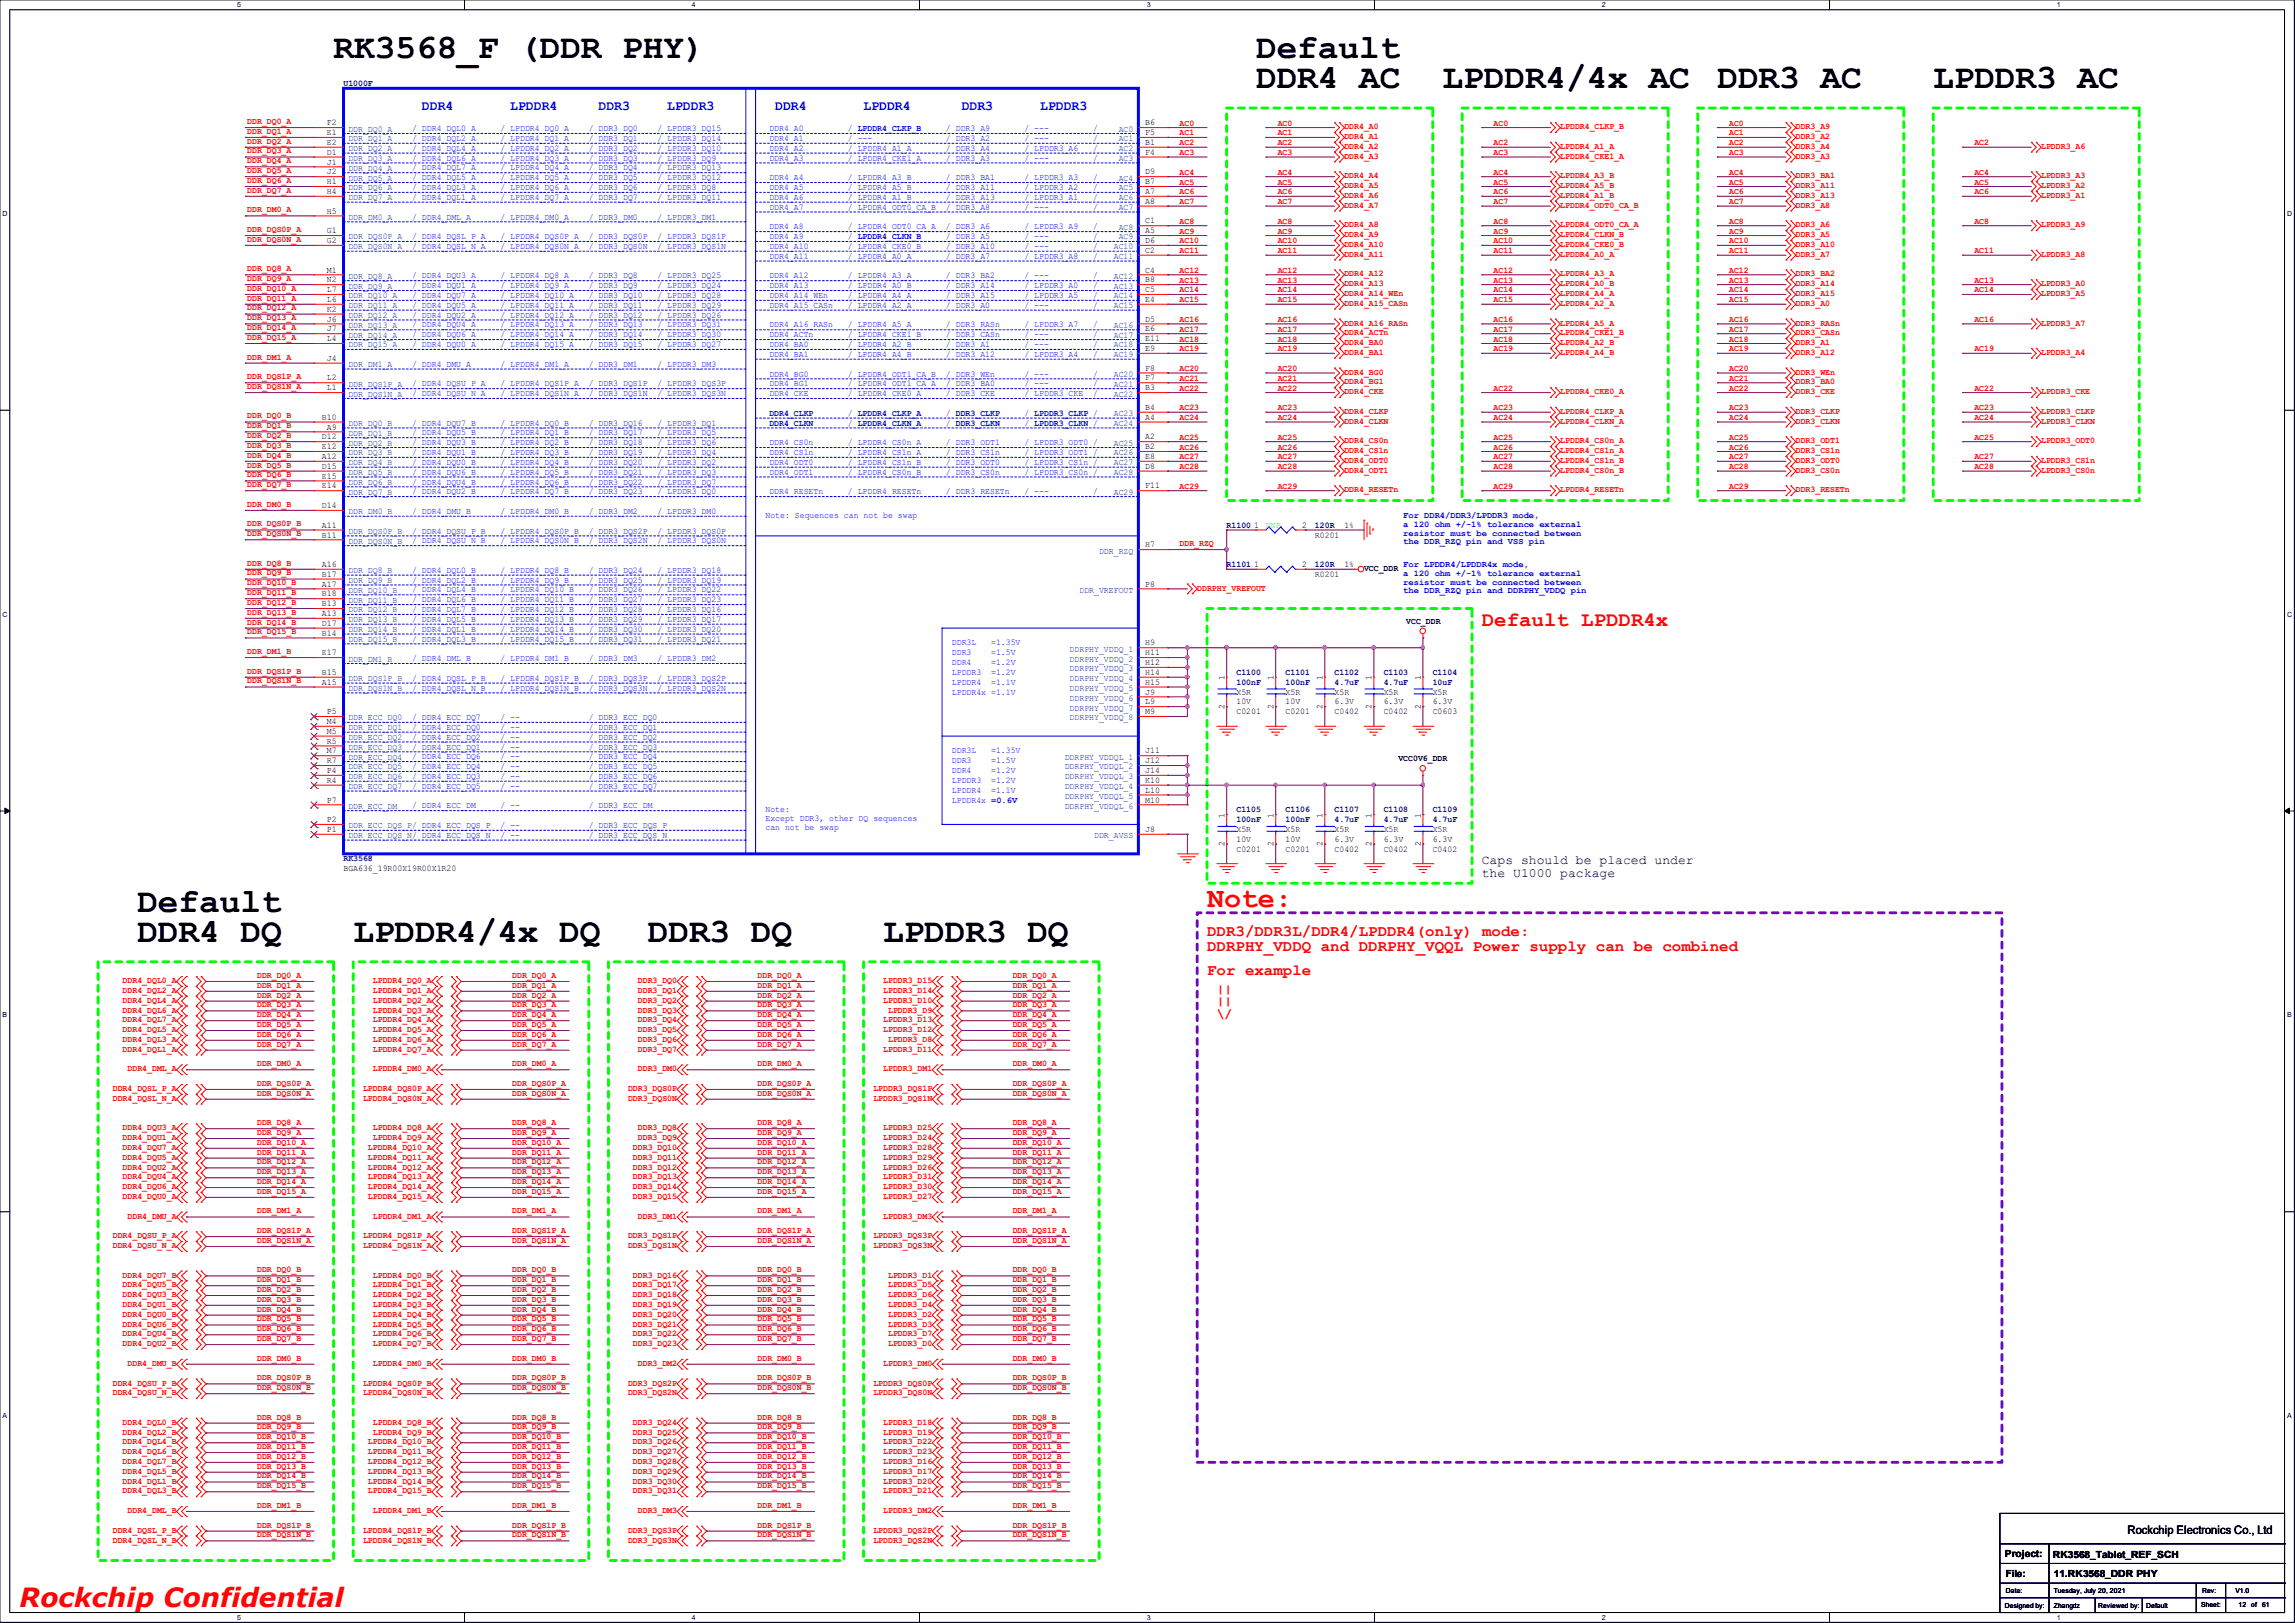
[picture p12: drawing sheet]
<svg xmlns="http://www.w3.org/2000/svg" width="297mm" height="210mm" viewBox="0 0 297 210" stroke-linecap="round" stroke-linejoin="round" font-family="sans-serif">
<defs><g id="words">
<g font-size="4.4">
<text x="43.2" y="7.5">RK3568_F (DDR PHY)</text>
<text x="162.6" y="11.3">DDR4 AC</text>
<text x="162.6" y="7.5">Default</text>
<text x="186.7" y="11.3">LPDDR4/4x AC</text>
<text x="222.3" y="11.3">DDR3 AC</text>
<text x="250.2" y="11.3">LPDDR3 AC</text>
<text x="17.8" y="118">Default</text>
<text x="17.8" y="121.8">DDR4 DQ</text>
<text x="45.7" y="121.8">LPDDR4/4x DQ</text>
<text x="83.8" y="121.8">DDR3 DQ</text>
<text x="114.3" y="121.8">LPDDR3 DQ</text>
</g>
<text font-size="3.7" fill="#f00" x="156.2" y="117.3">Note:</text>
<text font-size="3.4" fill="#f00" x="2.5" y="207.9">Rockchip Confidential</text>
<text font-size="2.7" fill="#f00" x="191.8" y="81">Default LPDDR4x</text>
<g font-size="2" fill="#f00">
<text x="156.2" y="121.1">DDR3/DDR3L/DDR4/LPDDR4(only) mode:</text>
<text x="156.2" y="123.1">DDRPHY_VDDQ and DDRPHY_VQQL Power supply can be combined</text>
<text x="156.2" y="126.2">For example</text>
</g>
<g font-size="1.8" fill="#00f">
<text x="54.6" y="14.2">DDR4</text>
<text x="66" y="14.2">LPDDR4</text>
<text x="77.5" y="14.2">DDR3</text>
<text x="86.4" y="14.2">LPDDR3</text>
<text x="100.3" y="14.2">DDR4</text>
<text x="111.8" y="14.2">LPDDR4</text>
<text x="124.5" y="14.2">DDR3</text>
<text x="134.6" y="14.2">LPDDR3</text>
</g>
<g font-size="1.7">
<text x="191.8" y="111.8">Caps should be placed under</text>
<text x="191.8" y="113.5">the U1000 package</text>
</g>
<g font-size="1.7" fill="#f00">
<text x="157.5" y="128.4">||</text>
<text x="157.5" y="130.1">||</text>
<text x="157.5" y="131.7">\/</text>
</g>
<text font-size="1.5" x="275.3" y="198.5">Rockchip Electronics Co., Ltd</text>
<g font-size="1.3">
<text x="259.5" y="201.5">Project:</text>
<text x="265.7" y="201.6">RK3568_Tablet_REF_SCH</text>
<text x="259.6" y="204">File:</text>
<text x="265.8" y="204.1">11.RK3568_DDR PHY</text>
</g>
<g font-size="1.1" fill="#000080">
<text x="44.4" y="11.1">U1000F</text>
<text x="158.7" y="68.3">R1100</text>
<text x="170.2" y="68.3">120R</text>
<text x="158.7" y="73.4">R1101</text>
<text x="170.2" y="73.4">120R</text>
<text x="160" y="87.3">C1100</text>
<text x="160" y="88.6">100nF</text>
<text x="166.4" y="87.3">C1101</text>
<text x="166.4" y="88.6">100nF</text>
<text x="172.7" y="87.3">C1102</text>
<text x="172.7" y="88.6">4.7uF</text>
<text x="179.1" y="87.3">C1103</text>
<text x="179.1" y="88.6">4.7uF</text>
<text x="185.4" y="87.3">C1104</text>
<text x="185.4" y="88.6">10uF</text>
<text x="160" y="105.1">C1105</text>
<text x="160" y="106.4">100nF</text>
<text x="166.4" y="105.1">C1106</text>
<text x="166.4" y="106.4">100nF</text>
<text x="172.7" y="105.1">C1107</text>
<text x="172.7" y="106.4">4.7uF</text>
<text x="179.1" y="105.1">C1108</text>
<text x="179.1" y="106.4">4.7uF</text>
<text x="185.4" y="105.1">C1109</text>
<text x="185.4" y="106.4">4.7uF</text>
<text x="44.4" y="111.5">RK3568</text>
</g>
<g font-size="1.1" fill="#f00">
<text x="32" y="16">DDR_DQ0_A</text>
<text x="32" y="17.3">DDR_DQ1_A</text>
<text x="152.7" y="16.3">AC0</text>
<text x="152.7" y="17.5">AC1</text>
<text x="165.4" y="16.3">AC0</text>
<text x="165.4" y="17.5">AC1</text>
<text x="174" y="16.7">DDR4_A0</text>
<text x="174" y="18">DDR4_A1</text>
<text x="193.3" y="16.3">AC0</text>
<text x="201.9" y="16.7">LPDDR4_CLKP_B</text>
<text x="223.8" y="16.3">AC0</text>
<text x="223.8" y="17.5">AC1</text>
<text x="232.4" y="18">DDR3_A2</text>
<text x="232.4" y="16.7">DDR3_A9</text>
<text x="32" y="18.6">DDR_DQ2_A</text>
<text x="32" y="22.4">DDR_DQ5_A</text>
<text x="32" y="23.7">DDR_DQ6_A</text>
<text x="32" y="19.9">DDR_DQ3_A</text>
<text x="32" y="21.1">DDR_DQ4_A</text>
<text x="152.7" y="22.6">AC4</text>
<text x="152.7" y="23.9">AC5</text>
<text x="152.7" y="20.1">AC3</text>
<text x="152.7" y="18.8">AC2</text>
<text x="165.4" y="22.6">AC4</text>
<text x="165.4" y="23.9">AC5</text>
<text x="165.4" y="20.1">AC3</text>
<text x="165.4" y="18.8">AC2</text>
<text x="174" y="23.1">DDR4_A4</text>
<text x="174" y="20.5">DDR4_A3</text>
<text x="174" y="19.3">DDR4_A2</text>
<text x="193.3" y="20.1">AC3</text>
<text x="193.3" y="22.6">AC4</text>
<text x="193.3" y="23.9">AC5</text>
<text x="193.3" y="18.8">AC2</text>
<text x="201.9" y="23.1">LPDDR4_A3_B</text>
<text x="201.9" y="19.3">LPDDR4_A1_A</text>
<text x="201.9" y="20.5">LPDDR4_CKE1_A</text>
<text x="223.8" y="22.6">AC4</text>
<text x="223.8" y="23.9">AC5</text>
<text x="223.8" y="20.1">AC3</text>
<text x="223.8" y="18.8">AC2</text>
<text x="232.4" y="20.5">DDR3_A3</text>
<text x="232.4" y="19.3">DDR3_A4</text>
<text x="232.4" y="23.1">DDR3_BA1</text>
<text x="255.5" y="18.8">AC2</text>
<text x="255.5" y="22.6">AC4</text>
<text x="255.5" y="23.9">AC5</text>
<text x="264.2" y="19.3">LPDDR3_A6</text>
<text x="264.2" y="23.1">LPDDR3_A3</text>
<text x="32" y="24.9">DDR_DQ7_A</text>
<text x="32" y="27.5">DDR_DM0_A</text>
<text x="152.7" y="25.1">AC6</text>
<text x="152.7" y="26.4">AC7</text>
<text x="152.7" y="29">AC8</text>
<text x="165.4" y="25.1">AC6</text>
<text x="165.4" y="26.4">AC7</text>
<text x="165.4" y="29">AC8</text>
<text x="174" y="24.3">DDR4_A5</text>
<text x="174" y="26.9">DDR4_A7</text>
<text x="174" y="29.4">DDR4_A8</text>
<text x="174" y="25.6">DDR4_A6</text>
<text x="193.3" y="25.1">AC6</text>
<text x="193.3" y="26.4">AC7</text>
<text x="193.3" y="29">AC8</text>
<text x="201.9" y="25.6">LPDDR4_A1_B</text>
<text x="201.9" y="26.9">LPDDR4_ODT0_CA_B</text>
<text x="201.9" y="24.3">LPDDR4_A5_B</text>
<text x="201.9" y="29.4">LPDDR4_ODT0_CA_A</text>
<text x="223.8" y="25.1">AC6</text>
<text x="223.8" y="26.4">AC7</text>
<text x="223.8" y="29">AC8</text>
<text x="232.4" y="25.6">DDR3_A13</text>
<text x="232.4" y="29.4">DDR3_A6</text>
<text x="232.4" y="24.3">DDR3_A11</text>
<text x="232.4" y="26.9">DDR3_A8</text>
<text x="255.5" y="25.1">AC6</text>
<text x="255.5" y="29">AC8</text>
<text x="264.2" y="25.6">LPDDR3_A1</text>
<text x="264.2" y="29.4">LPDDR3_A9</text>
<text x="264.2" y="24.3">LPDDR3_A2</text>
<text x="32" y="35.1">DDR_DQ8_A</text>
<text x="32" y="30">DDR_DQS0P_A</text>
<text x="32" y="31.3">DDR_DQS0N_A</text>
<text x="152.7" y="31.5">AC10</text>
<text x="152.7" y="30.2">AC9</text>
<text x="152.7" y="32.8">AC11</text>
<text x="152.7" y="35.3">AC12</text>
<text x="165.4" y="31.5">AC10</text>
<text x="165.4" y="30.2">AC9</text>
<text x="165.4" y="32.8">AC11</text>
<text x="165.4" y="35.3">AC12</text>
<text x="174" y="32">DDR4_A10</text>
<text x="174" y="30.7">DDR4_A9</text>
<text x="174" y="33.2">DDR4_A11</text>
<text x="174" y="35.8">DDR4_A12</text>
<text x="193.3" y="30.2">AC9</text>
<text x="193.3" y="31.5">AC10</text>
<text x="193.3" y="32.8">AC11</text>
<text x="193.3" y="35.3">AC12</text>
<text x="201.9" y="35.8">LPDDR4_A3_A</text>
<text x="201.9" y="32">LPDDR4_CKE0_B</text>
<text x="201.9" y="30.7">LPDDR4_CLKN_B</text>
<text x="201.9" y="33.2">LPDDR4_A0_A</text>
<text x="223.8" y="31.5">AC10</text>
<text x="223.8" y="30.2">AC9</text>
<text x="223.8" y="32.8">AC11</text>
<text x="223.8" y="35.3">AC12</text>
<text x="232.4" y="35.8">DDR3_BA2</text>
<text x="232.4" y="30.7">DDR3_A5</text>
<text x="232.4" y="33.2">DDR3_A7</text>
<text x="232.4" y="32">DDR3_A10</text>
<text x="255.5" y="32.8">AC11</text>
<text x="264.2" y="33.2">LPDDR3_A8</text>
<text x="32" y="37.6">DDR_DQ10_A</text>
<text x="32" y="41.4">DDR_DQ13_A</text>
<text x="32" y="38.9">DDR_DQ11_A</text>
<text x="32" y="36.4">DDR_DQ9_A</text>
<text x="32" y="40.2">DDR_DQ12_A</text>
<text x="152.7" y="36.6">AC13</text>
<text x="152.7" y="37.8">AC14</text>
<text x="152.7" y="41.7">AC16</text>
<text x="152.7" y="39.1">AC15</text>
<text x="165.4" y="36.6">AC13</text>
<text x="165.4" y="37.8">AC14</text>
<text x="165.4" y="41.7">AC16</text>
<text x="165.4" y="39.1">AC15</text>
<text x="174" y="38.3">DDR4_A14_WEn</text>
<text x="174" y="37">DDR4_A13</text>
<text x="174" y="39.6">DDR4_A15_CASn</text>
<text x="193.3" y="37.8">AC14</text>
<text x="193.3" y="41.7">AC16</text>
<text x="193.3" y="36.6">AC13</text>
<text x="193.3" y="39.1">AC15</text>
<text x="201.9" y="37">LPDDR4_A0_B</text>
<text x="201.9" y="39.6">LPDDR4_A2_A</text>
<text x="201.9" y="38.3">LPDDR4_A4_A</text>
<text x="223.8" y="36.6">AC13</text>
<text x="223.8" y="37.8">AC14</text>
<text x="223.8" y="41.7">AC16</text>
<text x="223.8" y="39.1">AC15</text>
<text x="232.4" y="37">DDR3_A14</text>
<text x="232.4" y="39.6">DDR3_A0</text>
<text x="232.4" y="38.3">DDR3_A15</text>
<text x="255.5" y="36.6">AC13</text>
<text x="255.5" y="37.8">AC14</text>
<text x="255.5" y="41.7">AC16</text>
<text x="264.2" y="37">LPDDR3_A0</text>
<text x="264.2" y="38.3">LPDDR3_A5</text>
<text x="32" y="44">DDR_DQ15_A</text>
<text x="32" y="42.7">DDR_DQ14_A</text>
<text x="32" y="46.5">DDR_DM1_A</text>
<text x="152.7" y="42.9">AC17</text>
<text x="152.7" y="45.5">AC19</text>
<text x="152.7" y="44.2">AC18</text>
<text x="165.4" y="42.9">AC17</text>
<text x="165.4" y="45.5">AC19</text>
<text x="165.4" y="44.2">AC18</text>
<text x="174" y="43.4">DDR4_ACTn</text>
<text x="174" y="42.1">DDR4_A16_RASn</text>
<text x="174" y="45.9">DDR4_BA1</text>
<text x="174" y="44.7">DDR4_BA0</text>
<text x="193.3" y="42.9">AC17</text>
<text x="193.3" y="44.2">AC18</text>
<text x="193.3" y="45.5">AC19</text>
<text x="201.9" y="43.4">LPDDR4_CKE1_B</text>
<text x="201.9" y="44.7">LPDDR4_A2_B</text>
<text x="201.9" y="45.9">LPDDR4_A4_B</text>
<text x="201.9" y="42.1">LPDDR4_A5_A</text>
<text x="223.8" y="42.9">AC17</text>
<text x="223.8" y="45.5">AC19</text>
<text x="223.8" y="44.2">AC18</text>
<text x="232.4" y="44.7">DDR3_A1</text>
<text x="232.4" y="45.9">DDR3_A12</text>
<text x="232.4" y="43.4">DDR3_CASn</text>
<text x="232.4" y="42.1">DDR3_RASn</text>
<text x="255.5" y="45.5">AC19</text>
<text x="264.2" y="42.1">LPDDR3_A7</text>
<text x="264.2" y="45.9">LPDDR3_A4</text>
<text x="32" y="49.1">DDR_DQS1P_A</text>
<text x="32" y="50.3">DDR_DQS1N_A</text>
<text x="152.7" y="53.1">AC23</text>
<text x="152.7" y="48">AC20</text>
<text x="152.7" y="50.5">AC22</text>
<text x="152.7" y="49.3">AC21</text>
<text x="165.4" y="53.1">AC23</text>
<text x="165.4" y="48">AC20</text>
<text x="165.4" y="50.5">AC22</text>
<text x="165.4" y="49.3">AC21</text>
<text x="174" y="53.6">DDR4_CLKP</text>
<text x="174" y="48.5">DDR4_BG0</text>
<text x="174" y="51">DDR4_CKE</text>
<text x="174" y="49.7">DDR4_BG1</text>
<text x="193.3" y="50.5">AC22</text>
<text x="193.3" y="53.1">AC23</text>
<text x="201.9" y="53.6">LPDDR4_CLKP_A</text>
<text x="201.9" y="51">LPDDR4_CKE0_A</text>
<text x="223.8" y="53.1">AC23</text>
<text x="223.8" y="48">AC20</text>
<text x="223.8" y="50.5">AC22</text>
<text x="223.8" y="49.3">AC21</text>
<text x="232.4" y="53.6">DDR3_CLKP</text>
<text x="232.4" y="49.7">DDR3_BA0</text>
<text x="232.4" y="51">DDR3_CKE</text>
<text x="232.4" y="48.5">DDR3_WEn</text>
<text x="255.5" y="50.5">AC22</text>
<text x="255.5" y="53.1">AC23</text>
<text x="264.2" y="53.6">LPDDR3_CLKP</text>
<text x="264.2" y="51">LPDDR3_CKE</text>
<text x="32" y="56.7">DDR_DQ2_B</text>
<text x="32" y="58">DDR_DQ3_B</text>
<text x="32" y="54.1">DDR_DQ0_B</text>
<text x="32" y="55.4">DDR_DQ1_B</text>
<text x="32" y="59.2">DDR_DQ4_B</text>
<text x="152.7" y="54.4">AC24</text>
<text x="152.7" y="56.9">AC25</text>
<text x="152.7" y="59.4">AC27</text>
<text x="152.7" y="58.2">AC26</text>
<text x="165.4" y="58.2">AC26</text>
<text x="165.4" y="54.4">AC24</text>
<text x="165.4" y="56.9">AC25</text>
<text x="165.4" y="59.4">AC27</text>
<text x="174" y="58.6">DDR4_CS1n</text>
<text x="174" y="54.8">DDR4_CLKN</text>
<text x="174" y="57.4">DDR4_CS0n</text>
<text x="174" y="59.9">DDR4_ODT0</text>
<text x="193.3" y="56.9">AC25</text>
<text x="193.3" y="58.2">AC26</text>
<text x="193.3" y="59.4">AC27</text>
<text x="193.3" y="54.4">AC24</text>
<text x="201.9" y="59.9">LPDDR4_CS1n_B</text>
<text x="201.9" y="54.8">LPDDR4_CLKN_A</text>
<text x="201.9" y="58.6">LPDDR4_CS1n_A</text>
<text x="201.9" y="57.4">LPDDR4_CS0n_A</text>
<text x="223.8" y="58.2">AC26</text>
<text x="223.8" y="54.4">AC24</text>
<text x="223.8" y="56.9">AC25</text>
<text x="223.8" y="59.4">AC27</text>
<text x="232.4" y="54.8">DDR3_CLKN</text>
<text x="232.4" y="57.4">DDR3_ODT1</text>
<text x="232.4" y="59.9">DDR3_ODT0</text>
<text x="232.4" y="58.6">DDR3_CS1n</text>
<text x="255.5" y="54.4">AC24</text>
<text x="255.5" y="56.9">AC25</text>
<text x="255.5" y="59.4">AC27</text>
<text x="264.2" y="59.9">LPDDR3_CS1n</text>
<text x="264.2" y="57.4">LPDDR3_ODT0</text>
<text x="264.2" y="54.8">LPDDR3_CLKN</text>
<text x="32" y="61.8">DDR_DQ6_B</text>
<text x="32" y="60.5">DDR_DQ5_B</text>
<text x="32" y="63">DDR_DQ7_B</text>
<text x="32" y="65.6">DDR_DM0_B</text>
<text x="152.7" y="63.2">AC29</text>
<text x="152.7" y="60.7">AC28</text>
<text x="165.4" y="63.2">AC29</text>
<text x="165.4" y="60.7">AC28</text>
<text x="174" y="61.2">DDR4_ODT1</text>
<text x="174" y="63.7">DDR4_RESETn</text>
<text x="193.3" y="60.7">AC28</text>
<text x="193.3" y="63.2">AC29</text>
<text x="201.9" y="61.2">LPDDR4_CS0n_B</text>
<text x="201.9" y="63.7">LPDDR4_RESETn</text>
<text x="223.8" y="63.2">AC29</text>
<text x="223.8" y="60.7">AC28</text>
<text x="232.4" y="63.7">DDR3_RESETn</text>
<text x="232.4" y="61.2">DDR3_CS0n</text>
<text x="255.5" y="60.7">AC28</text>
<text x="264.2" y="61.2">LPDDR3_CS0n</text>
<text x="32" y="69.4">DDR_DQS0N_B</text>
<text x="32" y="68.1">DDR_DQS0P_B</text>
<text x="152.7" y="70.7">DDR_RZQ</text>
<text x="32" y="77">DDR_DQ11_B</text>
<text x="32" y="75.7">DDR_DQ10_B</text>
<text x="32" y="74.5">DDR_DQ9_B</text>
<text x="32" y="73.2">DDR_DQ8_B</text>
<text x="154.9" y="76.4">DDRPHY_VREFOUT</text>
<text x="32" y="80.8">DDR_DQ14_B</text>
<text x="32" y="82.1">DDR_DQ15_B</text>
<text x="32" y="78.3">DDR_DQ12_B</text>
<text x="32" y="79.5">DDR_DQ13_B</text>
<text x="32" y="87.2">DDR_DQS1P_B</text>
<text x="32" y="88.4">DDR_DQS1N_B</text>
<text x="32" y="84.6">DDR_DM1_B</text>
<text x="15.9" y="127.2">DDR4_DQL0_A</text>
<text x="15.9" y="128.5">DDR4_DQL2_A</text>
<text x="15.9" y="129.8">DDR4_DQL4_A</text>
<text x="15.9" y="131">DDR4_DQL6_A</text>
<text x="33.3" y="126.5">DDR_DQ0_A</text>
<text x="33.3" y="127.8">DDR_DQ1_A</text>
<text x="33.3" y="129.1">DDR_DQ2_A</text>
<text x="33.3" y="130.3">DDR_DQ3_A</text>
<text x="33.3" y="131.6">DDR_DQ4_A</text>
<text x="48.3" y="127.2">LPDDR4_DQ0_A</text>
<text x="48.3" y="128.5">LPDDR4_DQ1_A</text>
<text x="48.3" y="129.8">LPDDR4_DQ2_A</text>
<text x="48.3" y="131">LPDDR4_DQ3_A</text>
<text x="66.3" y="126.5">DDR_DQ0_A</text>
<text x="66.3" y="127.8">DDR_DQ1_A</text>
<text x="66.3" y="129.1">DDR_DQ2_A</text>
<text x="66.3" y="130.3">DDR_DQ3_A</text>
<text x="66.3" y="131.6">DDR_DQ4_A</text>
<text x="82.5" y="127.2">DDR3_DQ0</text>
<text x="82.5" y="128.5">DDR3_DQ1</text>
<text x="82.5" y="131">DDR3_DQ3</text>
<text x="82.5" y="129.8">DDR3_DQ2</text>
<text x="98" y="126.5">DDR_DQ0_A</text>
<text x="98" y="127.8">DDR_DQ1_A</text>
<text x="98" y="129.1">DDR_DQ2_A</text>
<text x="98" y="130.3">DDR_DQ3_A</text>
<text x="98" y="131.6">DDR_DQ4_A</text>
<text x="114.3" y="127.2">LPDDR3_D15</text>
<text x="114.3" y="128.5">LPDDR3_D14</text>
<text x="114.3" y="129.8">LPDDR3_D10</text>
<text x="114.9" y="131">LPDDR3_D9</text>
<text x="131.1" y="126.5">DDR_DQ0_A</text>
<text x="131.1" y="127.8">DDR_DQ1_A</text>
<text x="131.1" y="129.1">DDR_DQ2_A</text>
<text x="131.1" y="130.3">DDR_DQ3_A</text>
<text x="131.1" y="131.6">DDR_DQ4_A</text>
<text x="15.9" y="136.1">DDR4_DQL1_A</text>
<text x="15.9" y="133.6">DDR4_DQL5_A</text>
<text x="15.9" y="134.8">DDR4_DQL3_A</text>
<text x="15.9" y="132.3">DDR4_DQL7_A</text>
<text x="33.3" y="135.4">DDR_DQ7_A</text>
<text x="33.3" y="132.9">DDR_DQ5_A</text>
<text x="33.3" y="134.2">DDR_DQ6_A</text>
<text x="33.3" y="138">DDR_DM0_A</text>
<text x="48.3" y="136.1">LPDDR4_DQ7_A</text>
<text x="48.3" y="133.6">LPDDR4_DQ5_A</text>
<text x="48.3" y="134.8">LPDDR4_DQ6_A</text>
<text x="48.3" y="132.3">LPDDR4_DQ4_A</text>
<text x="66.3" y="135.4">DDR_DQ7_A</text>
<text x="66.3" y="132.9">DDR_DQ5_A</text>
<text x="66.3" y="134.2">DDR_DQ6_A</text>
<text x="66.3" y="138">DDR_DM0_A</text>
<text x="82.5" y="136.1">DDR3_DQ7</text>
<text x="82.5" y="134.8">DDR3_DQ6</text>
<text x="82.5" y="133.6">DDR3_DQ5</text>
<text x="82.5" y="132.3">DDR3_DQ4</text>
<text x="98" y="135.4">DDR_DQ7_A</text>
<text x="98" y="132.9">DDR_DQ5_A</text>
<text x="98" y="134.2">DDR_DQ6_A</text>
<text x="98" y="138">DDR_DM0_A</text>
<text x="114.3" y="132.3">LPDDR3_D13</text>
<text x="114.3" y="133.6">LPDDR3_D12</text>
<text x="114.3" y="136.1">LPDDR3_D11</text>
<text x="114.9" y="134.8">LPDDR3_D8</text>
<text x="131.1" y="135.4">DDR_DQ7_A</text>
<text x="131.1" y="132.9">DDR_DQ5_A</text>
<text x="131.1" y="134.2">DDR_DQ6_A</text>
<text x="131.1" y="138">DDR_DM0_A</text>
<text x="14.6" y="141.2">DDR4_DQSL_P_A</text>
<text x="14.6" y="142.5">DDR4_DQSL_N_A</text>
<text x="16.5" y="138.6">DDR4_DML_A</text>
<text x="33.3" y="140.5">DDR_DQS0P_A</text>
<text x="33.3" y="141.8">DDR_DQS0N_A</text>
<text x="47" y="141.2">LPDDR4_DQS0P_A</text>
<text x="47" y="142.5">LPDDR4_DQS0N_A</text>
<text x="48.3" y="138.6">LPDDR4_DM0_A</text>
<text x="66.3" y="140.5">DDR_DQS0P_A</text>
<text x="66.3" y="141.8">DDR_DQS0N_A</text>
<text x="81.3" y="141.2">DDR3_DQS0P</text>
<text x="81.3" y="142.5">DDR3_DQS0N</text>
<text x="82.5" y="138.6">DDR3_DM0</text>
<text x="98" y="140.5">DDR_DQS0P_A</text>
<text x="98" y="141.8">DDR_DQS0N_A</text>
<text x="113" y="141.2">LPDDR3_DQS1P</text>
<text x="113" y="142.5">LPDDR3_DQS1N</text>
<text x="114.3" y="138.6">LPDDR3_DM1</text>
<text x="131.1" y="140.5">DDR_DQS0P_A</text>
<text x="131.1" y="141.8">DDR_DQS0N_A</text>
<text x="15.9" y="148.8">DDR4_DQU7_A</text>
<text x="15.9" y="146.3">DDR4_DQU3_A</text>
<text x="15.9" y="147.5">DDR4_DQU1_A</text>
<text x="33.3" y="148.1">DDR_DQ10_A</text>
<text x="33.3" y="145.6">DDR_DQ8_A</text>
<text x="33.3" y="149.4">DDR_DQ11_A</text>
<text x="33.3" y="146.9">DDR_DQ9_A</text>
<text x="47.6" y="148.8">LPDDR4_DQ10_A</text>
<text x="48.3" y="146.3">LPDDR4_DQ8_A</text>
<text x="48.3" y="147.5">LPDDR4_DQ9_A</text>
<text x="66.3" y="148.1">DDR_DQ10_A</text>
<text x="66.3" y="145.6">DDR_DQ8_A</text>
<text x="66.3" y="149.4">DDR_DQ11_A</text>
<text x="66.3" y="146.9">DDR_DQ9_A</text>
<text x="81.9" y="148.8">DDR3_DQ10</text>
<text x="82.5" y="147.5">DDR3_DQ9</text>
<text x="82.5" y="146.3">DDR3_DQ8</text>
<text x="98" y="148.1">DDR_DQ10_A</text>
<text x="98" y="145.6">DDR_DQ8_A</text>
<text x="98" y="149.4">DDR_DQ11_A</text>
<text x="98" y="146.9">DDR_DQ9_A</text>
<text x="114.3" y="146.3">LPDDR3_D25</text>
<text x="114.3" y="147.5">LPDDR3_D24</text>
<text x="114.3" y="148.8">LPDDR3_D28</text>
<text x="131.1" y="148.1">DDR_DQ10_A</text>
<text x="131.1" y="145.6">DDR_DQ8_A</text>
<text x="131.1" y="149.4">DDR_DQ11_A</text>
<text x="131.1" y="146.9">DDR_DQ9_A</text>
<text x="15.9" y="152.6">DDR4_DQU4_A</text>
<text x="15.9" y="150.1">DDR4_DQU5_A</text>
<text x="15.9" y="155.2">DDR4_DQU0_A</text>
<text x="15.9" y="153.9">DDR4_DQU6_A</text>
<text x="15.9" y="151.3">DDR4_DQU2_A</text>
<text x="33.3" y="151.9">DDR_DQ13_A</text>
<text x="33.3" y="154.5">DDR_DQ15_A</text>
<text x="33.3" y="153.2">DDR_DQ14_A</text>
<text x="33.3" y="150.7">DDR_DQ12_A</text>
<text x="47.6" y="152.6">LPDDR4_DQ13_A</text>
<text x="47.6" y="150.1">LPDDR4_DQ11_A</text>
<text x="47.6" y="155.2">LPDDR4_DQ15_A</text>
<text x="47.6" y="153.9">LPDDR4_DQ14_A</text>
<text x="47.6" y="151.3">LPDDR4_DQ12_A</text>
<text x="66.3" y="151.9">DDR_DQ13_A</text>
<text x="66.3" y="154.5">DDR_DQ15_A</text>
<text x="66.3" y="153.2">DDR_DQ14_A</text>
<text x="66.3" y="150.7">DDR_DQ12_A</text>
<text x="81.9" y="152.6">DDR3_DQ13</text>
<text x="81.9" y="155.2">DDR3_DQ15</text>
<text x="81.9" y="151.3">DDR3_DQ12</text>
<text x="81.9" y="153.9">DDR3_DQ14</text>
<text x="81.9" y="150.1">DDR3_DQ11</text>
<text x="98" y="151.9">DDR_DQ13_A</text>
<text x="98" y="154.5">DDR_DQ15_A</text>
<text x="98" y="153.2">DDR_DQ14_A</text>
<text x="98" y="150.7">DDR_DQ12_A</text>
<text x="114.3" y="150.1">LPDDR3_D29</text>
<text x="114.3" y="151.3">LPDDR3_D26</text>
<text x="114.3" y="152.6">LPDDR3_D31</text>
<text x="114.3" y="153.9">LPDDR3_D30</text>
<text x="114.3" y="155.2">LPDDR3_D27</text>
<text x="131.1" y="151.9">DDR_DQ13_A</text>
<text x="131.1" y="154.5">DDR_DQ15_A</text>
<text x="131.1" y="153.2">DDR_DQ14_A</text>
<text x="131.1" y="150.7">DDR_DQ12_A</text>
<text x="14.6" y="160.2">DDR4_DQSU_P_A</text>
<text x="14.6" y="161.5">DDR4_DQSU_N_A</text>
<text x="16.5" y="157.7">DDR4_DMU_A</text>
<text x="33.3" y="159.6">DDR_DQS1P_A</text>
<text x="33.3" y="160.8">DDR_DQS1N_A</text>
<text x="33.3" y="157">DDR_DM1_A</text>
<text x="47" y="160.2">LPDDR4_DQS1P_A</text>
<text x="47" y="161.5">LPDDR4_DQS1N_A</text>
<text x="48.3" y="157.7">LPDDR4_DM1_A</text>
<text x="66.3" y="159.6">DDR_DQS1P_A</text>
<text x="66.3" y="160.8">DDR_DQS1N_A</text>
<text x="66.3" y="157">DDR_DM1_A</text>
<text x="81.3" y="160.2">DDR3_DQS1P</text>
<text x="81.3" y="161.5">DDR3_DQS1N</text>
<text x="82.5" y="157.7">DDR3_DM1</text>
<text x="98" y="159.6">DDR_DQS1P_A</text>
<text x="98" y="160.8">DDR_DQS1N_A</text>
<text x="98" y="157">DDR_DM1_A</text>
<text x="113" y="160.2">LPDDR3_DQS3P</text>
<text x="113" y="161.5">LPDDR3_DQS3N</text>
<text x="114.3" y="157.7">LPDDR3_DM3</text>
<text x="131.1" y="159.6">DDR_DQS1P_A</text>
<text x="131.1" y="160.8">DDR_DQS1N_A</text>
<text x="131.1" y="157">DDR_DM1_A</text>
<text x="15.9" y="167.9">DDR4_DQU3_B</text>
<text x="15.9" y="165.3">DDR4_DQU7_B</text>
<text x="15.9" y="166.6">DDR4_DQU5_B</text>
<text x="33.3" y="167.2">DDR_DQ2_B</text>
<text x="33.3" y="164.6">DDR_DQ0_B</text>
<text x="33.3" y="165.9">DDR_DQ1_B</text>
<text x="48.3" y="167.9">LPDDR4_DQ2_B</text>
<text x="48.3" y="165.3">LPDDR4_DQ0_B</text>
<text x="48.3" y="166.6">LPDDR4_DQ1_B</text>
<text x="66.3" y="167.2">DDR_DQ2_B</text>
<text x="66.3" y="164.6">DDR_DQ0_B</text>
<text x="66.3" y="165.9">DDR_DQ1_B</text>
<text x="81.9" y="166.6">DDR3_DQ17</text>
<text x="81.9" y="167.9">DDR3_DQ18</text>
<text x="81.9" y="165.3">DDR3_DQ16</text>
<text x="98" y="167.2">DDR_DQ2_B</text>
<text x="98" y="164.6">DDR_DQ0_B</text>
<text x="98" y="165.9">DDR_DQ1_B</text>
<text x="114.9" y="165.3">LPDDR3_D1</text>
<text x="114.9" y="166.6">LPDDR3_D5</text>
<text x="114.9" y="167.9">LPDDR3_D6</text>
<text x="131.1" y="167.2">DDR_DQ2_B</text>
<text x="131.1" y="164.6">DDR_DQ0_B</text>
<text x="131.1" y="165.9">DDR_DQ1_B</text>
<text x="15.9" y="172.9">DDR4_DQU4_B</text>
<text x="15.9" y="169.1">DDR4_DQU1_B</text>
<text x="15.9" y="171.7">DDR4_DQU6_B</text>
<text x="15.9" y="170.4">DDR4_DQU0_B</text>
<text x="33.3" y="172.3">DDR_DQ6_B</text>
<text x="33.3" y="168.4">DDR_DQ3_B</text>
<text x="33.3" y="171">DDR_DQ5_B</text>
<text x="33.3" y="173.5">DDR_DQ7_B</text>
<text x="33.3" y="169.7">DDR_DQ4_B</text>
<text x="48.3" y="172.9">LPDDR4_DQ6_B</text>
<text x="48.3" y="169.1">LPDDR4_DQ3_B</text>
<text x="48.3" y="171.7">LPDDR4_DQ5_B</text>
<text x="48.3" y="170.4">LPDDR4_DQ4_B</text>
<text x="66.3" y="172.3">DDR_DQ6_B</text>
<text x="66.3" y="168.4">DDR_DQ3_B</text>
<text x="66.3" y="171">DDR_DQ5_B</text>
<text x="66.3" y="173.5">DDR_DQ7_B</text>
<text x="66.3" y="169.7">DDR_DQ4_B</text>
<text x="81.9" y="172.9">DDR3_DQ22</text>
<text x="81.9" y="170.4">DDR3_DQ20</text>
<text x="81.9" y="169.1">DDR3_DQ19</text>
<text x="81.9" y="171.7">DDR3_DQ21</text>
<text x="98" y="172.3">DDR_DQ6_B</text>
<text x="98" y="168.4">DDR_DQ3_B</text>
<text x="98" y="171">DDR_DQ5_B</text>
<text x="98" y="173.5">DDR_DQ7_B</text>
<text x="98" y="169.7">DDR_DQ4_B</text>
<text x="114.9" y="169.1">LPDDR3_D4</text>
<text x="114.9" y="170.4">LPDDR3_D2</text>
<text x="114.9" y="171.7">LPDDR3_D3</text>
<text x="114.9" y="172.9">LPDDR3_D7</text>
<text x="131.1" y="172.3">DDR_DQ6_B</text>
<text x="131.1" y="168.4">DDR_DQ3_B</text>
<text x="131.1" y="171">DDR_DQ5_B</text>
<text x="131.1" y="173.5">DDR_DQ7_B</text>
<text x="131.1" y="169.7">DDR_DQ4_B</text>
<text x="14.6" y="179.3">DDR4_DQSU_P_B</text>
<text x="15.9" y="174.2">DDR4_DQU2_B</text>
<text x="16.5" y="176.7">DDR4_DMU_B</text>
<text x="33.3" y="179.9">DDR_DQS0N_B</text>
<text x="33.3" y="178.6">DDR_DQS0P_B</text>
<text x="33.3" y="176.1">DDR_DM0_B</text>
<text x="47" y="179.3">LPDDR4_DQS0P_B</text>
<text x="48.3" y="174.2">LPDDR4_DQ7_B</text>
<text x="48.3" y="176.7">LPDDR4_DM0_B</text>
<text x="66.3" y="179.9">DDR_DQS0N_B</text>
<text x="66.3" y="178.6">DDR_DQS0P_B</text>
<text x="66.3" y="176.1">DDR_DM0_B</text>
<text x="81.3" y="179.3">DDR3_DQS2P</text>
<text x="81.9" y="174.2">DDR3_DQ23</text>
<text x="82.5" y="176.7">DDR3_DM2</text>
<text x="98" y="179.9">DDR_DQS0N_B</text>
<text x="98" y="178.6">DDR_DQS0P_B</text>
<text x="98" y="176.1">DDR_DM0_B</text>
<text x="113" y="179.3">LPDDR3_DQS0P</text>
<text x="114.3" y="176.7">LPDDR3_DM0</text>
<text x="114.9" y="174.2">LPDDR3_D0</text>
<text x="131.1" y="179.9">DDR_DQS0N_B</text>
<text x="131.1" y="178.6">DDR_DQS0P_B</text>
<text x="131.1" y="176.1">DDR_DM0_B</text>
<text x="14.6" y="180.6">DDR4_DQSU_N_B</text>
<text x="15.9" y="185.6">DDR4_DQL2_B</text>
<text x="15.9" y="184.4">DDR4_DQL0_B</text>
<text x="33.3" y="185">DDR_DQ9_B</text>
<text x="33.3" y="183.7">DDR_DQ8_B</text>
<text x="47" y="180.6">LPDDR4_DQS0N_B</text>
<text x="48.3" y="185.6">LPDDR4_DQ9_B</text>
<text x="48.3" y="184.4">LPDDR4_DQ8_B</text>
<text x="66.3" y="185">DDR_DQ9_B</text>
<text x="66.3" y="183.7">DDR_DQ8_B</text>
<text x="81.3" y="180.6">DDR3_DQS2N</text>
<text x="81.9" y="184.4">DDR3_DQ24</text>
<text x="81.9" y="185.6">DDR3_DQ25</text>
<text x="98" y="185">DDR_DQ9_B</text>
<text x="98" y="183.7">DDR_DQ8_B</text>
<text x="113" y="180.6">LPDDR3_DQS0N</text>
<text x="114.3" y="185.6">LPDDR3_D19</text>
<text x="114.3" y="184.4">LPDDR3_D18</text>
<text x="131.1" y="185">DDR_DQ9_B</text>
<text x="131.1" y="183.7">DDR_DQ8_B</text>
<text x="15.9" y="192">DDR4_DQL1_B</text>
<text x="15.9" y="188.2">DDR4_DQL6_B</text>
<text x="15.9" y="186.9">DDR4_DQL4_B</text>
<text x="15.9" y="189.4">DDR4_DQL7_B</text>
<text x="15.9" y="190.7">DDR4_DQL5_B</text>
<text x="33.3" y="191.3">DDR_DQ14_B</text>
<text x="33.3" y="187.5">DDR_DQ11_B</text>
<text x="33.3" y="186.2">DDR_DQ10_B</text>
<text x="33.3" y="188.8">DDR_DQ12_B</text>
<text x="33.3" y="190">DDR_DQ13_B</text>
<text x="47.6" y="192">LPDDR4_DQ14_B</text>
<text x="47.6" y="188.2">LPDDR4_DQ11_B</text>
<text x="47.6" y="186.9">LPDDR4_DQ10_B</text>
<text x="47.6" y="189.4">LPDDR4_DQ12_B</text>
<text x="47.6" y="190.7">LPDDR4_DQ13_B</text>
<text x="66.3" y="191.3">DDR_DQ14_B</text>
<text x="66.3" y="187.5">DDR_DQ11_B</text>
<text x="66.3" y="186.2">DDR_DQ10_B</text>
<text x="66.3" y="188.8">DDR_DQ12_B</text>
<text x="66.3" y="190">DDR_DQ13_B</text>
<text x="81.9" y="190.7">DDR3_DQ29</text>
<text x="81.9" y="186.9">DDR3_DQ26</text>
<text x="81.9" y="189.4">DDR3_DQ28</text>
<text x="81.9" y="192">DDR3_DQ30</text>
<text x="81.9" y="188.2">DDR3_DQ27</text>
<text x="98" y="191.3">DDR_DQ14_B</text>
<text x="98" y="187.5">DDR_DQ11_B</text>
<text x="98" y="186.2">DDR_DQ10_B</text>
<text x="98" y="188.8">DDR_DQ12_B</text>
<text x="98" y="190">DDR_DQ13_B</text>
<text x="114.3" y="186.9">LPDDR3_D22</text>
<text x="114.3" y="188.2">LPDDR3_D23</text>
<text x="114.3" y="189.4">LPDDR3_D16</text>
<text x="114.3" y="190.7">LPDDR3_D17</text>
<text x="114.3" y="192">LPDDR3_D20</text>
<text x="131.1" y="191.3">DDR_DQ14_B</text>
<text x="131.1" y="187.5">DDR_DQ11_B</text>
<text x="131.1" y="186.2">DDR_DQ10_B</text>
<text x="131.1" y="188.8">DDR_DQ12_B</text>
<text x="131.1" y="190">DDR_DQ13_B</text>
<text x="15.9" y="193.3">DDR4_DQL3_B</text>
<text x="16.5" y="195.8">DDR4_DML_B</text>
<text x="33.3" y="192.6">DDR_DQ15_B</text>
<text x="33.3" y="197.7">DDR_DQS1P_B</text>
<text x="33.3" y="195.1">DDR_DM1_B</text>
<text x="47.6" y="193.3">LPDDR4_DQ15_B</text>
<text x="48.3" y="195.8">LPDDR4_DM1_B</text>
<text x="66.3" y="192.6">DDR_DQ15_B</text>
<text x="66.3" y="197.7">DDR_DQS1P_B</text>
<text x="66.3" y="195.1">DDR_DM1_B</text>
<text x="81.9" y="193.3">DDR3_DQ31</text>
<text x="82.5" y="195.8">DDR3_DM3</text>
<text x="98" y="192.6">DDR_DQ15_B</text>
<text x="98" y="197.7">DDR_DQS1P_B</text>
<text x="98" y="195.1">DDR_DM1_B</text>
<text x="114.3" y="195.8">LPDDR3_DM2</text>
<text x="114.3" y="193.3">LPDDR3_D21</text>
<text x="131.1" y="192.6">DDR_DQ15_B</text>
<text x="131.1" y="197.7">DDR_DQS1P_B</text>
<text x="131.1" y="195.1">DDR_DM1_B</text>
<text x="14.6" y="198.3">DDR4_DQSL_P_B</text>
<text x="14.6" y="199.6">DDR4_DQSL_N_B</text>
<text x="33.3" y="198.9">DDR_DQS1N_B</text>
<text x="47" y="198.3">LPDDR4_DQS1P_B</text>
<text x="47" y="199.6">LPDDR4_DQS1N_B</text>
<text x="66.3" y="198.9">DDR_DQS1N_B</text>
<text x="81.3" y="198.3">DDR3_DQS3P</text>
<text x="81.3" y="199.6">DDR3_DQS3N</text>
<text x="98" y="198.9">DDR_DQS1N_B</text>
<text x="113" y="198.3">LPDDR3_DQS2P</text>
<text x="113" y="199.6">LPDDR3_DQS2N</text>
<text x="131.1" y="198.9">DDR_DQS1N_B</text>
</g>
<g font-size="1.1">
<text x="42.3" y="16.2">F2</text>
<text x="42.3" y="17.5">E1</text>
<text x="148.2" y="16.2">B6</text>
<text x="148.2" y="17.5">F5</text>
<text x="42.3" y="18.8">E2</text>
<text x="42.3" y="20">D1</text>
<text x="42.3" y="21.3">J1</text>
<text x="42.3" y="22.6">J2</text>
<text x="42.3" y="23.8">H1</text>
<text x="148.2" y="18.8">B1</text>
<text x="148.2" y="20">F4</text>
<text x="148.2" y="22.6">D9</text>
<text x="148.2" y="23.8">B7</text>
<text x="42.3" y="25.1">H4</text>
<text x="42.3" y="27.6">H5</text>
<text x="148.2" y="25.1">A7</text>
<text x="148.2" y="26.4">A8</text>
<text x="148.2" y="28.9">C1</text>
<text x="42.3" y="30.2">G1</text>
<text x="42.3" y="31.5">G2</text>
<text x="42.3" y="35.3">M1</text>
<text x="148.2" y="30.2">A5</text>
<text x="148.2" y="31.5">D6</text>
<text x="148.2" y="32.7">C2</text>
<text x="148.2" y="35.3">C4</text>
<text x="42.3" y="36.5">N2</text>
<text x="42.3" y="37.8">L7</text>
<text x="42.3" y="39.1">L6</text>
<text x="42.3" y="40.3">K2</text>
<text x="42.3" y="41.6">J6</text>
<text x="148.2" y="36.5">B8</text>
<text x="148.2" y="37.8">C5</text>
<text x="148.2" y="39.1">E4</text>
<text x="148.2" y="41.6">D5</text>
<text x="42.3" y="42.9">J7</text>
<text x="42.3" y="44.2">L4</text>
<text x="42.3" y="46.7">J4</text>
<text x="148.2" y="42.9">E6</text>
<text x="148.2" y="44.2">E11</text>
<text x="148.2" y="45.4">E9</text>
<text x="148.2" y="48">F8</text>
<text x="42.3" y="49.2">L2</text>
<text x="42.3" y="50.5">L1</text>
<text x="148.2" y="49.2">F7</text>
<text x="148.2" y="50.5">B3</text>
<text x="148.2" y="53">B4</text>
<text x="41.7" y="54.3">B10</text>
<text x="41.7" y="56.9">D12</text>
<text x="41.7" y="58.1">E12</text>
<text x="41.7" y="59.4">A12</text>
<text x="42.3" y="55.6">A9</text>
<text x="148.2" y="54.3">A4</text>
<text x="148.2" y="56.9">A2</text>
<text x="148.2" y="58.1">B2</text>
<text x="148.2" y="59.4">E8</text>
<text x="41.7" y="60.7">D15</text>
<text x="41.7" y="61.9">E15</text>
<text x="41.7" y="63.2">E14</text>
<text x="41.7" y="65.7">D14</text>
<text x="148.2" y="60.7">D8</text>
<text x="148.2" y="63.2">F11</text>
<text x="41.7" y="68.3">A11</text>
<text x="41.7" y="69.6">B11</text>
<text x="148.2" y="70.8">H7</text>
<text x="162.3" y="68.3">1</text>
<text x="168.5" y="68.3">2</text>
<text x="170.2" y="69.6">R0201</text>
<text x="174" y="68.3">1%</text>
<text x="41.7" y="73.4">A16</text>
<text x="41.7" y="74.6">B17</text>
<text x="41.7" y="75.9">A17</text>
<text x="41.7" y="77.2">B18</text>
<text x="148.2" y="75.9">P8</text>
<text x="162.3" y="73.4">1</text>
<text x="168.5" y="73.4">2</text>
<text x="170.2" y="74.6">R0201</text>
<text x="174" y="73.4">1%</text>
<text x="176.5" y="73.9">VCC_DDR</text>
<text x="41.7" y="78.4">B13</text>
<text x="41.7" y="79.7">A13</text>
<text x="41.7" y="81">D17</text>
<text x="41.7" y="82.3">B14</text>
<text x="148.2" y="83.5">H9</text>
<text x="182" y="80.7">VCC_DDR</text>
<text x="41.7" y="84.8">E17</text>
<text x="41.7" y="87.3">B15</text>
<text x="41.7" y="88.6">A15</text>
<text x="148.2" y="84.8">H11</text>
<text x="148.2" y="86.1">H12</text>
<text x="148.2" y="87.3">H14</text>
<text x="148.2" y="88.6">H15</text>
<text x="148.2" y="89.9">J9</text>
<text x="158.5" y="88" transform="rotate(-90 158.5 88)">1</text>
<text x="160" y="89.9">X5R</text>
<text x="164.8" y="88" transform="rotate(-90 164.8 88)">1</text>
<text x="166.4" y="89.9">X5R</text>
<text x="171.2" y="88" transform="rotate(-90 171.2 88)">1</text>
<text x="172.7" y="89.9">X5R</text>
<text x="177.5" y="88" transform="rotate(-90 177.5 88)">1</text>
<text x="179.1" y="89.9">X5R</text>
<text x="183.9" y="88" transform="rotate(-90 183.9 88)">1</text>
<text x="185.4" y="89.9">X5R</text>
<text x="42.3" y="92.4">P5</text>
<text x="42.3" y="93.7">M4</text>
<text x="42.3" y="95">M5</text>
<text x="148.2" y="91.1">L9</text>
<text x="148.2" y="92.4">M9</text>
<text x="158.5" y="91.7" transform="rotate(-90 158.5 91.7)">2</text>
<text x="160" y="92.4">C0201</text>
<text x="160" y="91.1">10V</text>
<text x="164.8" y="91.7" transform="rotate(-90 164.8 91.7)">2</text>
<text x="166.4" y="92.4">C0201</text>
<text x="166.4" y="91.1">10V</text>
<text x="171.2" y="91.7" transform="rotate(-90 171.2 91.7)">2</text>
<text x="172.7" y="92.4">C0402</text>
<text x="172.7" y="91.1">6.3V</text>
<text x="177.5" y="91.7" transform="rotate(-90 177.5 91.7)">2</text>
<text x="179.1" y="92.4">C0402</text>
<text x="179.1" y="91.1">6.3V</text>
<text x="183.9" y="91.7" transform="rotate(-90 183.9 91.7)">2</text>
<text x="185.4" y="92.4">C0603</text>
<text x="185.4" y="91.1">6.3V</text>
<text x="42.3" y="96.2">R5</text>
<text x="42.3" y="97.5">M7</text>
<text x="42.3" y="98.8">R7</text>
<text x="42.3" y="100">P4</text>
<text x="42.3" y="101.3">R4</text>
<text x="148.2" y="97.5">J11</text>
<text x="148.2" y="98.8">J12</text>
<text x="148.2" y="100">J14</text>
<text x="148.2" y="101.3">K10</text>
<text x="181" y="98.5">VCC0V6_DDR</text>
<text x="42.3" y="103.8">P7</text>
<text x="42.3" y="106.4">P2</text>
<text x="42.3" y="107.7">P1</text>
<text x="148.2" y="102.6">L10</text>
<text x="148.2" y="103.8">M10</text>
<text x="148.2" y="107.7">J8</text>
<text x="158.5" y="105.8" transform="rotate(-90 158.5 105.8)">1</text>
<text x="160" y="107.7">X5R</text>
<text x="164.8" y="105.8" transform="rotate(-90 164.8 105.8)">1</text>
<text x="166.4" y="107.7">X5R</text>
<text x="171.2" y="105.8" transform="rotate(-90 171.2 105.8)">1</text>
<text x="172.7" y="107.7">X5R</text>
<text x="177.5" y="105.8" transform="rotate(-90 177.5 105.8)">1</text>
<text x="179.1" y="107.7">X5R</text>
<text x="183.9" y="105.8" transform="rotate(-90 183.9 105.8)">1</text>
<text x="185.4" y="107.7">X5R</text>
<text x="44.4" y="112.7">BGA636_19R00X19R00X1R20</text>
<text x="158.5" y="109.5" transform="rotate(-90 158.5 109.5)">2</text>
<text x="160" y="110.2">C0201</text>
<text x="160" y="108.9">10V</text>
<text x="164.8" y="109.5" transform="rotate(-90 164.8 109.5)">2</text>
<text x="166.4" y="110.2">C0201</text>
<text x="166.4" y="108.9">10V</text>
<text x="171.2" y="109.5" transform="rotate(-90 171.2 109.5)">2</text>
<text x="172.7" y="110.2">C0402</text>
<text x="172.7" y="108.9">6.3V</text>
<text x="177.5" y="109.5" transform="rotate(-90 177.5 109.5)">2</text>
<text x="179.1" y="110.2">C0402</text>
<text x="179.1" y="108.9">6.3V</text>
<text x="183.9" y="109.5" transform="rotate(-90 183.9 109.5)">2</text>
<text x="185.4" y="110.2">C0402</text>
<text x="185.4" y="108.9">6.3V</text>
</g>
<g font-size="1.1" fill="#004080">
<text x="45.1" y="17">DDR_DQ0_A</text>
<text x="144.8" y="17">AC0</text>
<text x="45.1" y="18.3">DDR_DQ1_A</text>
<text x="45.1" y="19.6">DDR_DQ2_A</text>
<text x="45.1" y="20.8">DDR_DQ3_A</text>
<text x="45.1" y="22.1">DDR_DQ4_A</text>
<text x="45.1" y="23.4">DDR_DQ5_A</text>
<text x="144.8" y="18.3">AC1</text>
<text x="144.8" y="19.6">AC2</text>
<text x="144.8" y="20.8">AC3</text>
<text x="144.8" y="23.4">AC4</text>
<text x="45.1" y="24.6">DDR_DQ6_A</text>
<text x="45.1" y="25.9">DDR_DQ7_A</text>
<text x="45.1" y="28.4">DDR_DM0_A</text>
<text x="144.8" y="24.6">AC5</text>
<text x="144.8" y="25.9">AC6</text>
<text x="144.8" y="27.2">AC7</text>
<text x="144.8" y="29.7">AC8</text>
<text x="45.1" y="31">DDR_DQS0P_A</text>
<text x="45.1" y="32.3">DDR_DQS0N_A</text>
<text x="144.1" y="32.3">AC10</text>
<text x="144.1" y="33.5">AC11</text>
<text x="144.8" y="31">AC9</text>
<text x="45.1" y="36.1">DDR_DQ8_A</text>
<text x="45.1" y="37.3">DDR_DQ9_A</text>
<text x="45.1" y="38.6">DDR_DQ10_A</text>
<text x="45.1" y="39.9">DDR_DQ11_A</text>
<text x="45.1" y="41.1">DDR_DQ12_A</text>
<text x="144.1" y="36.1">AC12</text>
<text x="144.1" y="37.3">AC13</text>
<text x="144.1" y="38.6">AC14</text>
<text x="144.1" y="39.9">AC15</text>
<text x="45.1" y="42.4">DDR_DQ13_A</text>
<text x="45.1" y="43.7">DDR_DQ14_A</text>
<text x="45.1" y="45">DDR_DQ15_A</text>
<text x="45.1" y="47.5">DDR_DM1_A</text>
<text x="144.1" y="42.4">AC16</text>
<text x="144.1" y="43.7">AC17</text>
<text x="144.1" y="45">AC18</text>
<text x="144.1" y="46.2">AC19</text>
<text x="45.1" y="50">DDR_DQS1P_A</text>
<text x="45.1" y="51.3">DDR_DQS1N_A</text>
<text x="144.1" y="48.8">AC20</text>
<text x="144.1" y="50">AC21</text>
<text x="144.1" y="51.3">AC22</text>
<text x="144.1" y="53.8">AC23</text>
<text x="45.1" y="55.1">DDR_DQ0_B</text>
<text x="45.1" y="56.4">DDR_DQ1_B</text>
<text x="45.1" y="57.7">DDR_DQ2_B</text>
<text x="45.1" y="58.9">DDR_DQ3_B</text>
<text x="144.1" y="55.1">AC24</text>
<text x="144.1" y="57.7">AC25</text>
<text x="144.1" y="58.9">AC26</text>
<text x="45.1" y="60.2">DDR_DQ4_B</text>
<text x="45.1" y="61.5">DDR_DQ5_B</text>
<text x="45.1" y="62.7">DDR_DQ6_B</text>
<text x="45.1" y="64">DDR_DQ7_B</text>
<text x="144.1" y="60.2">AC27</text>
<text x="144.1" y="61.5">AC28</text>
<text x="144.1" y="64">AC29</text>
<text x="45.1" y="66.5">DDR_DM0_B</text>
<text x="45.1" y="69.1">DDR_DQS0P_B</text>
<text x="45.1" y="70.4">DDR_DQS0N_B</text>
<text x="142.2" y="71.6">DDR_RZQ</text>
<text x="45.1" y="74.2">DDR_DQ8_B</text>
<text x="45.1" y="75.4">DDR_DQ9_B</text>
<text x="45.1" y="76.7">DDR_DQ10_B</text>
<text x="45.1" y="78">DDR_DQ11_B</text>
<text x="139.7" y="76.7">DDR_VREFOUT</text>
<text x="45.1" y="79.3">DDR_DQ12_B</text>
<text x="45.1" y="80.5">DDR_DQ13_B</text>
<text x="45.1" y="81.8">DDR_DQ14_B</text>
<text x="45.1" y="83.1">DDR_DQ15_B</text>
<text x="45.1" y="85.6">DDR_DM1_B</text>
<text x="45.1" y="88.1">DDR_DQS1P_B</text>
<text x="45.1" y="89.4">DDR_DQS1N_B</text>
<text x="138.4" y="84.3">DDRPHY_VDDQ_1</text>
<text x="138.4" y="85.6">DDRPHY_VDDQ_2</text>
<text x="138.4" y="86.9">DDRPHY_VDDQ_3</text>
<text x="138.4" y="88.1">DDRPHY_VDDQ_4</text>
<text x="138.4" y="89.4">DDRPHY_VDDQ_5</text>
<text x="45.1" y="93.2">DDR_ECC_DQ0</text>
<text x="45.1" y="94.5">DDR_ECC_DQ1</text>
<text x="45.1" y="95.8">DDR_ECC_DQ2</text>
<text x="138.4" y="90.7">DDRPHY_VDDQ_6</text>
<text x="138.4" y="92">DDRPHY_VDDQ_7</text>
<text x="138.4" y="93.2">DDRPHY_VDDQ_8</text>
<text x="45.1" y="97">DDR_ECC_DQ3</text>
<text x="45.1" y="98.3">DDR_ECC_DQ4</text>
<text x="45.1" y="99.6">DDR_ECC_DQ5</text>
<text x="45.1" y="100.8">DDR_ECC_DQ6</text>
<text x="137.8" y="98.3">DDRPHY_VDDQL_1</text>
<text x="137.8" y="99.6">DDRPHY_VDDQL_2</text>
<text x="137.8" y="100.8">DDRPHY_VDDQL_3</text>
<text x="45.1" y="102.1">DDR_ECC_DQ7</text>
<text x="45.1" y="104.7">DDR_ECC_DM</text>
<text x="45.1" y="107.2">DDR_ECC_DQS_P/ DDR4_ECC_DQS_P</text>
<text x="137.8" y="102.1">DDRPHY_VDDQL_4</text>
<text x="137.8" y="103.4">DDRPHY_VDDQL_5</text>
<text x="137.8" y="104.7">DDRPHY_VDDQL_6</text>
<text x="45.1" y="108.5">DDR_ECC_DQS_N/ DDR4_ECC_DQS_N</text>
<text x="141.6" y="108.5">DDR_AVSS</text>
</g>
<g font-size="1.1" fill="#00f">
<text x="53.3" y="17">/ DDR4_DQL0_A</text>
<text x="64.8" y="17">/ LPDDR4_DQ0_A</text>
<text x="76.2" y="17">/ DDR3_DQ0</text>
<text x="85.1" y="17">/ LPDDR3_DQ15</text>
<text x="99.6" y="17">DDR4_A0</text>
<text x="109.7" y="17">/ LPDDR4_CLKP_B</text>
<text x="122.4" y="17">/ DDR3_A9</text>
<text x="132.6" y="17">/ ---</text>
<text x="141.5" y="17">/</text>
<text x="53.3" y="22.1">/ DDR4_DQL7_A</text>
<text x="53.3" y="18.2">/ DDR4_DQL2_A</text>
<text x="53.3" y="20.8">/ DDR4_DQL6_A</text>
<text x="53.3" y="19.5">/ DDR4_DQL4_A</text>
<text x="53.3" y="23.3">/ DDR4_DQL5_A</text>
<text x="64.8" y="19.5">/ LPDDR4_DQ2_A</text>
<text x="64.8" y="23.3">/ LPDDR4_DQ5_A</text>
<text x="64.8" y="18.2">/ LPDDR4_DQ1_A</text>
<text x="64.8" y="22.1">/ LPDDR4_DQ4_A</text>
<text x="64.8" y="20.8">/ LPDDR4_DQ3_A</text>
<text x="76.2" y="18.2">/ DDR3_DQ1</text>
<text x="76.2" y="23.3">/ DDR3_DQ5</text>
<text x="76.2" y="19.5">/ DDR3_DQ2</text>
<text x="76.2" y="22.1">/ DDR3_DQ4</text>
<text x="76.2" y="20.8">/ DDR3_DQ3</text>
<text x="85.1" y="19.5">/ LPDDR3_DQ10</text>
<text x="85.1" y="23.3">/ LPDDR3_DQ12</text>
<text x="85.1" y="22.1">/ LPDDR3_DQ13</text>
<text x="85.1" y="20.8">/ LPDDR3_DQ9</text>
<text x="85.1" y="18.2">/ LPDDR3_DQ14</text>
<text x="99.6" y="18.2">DDR4_A1</text>
<text x="99.6" y="20.8">DDR4_A3</text>
<text x="99.6" y="19.5">DDR4_A2</text>
<text x="99.6" y="23.3">DDR4_A4</text>
<text x="109.7" y="23.3">/ LPDDR4_A3_B</text>
<text x="109.7" y="20.8">/ LPDDR4_CKE1_A</text>
<text x="109.7" y="18.2">/ ---</text>
<text x="109.7" y="19.5">/ LPDDR4_A1_A</text>
<text x="122.4" y="20.8">/ DDR3_A3</text>
<text x="122.4" y="18.2">/ DDR3_A2</text>
<text x="122.4" y="23.3">/ DDR3_BA1</text>
<text x="122.4" y="19.5">/ DDR3_A4</text>
<text x="132.6" y="18.2">/ ---</text>
<text x="132.6" y="23.3">/ LPDDR3_A3</text>
<text x="132.6" y="19.5">/ LPDDR3_A6</text>
<text x="132.6" y="20.8">/ ---</text>
<text x="141.5" y="23.3">/</text>
<text x="141.5" y="19.5">/</text>
<text x="141.5" y="20.8">/</text>
<text x="141.5" y="18.2">/</text>
<text x="53.3" y="25.9">/ DDR4_DQL1_A</text>
<text x="53.3" y="24.6">/ DDR4_DQL3_A</text>
<text x="53.3" y="28.4">/ DDR4_DML_A</text>
<text x="64.8" y="28.4">/ LPDDR4_DM0_A</text>
<text x="64.8" y="25.9">/ LPDDR4_DQ7_A</text>
<text x="64.8" y="24.6">/ LPDDR4_DQ6_A</text>
<text x="76.2" y="25.9">/ DDR3_DQ7</text>
<text x="76.2" y="28.4">/ DDR3_DM0</text>
<text x="76.2" y="24.6">/ DDR3_DQ6</text>
<text x="85.1" y="28.4">/ LPDDR3_DM1</text>
<text x="85.1" y="25.9">/ LPDDR3_DQ11</text>
<text x="85.1" y="24.6">/ LPDDR3_DQ8</text>
<text x="99.6" y="24.6">DDR4_A5</text>
<text x="99.6" y="29.7">DDR4_A8</text>
<text x="99.6" y="25.9">DDR4_A6</text>
<text x="99.6" y="27.1">DDR4_A7</text>
<text x="109.7" y="24.6">/ LPDDR4_A5_B</text>
<text x="109.7" y="29.7">/ LPDDR4_ODT0_CA_A</text>
<text x="109.7" y="25.9">/ LPDDR4_A1_B</text>
<text x="109.7" y="27.1">/ LPDDR4_ODT0_CA_B</text>
<text x="122.4" y="24.6">/ DDR3_A11</text>
<text x="122.4" y="27.1">/ DDR3_A8</text>
<text x="122.4" y="29.7">/ DDR3_A6</text>
<text x="122.4" y="25.9">/ DDR3_A13</text>
<text x="132.6" y="29.7">/ LPDDR3_A9</text>
<text x="132.6" y="24.6">/ LPDDR3_A2</text>
<text x="132.6" y="27.1">/ ---</text>
<text x="132.6" y="25.9">/ LPDDR3_A1</text>
<text x="141.5" y="24.6">/</text>
<text x="141.5" y="29.7">/</text>
<text x="141.5" y="25.9">/</text>
<text x="141.5" y="27.1">/</text>
<text x="53.3" y="30.9">/ DDR4_DQSL_P_A</text>
<text x="53.3" y="32.2">/ DDR4_DQSL_N_A</text>
<text x="64.8" y="30.9">/ LPDDR4_DQS0P_A</text>
<text x="64.8" y="32.2">/ LPDDR4_DQS0N_A</text>
<text x="76.2" y="30.9">/ DDR3_DQS0P</text>
<text x="76.2" y="32.2">/ DDR3_DQS0N</text>
<text x="85.1" y="32.2">/ LPDDR3_DQS1N</text>
<text x="85.1" y="30.9">/ LPDDR3_DQS1P</text>
<text x="99.6" y="32.2">DDR4_A10</text>
<text x="99.6" y="30.9">DDR4_A9</text>
<text x="99.6" y="33.5">DDR4_A11</text>
<text x="109.7" y="30.9">/ LPDDR4_CLKN_B</text>
<text x="109.7" y="32.2">/ LPDDR4_CKE0_B</text>
<text x="109.7" y="33.5">/ LPDDR4_A0_A</text>
<text x="122.4" y="33.5">/ DDR3_A7</text>
<text x="122.4" y="30.9">/ DDR3_A5</text>
<text x="122.4" y="32.2">/ DDR3_A10</text>
<text x="132.6" y="33.5">/ LPDDR3_A8</text>
<text x="132.6" y="32.2">/ ---</text>
<text x="132.6" y="30.9">/ ---</text>
<text x="141.5" y="30.9">/</text>
<text x="141.5" y="32.2">/</text>
<text x="141.5" y="33.5">/</text>
<text x="53.3" y="39.8">/ DDR4_DQU5_A</text>
<text x="53.3" y="41.1">/ DDR4_DQU2_A</text>
<text x="53.3" y="38.6">/ DDR4_DQU7_A</text>
<text x="53.3" y="37.3">/ DDR4_DQU1_A</text>
<text x="53.3" y="36">/ DDR4_DQU3_A</text>
<text x="64.8" y="37.3">/ LPDDR4_DQ9_A</text>
<text x="64.8" y="39.8">/ LPDDR4_DQ11_A</text>
<text x="64.8" y="36">/ LPDDR4_DQ8_A</text>
<text x="64.8" y="41.1">/ LPDDR4_DQ12_A</text>
<text x="64.8" y="38.6">/ LPDDR4_DQ10_A</text>
<text x="76.2" y="41.1">/ DDR3_DQ12</text>
<text x="76.2" y="38.6">/ DDR3_DQ10</text>
<text x="76.2" y="37.3">/ DDR3_DQ9</text>
<text x="76.2" y="36">/ DDR3_DQ8</text>
<text x="76.2" y="39.8">/ DDR3_DQ11</text>
<text x="85.1" y="38.6">/ LPDDR3_DQ28</text>
<text x="85.1" y="39.8">/ LPDDR3_DQ29</text>
<text x="85.1" y="36">/ LPDDR3_DQ25</text>
<text x="85.1" y="41.1">/ LPDDR3_DQ26</text>
<text x="85.1" y="37.3">/ LPDDR3_DQ24</text>
<text x="99.6" y="38.6">DDR4_A14_WEn</text>
<text x="99.6" y="37.3">DDR4_A13</text>
<text x="99.6" y="39.8">DDR4_A15_CASn</text>
<text x="99.6" y="36">DDR4_A12</text>
<text x="109.7" y="38.6">/ LPDDR4_A4_A</text>
<text x="109.7" y="36">/ LPDDR4_A3_A</text>
<text x="109.7" y="39.8">/ LPDDR4_A2_A</text>
<text x="109.7" y="37.3">/ LPDDR4_A0_B</text>
<text x="122.4" y="38.6">/ DDR3_A15</text>
<text x="122.4" y="39.8">/ DDR3_A0</text>
<text x="122.4" y="36">/ DDR3_BA2</text>
<text x="122.4" y="37.3">/ DDR3_A14</text>
<text x="132.6" y="37.3">/ LPDDR3_A0</text>
<text x="132.6" y="38.6">/ LPDDR3_A5</text>
<text x="132.6" y="36">/ ---</text>
<text x="132.6" y="39.8">/ ---</text>
<text x="141.5" y="39.8">/</text>
<text x="141.5" y="36">/</text>
<text x="141.5" y="38.6">/</text>
<text x="141.5" y="37.3">/</text>
<text x="53.3" y="44.9">/ DDR4_DQU0_A</text>
<text x="53.3" y="43.6">/ DDR4_DQU6_A</text>
<text x="53.3" y="47.5">/ DDR4_DMU_A</text>
<text x="53.3" y="42.4">/ DDR4_DQU4_A</text>
<text x="64.8" y="43.6">/ LPDDR4_DQ14_A</text>
<text x="64.8" y="42.4">/ LPDDR4_DQ13_A</text>
<text x="64.8" y="47.5">/ LPDDR4_DM1_A</text>
<text x="64.8" y="44.9">/ LPDDR4_DQ15_A</text>
<text x="76.2" y="47.5">/ DDR3_DM1</text>
<text x="76.2" y="43.6">/ DDR3_DQ14</text>
<text x="76.2" y="42.4">/ DDR3_DQ13</text>
<text x="76.2" y="44.9">/ DDR3_DQ15</text>
<text x="85.1" y="44.9">/ LPDDR3_DQ27</text>
<text x="85.1" y="43.6">/ LPDDR3_DQ30</text>
<text x="85.1" y="47.5">/ LPDDR3_DM3</text>
<text x="85.1" y="42.4">/ LPDDR3_DQ31</text>
<text x="99.6" y="44.9">DDR4_BA0</text>
<text x="99.6" y="42.4">DDR4_A16_RASn</text>
<text x="99.6" y="43.6">DDR4_ACTn</text>
<text x="99.6" y="46.2">DDR4_BA1</text>
<text x="109.7" y="43.6">/ LPDDR4_CKE1_B</text>
<text x="109.7" y="44.9">/ LPDDR4_A2_B</text>
<text x="109.7" y="42.4">/ LPDDR4_A5_A</text>
<text x="109.7" y="46.2">/ LPDDR4_A4_B</text>
<text x="122.4" y="42.4">/ DDR3_RASn</text>
<text x="122.4" y="46.2">/ DDR3_A12</text>
<text x="122.4" y="43.6">/ DDR3_CASn</text>
<text x="122.4" y="44.9">/ DDR3_A1</text>
<text x="132.6" y="43.6">/ ---</text>
<text x="132.6" y="44.9">/ ---</text>
<text x="132.6" y="46.2">/ LPDDR3_A4</text>
<text x="132.6" y="42.4">/ LPDDR3_A7</text>
<text x="141.5" y="46.2">/</text>
<text x="141.5" y="44.9">/</text>
<text x="141.5" y="43.6">/</text>
<text x="141.5" y="42.4">/</text>
<text x="53.3" y="50">/ DDR4_DQSU_P_A</text>
<text x="53.3" y="51.3">/ DDR4_DQSU_N_A</text>
<text x="64.8" y="51.3">/ LPDDR4_DQS1N_A</text>
<text x="64.8" y="50">/ LPDDR4_DQS1P_A</text>
<text x="76.2" y="51.3">/ DDR3_DQS1N</text>
<text x="76.2" y="50">/ DDR3_DQS1P</text>
<text x="85.1" y="51.3">/ LPDDR3_DQS3N</text>
<text x="85.1" y="50">/ LPDDR3_DQS3P</text>
<text x="99.6" y="51.3">DDR4_CKE</text>
<text x="99.6" y="48.7">DDR4_BG0</text>
<text x="99.6" y="53.8">DDR4_CLKP</text>
<text x="99.6" y="50">DDR4_BG1</text>
<text x="109.7" y="50">/ LPDDR4_ODT1_CA_A</text>
<text x="109.7" y="51.3">/ LPDDR4_CKE0_A</text>
<text x="109.7" y="53.8">/ LPDDR4_CLKP_A</text>
<text x="109.7" y="48.7">/ LPDDR4_ODT1_CA_B</text>
<text x="122.4" y="53.8">/ DDR3_CLKP</text>
<text x="122.4" y="48.7">/ DDR3_WEn</text>
<text x="122.4" y="51.3">/ DDR3_CKE</text>
<text x="122.4" y="50">/ DDR3_BA0</text>
<text x="132.6" y="53.8">/ LPDDR3_CLKP /</text>
<text x="132.6" y="48.7">/ ---</text>
<text x="132.6" y="50">/ ---</text>
<text x="132.6" y="51.3">/ LPDDR3_CKE</text>
<text x="141.5" y="48.7">/</text>
<text x="141.5" y="50">/</text>
<text x="141.5" y="51.3">/</text>
<text x="53.3" y="57.6">/ DDR4_DQU3_B</text>
<text x="53.3" y="58.9">/ DDR4_DQU1_B</text>
<text x="53.3" y="56.3">/ DDR4_DQU5_B</text>
<text x="53.3" y="55.1">/ DDR4_DQU7_B</text>
<text x="64.8" y="56.3">/ LPDDR4_DQ1_B</text>
<text x="64.8" y="57.6">/ LPDDR4_DQ2_B</text>
<text x="64.8" y="55.1">/ LPDDR4_DQ0_B</text>
<text x="64.8" y="58.9">/ LPDDR4_DQ3_B</text>
<text x="76.2" y="58.9">/ DDR3_DQ19</text>
<text x="76.2" y="56.3">/ DDR3_DQ17</text>
<text x="76.2" y="55.1">/ DDR3_DQ16</text>
<text x="76.2" y="57.6">/ DDR3_DQ18</text>
<text x="85.1" y="56.3">/ LPDDR3_DQ5</text>
<text x="85.1" y="57.6">/ LPDDR3_DQ6</text>
<text x="85.1" y="55.1">/ LPDDR3_DQ1</text>
<text x="85.1" y="58.9">/ LPDDR3_DQ4</text>
<text x="99.6" y="55.1">DDR4_CLKN</text>
<text x="99.6" y="58.9">DDR4_CS1n</text>
<text x="99.6" y="57.6">DDR4_CS0n</text>
<text x="109.7" y="55.1">/ LPDDR4_CLKN_A</text>
<text x="109.7" y="58.9">/ LPDDR4_CS1n_A</text>
<text x="109.7" y="57.6">/ LPDDR4_CS0n_A</text>
<text x="122.4" y="55.1">/ DDR3_CLKN</text>
<text x="122.4" y="58.9">/ DDR3_CS1n</text>
<text x="122.4" y="57.6">/ DDR3_ODT1</text>
<text x="132.6" y="55.1">/ LPDDR3_CLKN /</text>
<text x="132.6" y="57.6">/ LPDDR3_ODT0 /</text>
<text x="132.6" y="58.9">/ LPDDR3_ODT1 /</text>
<text x="53.3" y="64">/ DDR4_DQU2_B</text>
<text x="53.3" y="61.4">/ DDR4_DQU6_B</text>
<text x="53.3" y="62.7">/ DDR4_DQU4_B</text>
<text x="53.3" y="60.2">/ DDR4_DQU0_B</text>
<text x="64.8" y="62.7">/ LPDDR4_DQ6_B</text>
<text x="64.8" y="60.2">/ LPDDR4_DQ4_B</text>
<text x="64.8" y="64">/ LPDDR4_DQ7_B</text>
<text x="64.8" y="61.4">/ LPDDR4_DQ5_B</text>
<text x="76.2" y="60.2">/ DDR3_DQ20</text>
<text x="76.2" y="62.7">/ DDR3_DQ22</text>
<text x="76.2" y="61.4">/ DDR3_DQ21</text>
<text x="76.2" y="64">/ DDR3_DQ23</text>
<text x="85.1" y="61.4">/ LPDDR3_DQ3</text>
<text x="85.1" y="62.7">/ LPDDR3_DQ7</text>
<text x="85.1" y="60.2">/ LPDDR3_DQ2</text>
<text x="85.1" y="64">/ LPDDR3_DQ0</text>
<text x="99.6" y="64">DDR4_RESETn</text>
<text x="99.6" y="61.4">DDR4_ODT1</text>
<text x="99.6" y="60.2">DDR4_ODT0</text>
<text x="109.7" y="64">/ LPDDR4_RESETn</text>
<text x="109.7" y="60.2">/ LPDDR4_CS1n_B</text>
<text x="109.7" y="61.4">/ LPDDR4_CS0n_B</text>
<text x="122.4" y="64">/ DDR3_RESETn</text>
<text x="122.4" y="61.4">/ DDR3_CS0n</text>
<text x="122.4" y="60.2">/ DDR3_ODT0</text>
<text x="132.6" y="61.4">/ LPDDR3_CS0n /</text>
<text x="132.6" y="60.2">/ LPDDR3_CS1n /</text>
<text x="132.6" y="64">/ ---</text>
<text x="141.5" y="64">/</text>
<text x="53.3" y="70.3">/ DDR4_DQSU_N_B</text>
<text x="53.3" y="69">/ DDR4_DQSU_P_B</text>
<text x="53.3" y="66.5">/ DDR4_DMU_B</text>
<text x="64.8" y="66.5">/ LPDDR4_DM0_B</text>
<text x="64.8" y="69">/ LPDDR4_DQS0P_B</text>
<text x="64.8" y="70.3">/ LPDDR4_DQS0N_B</text>
<text x="76.2" y="66.5">/ DDR3_DM2</text>
<text x="76.2" y="70.3">/ DDR3_DQS2N</text>
<text x="76.2" y="69">/ DDR3_DQS2P</text>
<text x="85.1" y="69">/ LPDDR3_DQS0P</text>
<text x="85.1" y="70.3">/ LPDDR3_DQS0N</text>
<text x="85.1" y="66.5">/ LPDDR3_DM0</text>
<text x="99.1" y="67">Note: Sequences can not be swap</text>
<text x="181.6" y="67">For DDR4/DDR3/LPDDR3 mode,</text>
<text x="181.6" y="68.2">a 120 ohm +/-1% tolerance external</text>
<text x="181.6" y="69.3">resistor must be connected between</text>
<text x="181.6" y="70.4">the DDR_RZQ pin and VSS pin</text>
<text x="53.3" y="76.7">/ DDR4_DQL4_B</text>
<text x="53.3" y="75.4">/ DDR4_DQL2_B</text>
<text x="53.3" y="74.1">/ DDR4_DQL0_B</text>
<text x="53.3" y="77.9">/ DDR4_DQL6_B</text>
<text x="64.8" y="76.7">/ LPDDR4_DQ10_B</text>
<text x="64.8" y="77.9">/ LPDDR4_DQ11_B</text>
<text x="64.8" y="75.4">/ LPDDR4_DQ9_B</text>
<text x="64.8" y="74.1">/ LPDDR4_DQ8_B</text>
<text x="76.2" y="77.9">/ DDR3_DQ27</text>
<text x="76.2" y="75.4">/ DDR3_DQ25</text>
<text x="76.2" y="74.1">/ DDR3_DQ24</text>
<text x="76.2" y="76.7">/ DDR3_DQ26</text>
<text x="85.1" y="76.7">/ LPDDR3_DQ22</text>
<text x="85.1" y="77.9">/ LPDDR3_DQ23</text>
<text x="85.1" y="75.4">/ LPDDR3_DQ19</text>
<text x="85.1" y="74.1">/ LPDDR3_DQ18</text>
<text x="181.6" y="73.4">For LPDDR4/LPDDR4x mode,</text>
<text x="181.6" y="74.5">a 120 ohm +/-1% tolerance external</text>
<text x="181.6" y="75.6">resistor must be connected between</text>
<text x="181.6" y="76.8">the DDR_RZQ pin and DDRPHY_VDDQ pin</text>
<text x="53.3" y="80.5">/ DDR4_DQL5_B</text>
<text x="53.3" y="81.7">/ DDR4_DQL1_B</text>
<text x="53.3" y="83">/ DDR4_DQL3_B</text>
<text x="53.3" y="79.2">/ DDR4_DQL7_B</text>
<text x="64.8" y="81.7">/ LPDDR4_DQ14_B</text>
<text x="64.8" y="80.5">/ LPDDR4_DQ13_B</text>
<text x="64.8" y="83">/ LPDDR4_DQ15_B</text>
<text x="64.8" y="79.2">/ LPDDR4_DQ12_B</text>
<text x="76.2" y="81.7">/ DDR3_DQ30</text>
<text x="76.2" y="80.5">/ DDR3_DQ29</text>
<text x="76.2" y="83">/ DDR3_DQ31</text>
<text x="76.2" y="79.2">/ DDR3_DQ28</text>
<text x="85.1" y="80.5">/ LPDDR3_DQ17</text>
<text x="85.1" y="81.7">/ LPDDR3_DQ20</text>
<text x="85.1" y="79.2">/ LPDDR3_DQ16</text>
<text x="85.1" y="83">/ LPDDR3_DQ21</text>
<text x="123.2" y="83.5">DDR3L</text>
<text x="128.3" y="83.5">=1.35V</text>
<text x="53.3" y="89.4">/ DDR4_DQSL_N_B</text>
<text x="53.3" y="85.6">/ DDR4_DML_B</text>
<text x="53.3" y="88.1">/ DDR4_DQSL_P_B</text>
<text x="64.8" y="89.4">/ LPDDR4_DQS1N_B</text>
<text x="64.8" y="85.6">/ LPDDR4_DM1_B</text>
<text x="64.8" y="88.1">/ LPDDR4_DQS1P_B</text>
<text x="76.2" y="88.1">/ DDR3_DQS3P</text>
<text x="76.2" y="89.4">/ DDR3_DQS3N</text>
<text x="76.2" y="85.6">/ DDR3_DM3</text>
<text x="85.1" y="88.1">/ LPDDR3_DQS2P</text>
<text x="85.1" y="89.4">/ LPDDR3_DQS2N</text>
<text x="85.1" y="85.6">/ LPDDR3_DM2</text>
<text x="123.2" y="84.8">DDR3</text>
<text x="123.2" y="86.1">DDR4</text>
<text x="123.2" y="87.3">LPDDR3</text>
<text x="123.2" y="89.9">LPDDR4x =1.1V</text>
<text x="123.2" y="88.6">LPDDR4</text>
<text x="128.3" y="84.8">=1.5V</text>
<text x="128.3" y="86.1">=1.2V</text>
<text x="128.3" y="87.3">=1.2V</text>
<text x="128.3" y="88.6">=1.1V</text>
<text x="53.3" y="93.2">/ DDR4_ECC_DQ7</text>
<text x="53.3" y="94.4">/ DDR4_ECC_DQ0</text>
<text x="53.3" y="95.7">/ DDR4_ECC_DQ2</text>
<text x="64.8" y="93.2">/ --</text>
<text x="64.8" y="94.4">/ --</text>
<text x="64.8" y="95.7">/ --</text>
<text x="76.2" y="93.2">/ DDR3_ECC_DQ0</text>
<text x="76.2" y="94.4">/ DDR3_ECC_DQ1</text>
<text x="76.2" y="95.7">/ DDR3_ECC_DQ2</text>
<text x="53.3" y="97">/ DDR4_ECC_DQ1</text>
<text x="53.3" y="98.3">/ DDR4_ECC_DQ6</text>
<text x="53.3" y="99.5">/ DDR4_ECC_DQ4</text>
<text x="53.3" y="100.8">/ DDR4_ECC_DQ3</text>
<text x="64.8" y="97">/ --</text>
<text x="64.8" y="98.3">/ --</text>
<text x="64.8" y="99.5">/ --</text>
<text x="64.8" y="100.8">/ --</text>
<text x="76.2" y="97">/ DDR3_ECC_DQ3</text>
<text x="76.2" y="98.3">/ DDR3_ECC_DQ4</text>
<text x="76.2" y="99.5">/ DDR3_ECC_DQ5</text>
<text x="76.2" y="100.8">/ DDR3_ECC_DQ6</text>
<text x="123.2" y="100">DDR4</text>
<text x="123.2" y="97.5">DDR3L</text>
<text x="123.2" y="101.3">LPDDR3</text>
<text x="123.2" y="98.8">DDR3</text>
<text x="128.3" y="100">=1.2V</text>
<text x="128.3" y="97.5">=1.35V</text>
<text x="128.3" y="101.3">=1.2V</text>
<text x="128.3" y="98.8">=1.5V</text>
<text x="53.3" y="102.1">/ DDR4_ECC_DQ5</text>
<text x="53.3" y="104.6">/ DDR4_ECC_DM</text>
<text x="64.8" y="102.1">/ --</text>
<text x="64.8" y="104.6">/ --</text>
<text x="64.8" y="107.1">/ --</text>
<text x="76.2" y="102.1">/ DDR3_ECC_DQ7</text>
<text x="76.2" y="104.6">/ DDR3_ECC_DM</text>
<text x="76.2" y="107.1">/ DDR3_ECC_DQS_P</text>
<text x="99.1" y="105.1">Note:</text>
<text x="99.1" y="106.3">Except DDR3, other DQ sequences</text>
<text x="99.1" y="107.4">can not be swap</text>
<text x="123.2" y="103.8">LPDDR4x =0.6V</text>
<text x="123.2" y="102.6">LPDDR4</text>
<text x="128.3" y="102.6">=1.1V</text>
<text x="64.8" y="108.4">/ --</text>
<text x="76.2" y="108.4">/ DDR3_ECC_DQS_N</text>
</g>
<text font-size="1.1" fill="#0f0" x="163.8" y="68.3">DNP</text>
<g font-size=".9">
<text x="30.7" y=".9">5</text>
<text x="89.5" y=".9">4</text>
<text x="148.4" y=".9">3</text>
<text x="207.3" y=".9">2</text>
<text x="266.2" y=".9">1</text>
<text x=".3" y="28">D</text>
<text x="296" y="28">D</text>
<text x=".3" y="79.8">C</text>
<text x="296" y="79.8">C</text>
<text x=".3" y="131.7">B</text>
<text x="296" y="131.7">B</text>
<text x=".3" y="183.5">A</text>
<text x="296" y="183.5">A</text>
<text x="30.7" y="209.6">5</text>
<text x="89.5" y="209.6">4</text>
<text x="148.4" y="209.6">3</text>
<text x="207.3" y="209.6">2</text>
<text x="259.5" y="208.1">Designed by:</text>
<text x="259.6" y="206.2">Date:</text>
<text x="265.8" y="206.2">Tuesday, July 20, 2021</text>
<text x="265.8" y="208.1">Zhangdz</text>
<text x="266.2" y="209.6">1</text>
<text x="271.5" y="208.1">Reviewed by:</text>
<text x="277.7" y="208.1">Default</text>
<text x="284.9" y="207.9">Sheet:</text>
<text x="285" y="206.2">Rev:</text>
<text x="289.3" y="206.2">V1.0</text>
<text x="289.7" y="207.9">12</text>
<text x="291.3" y="207.9">of 61</text>
</g>
</g></defs>
<path d="M0 0h296.9v209.9h-296.9zM1.3 1.3h294.4v207.4h-294.4z" fill="none" stroke="#000" stroke-width=".13"/>
<g fill="#fff">
<path d="M30.7 .1h.5v1h-.5z"/>
<path d="M30.7 208.8h.5v1h-.5z"/>
</g>
<path d="M60.1 0v1.3M60.1 208.7v1.2" fill="none" stroke="#000" stroke-width=".13"/>
<g fill="#fff">
<path d="M89.5 .1h.5v1h-.5z"/>
<path d="M89.5 208.8h.5v1h-.5z"/>
</g>
<path d="M119 0v1.3M119 208.7v1.2" fill="none" stroke="#000" stroke-width=".13"/>
<g fill="#fff">
<path d="M148.4 .1h.5v1h-.5z"/>
<path d="M148.4 208.8h.5v1h-.5z"/>
</g>
<path d="M177.9 0v1.3M177.9 208.7v1.2" fill="none" stroke="#000" stroke-width=".13"/>
<g fill="#fff">
<path d="M207.3 .1h.5v1h-.5z"/>
<path d="M207.3 208.8h.5v1h-.5z"/>
</g>
<path d="M236.8 0v1.3M236.8 208.7v1.2" fill="none" stroke="#000" stroke-width=".13"/>
<g fill="#fff">
<path d="M266.2 .1h.5v1h-.5z"/>
<path d="M266.2 208.8h.5v1h-.5z"/>
<path d="M.3 27.2h.7v1h-.7z"/>
<path d="M296 27.2h.6v1h-.6z"/>
<path d="M.3 79h.7v1h-.7z"/>
<path d="M296 79h.6v1h-.6z"/>
</g>
<path d="M0 53.1h1.3M295.7 53.1h1.2" fill="none" stroke="#000" stroke-width=".13"/>
<g fill="#fff">
<path d="M.3 130.9h.6v1h-.6z"/>
<path d="M296 130.9h.6v1h-.6z"/>
</g>
<path d="M0 104.9h1.3M295.7 104.9h1.2" fill="none" stroke="#000" stroke-width=".13"/>
<path d="M.6 104.6l.7 .3-.7 .4zM295.7 104.9l.6-.3v.7z" fill="#000" stroke="#000" stroke-width=".13"/>
<g fill="#fff">
<path d="M.3 182.7h.6v1h-.6z"/>
<path d="M296 182.7h.5v1h-.5z"/>
</g>
<g fill="none" stroke="#000" stroke-width=".13">
<path d="M0 156.8h1.3M295.7 156.8h1.2M258.8 195.8h36.9v12.9h-36.9zM258.8 199.8h36.9M265.2 199.8v8.9M295.7 199.8h.1M258.8 202.3h36.9M258.8 204.9h36.9M258.8 206.8h36.9M265.2 208.7h.1M271.1 208.7h.1M271.1 206.8v1.9"/>
<path d="M277.2 208.7h.1M277.2 206.8v1.9M284.2 208.7h.1M284.2 204.9v3.8M288 208.7h.1M288 204.9v3.8M295.7 202.3h.1M295.7 204.9h.1M295.7 206.8h.1"/>
</g>
<path d="M158.7 14h26.7v50.8h-26.7zM189.2 14h26.7v50.8h-26.7zM219.7 14h26.7v50.8h-26.7zM250.2 14h26.7v50.8h-26.7zM156.2 78.7h34.3v35.6h-34.3zM12.7 124.5h30.5v77.4h-30.5zM45.7 124.5h30.5v77.4h-30.5zM78.7 124.5h30.5v77.4h-30.5zM111.8 124.5h30.4v77.4h-30.4z" fill="none" stroke="#0f0" stroke-width=".38" stroke-dasharray=".8 .8"/>
<path d="M154.9 118.1h104.2v71.1h-104.2z" fill="none" stroke="#8000ff" stroke-width=".38" stroke-dasharray=".8 .8"/>
<g fill="none" stroke="#f00" stroke-width=".13">
<path d="M40.6 16.5h.1M40.6 17.8h.1M40.6 19h.1M40.6 16.5h3.8M40.6 17.8h3.8M40.6 19h3.8M147.3 16.5h3.8M147.3 17.8h3.8M147.3 19h3.8M151.1 16.5h.1M151.1 17.8h.1M151.1 19h.1"/>
<path d="M172.7 17.1h.1M172.7 15.9h.1M172.7 19.7h.1M172.7 18.4h.1M172.7 15.9l.7 .6-.7 .6M172.7 19.7l.7 .6-.7 .7M172.7 18.4l.7 .6-.7 .7M172.7 17.1l.7 .7-.7 .6M173.4 17.1h.1M173.4 15.9h.1M173.4 19.7h.1M173.4 18.4h.1"/>
<path d="M173.4 15.9l.6 .6-.6 .6M173.4 19.7l.6 .6-.6 .7M173.4 18.4l.6 .6-.6 .7M173.4 17.1l.6 .7-.6 .6M200.7 17.1h.1M200.7 15.9h.1M200.7 19.7h.1M200.7 18.4h.1M200.7 18.4l.6 .6-.6 .7M200.7 19.7l.6 .6-.6 .7M200.7 15.9l.6 .6-.6 .6M201.3 17.1h.1"/>
<path d="M201.3 15.9h.1M201.3 19.7h.1M201.3 18.4h.1M201.3 19.7l.6 .6-.6 .7M201.3 15.9l.6 .6-.6 .6M201.3 18.4l.6 .6-.6 .7M231.1 18.4h.1M231.1 17.1h.1M231.1 19.7h.1M231.1 15.9h.1M231.1 19.7l.7 .6-.7 .7M231.1 17.1l.7 .7-.7 .6"/>
<path d="M231.1 15.9l.7 .6-.7 .6M231.1 18.4l.7 .6-.7 .7M231.8 18.4h.1M231.8 17.1h.1M231.8 19.7h.1M231.8 15.9h.1M231.8 17.1l.6 .7-.6 .6M231.8 19.7l.6 .6-.6 .7M231.8 15.9l.6 .6-.6 .6M231.8 18.4l.6 .6-.6 .7M262.9 19.7h.1M262.9 18.4h.1"/>
<path d="M262.9 18.4l.6 .6-.6 .7M263.5 19.7h.1M263.5 18.4h.1M263.5 18.4l.7 .6-.7 .7M40.6 20.3h.1M40.6 21.6h.1M40.6 22.9h.1M40.6 24.1h.1M40.6 25.4h.1M40.6 27.9h.1M40.6 30.5h.1M40.6 31.7h.1"/>
<path d="M40.6 35.6h.1M40.6 36.8h.1M40.6 38.1h.1M40.6 39.4h.1M40.6 20.3h3.8M40.6 21.6h3.8M40.6 22.9h3.8M40.6 24.1h3.8M40.6 25.4h3.8M40.6 27.9h3.8M40.6 30.5h3.8M40.6 31.7h3.8"/>
<path d="M40.6 35.6h3.8M40.6 36.8h3.8M40.6 38.1h3.8M40.6 39.4h3.8M147.3 20.3h3.8M147.3 22.9h3.8M147.3 24.1h3.8M147.3 25.4h3.8M147.3 30.5h3.8M147.3 31.7h3.8M147.3 35.6h3.8M147.3 36.8h3.8"/>
<path d="M147.3 38.1h3.8M147.3 39.4h3.8M147.3 26.7h3.8M147.3 29.2h3.8M147.3 33h3.8M151.1 20.3h.1M151.1 22.9h.1M151.1 24.1h.1M151.1 25.4h.1M151.1 26.7h.1M151.1 29.2h.1M151.1 30.5h.1"/>
<path d="M151.1 31.7h.1M151.1 33h.1M151.1 35.6h.1M151.1 36.8h.1M151.1 38.1h.1M151.1 39.4h.1M172.7 32.4h.1M172.7 31.1h.1M172.7 29.8h.1M172.7 23.5h.1M172.7 22.2h.1M172.7 24.8h.1"/>
<path d="M172.7 27.3h.1M172.7 26h.1M172.7 28.6h.1M172.7 33.7h.1M172.7 38.7h.1M172.7 37.5h.1M172.7 21h.1M172.7 36.2h.1M172.7 34.9h.1M172.7 31.1l.7 .6-.7 .7M172.7 29.8l.7 .7-.7 .6M172.7 22.2l.7 .7-.7 .6"/>
<path d="M172.7 23.5l.7 .6-.7 .7M172.7 26l.7 .7-.7 .6M172.7 28.6l.7 .6-.7 .6M172.7 32.4l.7 .6-.7 .7M172.7 37.5l.7 .6-.7 .6M172.7 36.2l.7 .6-.7 .7M172.7 24.8l.7 .6-.7 .6M172.7 38.7l.7 .7-.7 .6M172.7 34.9l.7 .7-.7 .6M173.4 32.4h.1M173.4 31.1h.1M173.4 29.8h.1"/>
<path d="M173.4 23.5h.1M173.4 22.2h.1M173.4 24.8h.1M173.4 27.3h.1M173.4 26h.1M173.4 28.6h.1M173.4 33.7h.1M173.4 38.7h.1M173.4 37.5h.1M173.4 21h.1M173.4 36.2h.1M173.4 34.9h.1"/>
<path d="M173.4 31.1l.6 .6-.6 .7M173.4 29.8l.6 .7-.6 .6M173.4 22.2l.6 .7-.6 .6M173.4 23.5l.6 .6-.6 .7M173.4 26l.6 .7-.6 .6M173.4 28.6l.6 .6-.6 .6M173.4 32.4l.6 .6-.6 .7M173.4 37.5l.6 .6-.6 .6M173.4 36.2l.6 .6-.6 .7M173.4 24.8l.6 .6-.6 .6M173.4 38.7l.6 .7-.6 .6M173.4 34.9l.6 .7-.6 .6"/>
<path d="M200.7 37.5h.1M200.7 36.2h.1M200.7 26h.1M200.7 24.8h.1M200.7 38.7h.1M200.7 34.9h.1M200.7 27.3h.1M200.7 23.5h.1M200.7 22.2h.1M200.7 32.4h.1M200.7 31.1h.1M200.7 29.8h.1"/>
<path d="M200.7 33.7h.1M200.7 28.6h.1M200.7 21h.1M200.7 28.6l.6 .6-.6 .6M200.7 23.5l.6 .6-.6 .7M200.7 38.7l.6 .7-.6 .6M200.7 29.8l.6 .7-.6 .6M200.7 24.8l.6 .6-.6 .6M200.7 26l.6 .7-.6 .6M200.7 31.1l.6 .6-.6 .7M200.7 34.9l.6 .7-.6 .6M200.7 36.2l.6 .6-.6 .7"/>
<path d="M200.7 22.2l.6 .7-.6 .6M200.7 32.4l.6 .6-.6 .7M200.7 37.5l.6 .6-.6 .6M201.3 37.5h.1M201.3 36.2h.1M201.3 26h.1M201.3 24.8h.1M201.3 38.7h.1M201.3 34.9h.1M201.3 27.3h.1M201.3 23.5h.1M201.3 22.2h.1"/>
<path d="M201.3 32.4h.1M201.3 31.1h.1M201.3 29.8h.1M201.3 33.7h.1M201.3 28.6h.1M201.3 21h.1M201.3 28.6l.6 .6-.6 .6M201.3 29.8l.6 .7-.6 .6M201.3 24.8l.6 .6-.6 .6M201.3 26l.6 .7-.6 .6M201.3 31.1l.6 .6-.6 .7M201.3 34.9l.6 .7-.6 .6"/>
<path d="M201.3 36.2l.6 .6-.6 .7M201.3 38.7l.6 .7-.6 .6M201.3 22.2l.6 .7-.6 .6M201.3 23.5l.6 .6-.6 .7M201.3 32.4l.6 .6-.6 .7M201.3 37.5l.6 .6-.6 .6M231.1 37.5h.1M231.1 36.2h.1M231.1 26h.1M231.1 24.8h.1M231.1 38.7h.1M231.1 34.9h.1"/>
<path d="M231.1 21h.1M231.1 29.8h.1M231.1 28.6h.1M231.1 31.1h.1M231.1 33.7h.1M231.1 32.4h.1M231.1 23.5h.1M231.1 27.3h.1M231.1 22.2h.1M231.1 29.8l.7 .7-.7 .6M231.1 24.8l.7 .6-.7 .6M231.1 36.2l.7 .6-.7 .7"/>
<path d="M231.1 38.7l.7 .7-.7 .6M231.1 34.9l.7 .7-.7 .6M231.1 28.6l.7 .6-.7 .6M231.1 32.4l.7 .6-.7 .7M231.1 31.1l.7 .6-.7 .7M231.1 23.5l.7 .6-.7 .7M231.1 26l.7 .7-.7 .6M231.1 22.2l.7 .7-.7 .6M231.1 37.5l.7 .6-.7 .6M231.8 37.5h.1M231.8 36.2h.1M231.8 26h.1"/>
<path d="M231.8 24.8h.1M231.8 38.7h.1M231.8 34.9h.1M231.8 21h.1M231.8 29.8h.1M231.8 28.6h.1M231.8 31.1h.1M231.8 33.7h.1M231.8 32.4h.1M231.8 23.5h.1M231.8 27.3h.1M231.8 22.2h.1"/>
<path d="M231.8 36.2l.6 .6-.6 .7M231.8 24.8l.6 .6-.6 .6M231.8 38.7l.6 .7-.6 .6M231.8 34.9l.6 .7-.6 .6M231.8 28.6l.6 .6-.6 .6M231.8 29.8l.6 .7-.6 .6M231.8 32.4l.6 .6-.6 .7M231.8 31.1l.6 .6-.6 .7M231.8 23.5l.6 .6-.6 .7M231.8 26l.6 .7-.6 .6M231.8 22.2l.6 .7-.6 .6M231.8 37.5l.6 .6-.6 .6"/>
<path d="M262.9 26h.1M262.9 24.8h.1M262.9 37.5h.1M262.9 36.2h.1M262.9 33.7h.1M262.9 32.4h.1M262.9 29.8h.1M262.9 28.6h.1M262.9 38.7h.1M262.9 23.5h.1M262.9 22.2h.1M262.9 22.2l.6 .7-.6 .6"/>
<path d="M262.9 28.6l.6 .6-.6 .6M262.9 24.8l.6 .6-.6 .6M262.9 36.2l.6 .6-.6 .7M262.9 32.4l.6 .6-.6 .7M262.9 37.5l.6 .6-.6 .6M262.9 23.5l.6 .6-.6 .7M263.5 26h.1M263.5 24.8h.1M263.5 37.5h.1M263.5 36.2h.1M263.5 33.7h.1M263.5 32.4h.1"/>
<path d="M263.5 29.8h.1M263.5 28.6h.1M263.5 38.7h.1M263.5 23.5h.1M263.5 22.2h.1M263.5 22.2l.7 .7-.7 .6M263.5 24.8l.7 .6-.7 .6M263.5 36.2l.7 .6-.7 .7M263.5 32.4l.7 .6-.7 .7M263.5 28.6l.7 .6-.7 .6M263.5 37.5l.7 .6-.7 .6M263.5 23.5l.7 .6-.7 .7"/>
<path d="M40.6 40.6h.1M40.6 41.9h.1M40.6 43.2h.1M40.6 44.4h.1M40.6 47h.1M40.6 49.5h.1M40.6 50.8h.1M40.6 54.6h.1M40.6 55.9h.1M40.6 57.1h.1M40.6 58.4h.1M40.6 59.7h.1"/>
<path d="M40.6 40.6h3.8M40.6 41.9h3.8M40.6 43.2h3.8M40.6 44.4h3.8M40.6 47h3.8M40.6 49.5h3.8M40.6 50.8h3.8M40.6 54.6h3.8M40.6 55.9h3.8M40.6 57.1h3.8M40.6 58.4h3.8M40.6 59.7h3.8"/>
<path d="M147.3 41.9h3.8M147.3 43.2h3.8M147.3 44.4h3.8M147.3 49.5h3.8M147.3 50.8h3.8M147.3 54.6h3.8M147.3 57.1h3.8M147.3 58.4h3.8M147.3 59.7h3.8M147.3 45.7h3.8M147.3 48.3h3.8M147.3 53.3h3.8"/>
<path d="M151.1 41.9h.1M151.1 43.2h.1M151.1 44.4h.1M151.1 45.7h.1M151.1 48.3h.1M151.1 49.5h.1M151.1 50.8h.1M151.1 53.3h.1M151.1 54.6h.1M151.1 57.1h.1M151.1 58.4h.1M151.1 59.7h.1"/>
<path d="M172.7 43.8h.1M172.7 42.5h.1M172.7 59.1h.1M172.7 57.8h.1M172.7 54h.1M172.7 52.7h.1M172.7 55.2h.1M172.7 41.3h.1M172.7 56.5h.1M172.7 46.4h.1M172.7 45.1h.1M172.7 48.9h.1"/>
<path d="M172.7 47.6h.1M172.7 51.4h.1M172.7 50.2h.1M172.7 40h.1M172.7 56.5l.7 .6-.7 .7M172.7 50.2l.7 .6-.7 .6M172.7 41.3l.7 .6-.7 .6M172.7 45.1l.7 .6-.7 .7M172.7 42.5l.7 .7-.7 .6M172.7 57.8l.7 .6-.7 .7M172.7 52.7l.7 .6-.7 .7M172.7 54l.7 .6-.7 .6"/>
<path d="M172.7 59.1l.7 .6-.7 .6M172.7 47.6l.7 .7-.7 .6M172.7 43.8l.7 .6-.7 .7M172.7 48.9l.7 .6-.7 .7M173.4 43.8h.1M173.4 42.5h.1M173.4 59.1h.1M173.4 57.8h.1M173.4 54h.1M173.4 52.7h.1M173.4 55.2h.1M173.4 41.3h.1"/>
<path d="M173.4 56.5h.1M173.4 46.4h.1M173.4 45.1h.1M173.4 48.9h.1M173.4 47.6h.1M173.4 51.4h.1M173.4 50.2h.1M173.4 40h.1M173.4 56.5l.6 .6-.6 .7M173.4 50.2l.6 .6-.6 .6M173.4 45.1l.6 .6-.6 .7M173.4 42.5l.6 .7-.6 .6"/>
<path d="M173.4 57.8l.6 .6-.6 .7M173.4 52.7l.6 .6-.6 .7M173.4 54l.6 .6-.6 .6M173.4 41.3l.6 .6-.6 .6M173.4 59.1l.6 .6-.6 .6M173.4 47.6l.6 .7-.6 .6M173.4 43.8l.6 .6-.6 .7M173.4 48.9l.6 .6-.6 .7M200.7 40h.1M200.7 59.1h.1M200.7 55.2h.1M200.7 54h.1"/>
<path d="M200.7 52.7h.1M200.7 43.8h.1M200.7 42.5h.1M200.7 57.8h.1M200.7 56.5h.1M200.7 51.4h.1M200.7 50.2h.1M200.7 45.1h.1M200.7 46.4h.1M200.7 41.3h.1M200.7 43.8l.6 .6-.6 .7M200.7 59.1l.6 .6-.6 .6"/>
<path d="M200.7 54l.6 .6-.6 .6M200.7 50.2l.6 .6-.6 .6M200.7 56.5l.6 .6-.6 .7M200.7 52.7l.6 .6-.6 .7M200.7 42.5l.6 .7-.6 .6M200.7 57.8l.6 .6-.6 .7M200.7 45.1l.6 .6-.6 .7M200.7 41.3l.6 .6-.6 .6M201.3 40h.1M201.3 59.1h.1M201.3 55.2h.1M201.3 54h.1"/>
<path d="M201.3 52.7h.1M201.3 43.8h.1M201.3 42.5h.1M201.3 57.8h.1M201.3 56.5h.1M201.3 51.4h.1M201.3 50.2h.1M201.3 45.1h.1M201.3 46.4h.1M201.3 41.3h.1M201.3 59.1l.6 .6-.6 .6M201.3 54l.6 .6-.6 .6"/>
<path d="M201.3 50.2l.6 .6-.6 .6M201.3 56.5l.6 .6-.6 .7M201.3 52.7l.6 .6-.6 .7M201.3 42.5l.6 .7-.6 .6M201.3 57.8l.6 .6-.6 .7M201.3 43.8l.6 .6-.6 .7M201.3 45.1l.6 .6-.6 .7M201.3 41.3l.6 .6-.6 .6M231.1 40h.1M231.1 55.2h.1M231.1 54h.1M231.1 52.7h.1"/>
<path d="M231.1 57.8h.1M231.1 56.5h.1M231.1 45.1h.1M231.1 43.8h.1M231.1 50.2h.1M231.1 48.9h.1M231.1 46.4h.1M231.1 59.1h.1M231.1 51.4h.1M231.1 42.5h.1M231.1 41.3h.1M231.1 47.6h.1"/>
<path d="M231.1 54l.7 .6-.7 .6M231.1 52.7l.7 .6-.7 .7M231.1 56.5l.7 .6-.7 .7M231.1 43.8l.7 .6-.7 .7M231.1 48.9l.7 .6-.7 .7M231.1 45.1l.7 .6-.7 .7M231.1 59.1l.7 .6-.7 .6M231.1 50.2l.7 .6-.7 .6M231.1 42.5l.7 .7-.7 .6M231.1 41.3l.7 .6-.7 .6M231.1 47.6l.7 .7-.7 .6M231.1 57.8l.7 .6-.7 .7"/>
<path d="M231.8 40h.1M231.8 55.2h.1M231.8 54h.1M231.8 52.7h.1M231.8 57.8h.1M231.8 56.5h.1M231.8 45.1h.1M231.8 43.8h.1M231.8 50.2h.1M231.8 48.9h.1M231.8 46.4h.1M231.8 59.1h.1"/>
<path d="M231.8 51.4h.1M231.8 42.5h.1M231.8 41.3h.1M231.8 47.6h.1M231.8 54l.6 .6-.6 .6M231.8 52.7l.6 .6-.6 .7M231.8 56.5l.6 .6-.6 .7M231.8 43.8l.6 .6-.6 .7M231.8 48.9l.6 .6-.6 .7M231.8 45.1l.6 .6-.6 .7M231.8 59.1l.6 .6-.6 .6M231.8 50.2l.6 .6-.6 .6"/>
<path d="M231.8 42.5l.6 .7-.6 .6M231.8 41.3l.6 .6-.6 .6M231.8 47.6l.6 .7-.6 .6M231.8 57.8l.6 .6-.6 .7M262.9 42.5h.1M262.9 41.3h.1M262.9 46.4h.1M262.9 45.1h.1M262.9 59.1h.1M262.9 57.8h.1M262.9 56.5h.1M262.9 54h.1"/>
<path d="M262.9 52.7h.1M262.9 55.2h.1M262.9 51.4h.1M262.9 50.2h.1M262.9 41.3l.6 .6-.6 .6M262.9 45.1l.6 .6-.6 .7M262.9 59.1l.6 .6-.6 .6M262.9 56.5l.6 .6-.6 .7M262.9 52.7l.6 .6-.6 .7M262.9 54l.6 .6-.6 .6M262.9 50.2l.6 .6-.6 .6M263.5 42.5h.1"/>
<path d="M263.5 41.3h.1M263.5 46.4h.1M263.5 45.1h.1M263.5 59.1h.1M263.5 57.8h.1M263.5 56.5h.1M263.5 54h.1M263.5 52.7h.1M263.5 55.2h.1M263.5 51.4h.1M263.5 50.2h.1M263.5 41.3l.7 .6-.7 .6"/>
<path d="M263.5 45.1l.7 .6-.7 .7M263.5 59.1l.7 .6-.7 .6M263.5 56.5l.7 .6-.7 .7M263.5 52.7l.7 .6-.7 .7M263.5 54l.7 .6-.7 .6M263.5 50.2l.7 .6-.7 .6M40.6 61h.1M40.6 62.2h.1M40.6 63.5h.1M40.6 66h.1M40.6 68.6h.1M40.6 69.8h.1"/>
<path d="M40.6 73.7h.1M40.6 74.9h.1M40.6 76.2h.1M40.6 77.5h.1M40.6 78.7h.1M40.6 73.7h3.8M40.6 61h3.8M40.6 62.2h3.8M40.6 63.5h3.8M40.6 66h3.8M40.6 68.6h3.8M40.6 69.8h3.8"/>
<path d="M40.6 74.9h3.8M40.6 76.2h3.8M40.6 77.5h3.8M40.6 78.7h3.8M147.3 61h3.8M147.3 63.5h3.8M147.3 76.2h3.8M147.3 71.1h3.8M151.1 61h.1M151.1 63.5h.1M151.1 76.2h.1M151.1 71.1h.1"/>
<path d="M153.7 76.8h.1M153.7 75.6h.1M153.7 75.6l.6 .6-.6 .6M154.3 76.8h.1M154.3 75.6h.1M154.3 75.6l.6 .6-.6 .6M162.6 73.7h.1M162.6 68.6h.1M162.6 73.7h1.2M162.6 68.6h1.2M167.6 73.7h1.3M167.6 68.6h1.3"/>
<path d="M168.9 73.7h.1M168.9 68.6h.1M172.7 60.3h.1M172.7 61.6h.1M172.7 64.1h.1M172.7 62.9h.1M172.7 60.3l.7 .7-.7 .6M172.7 62.9l.7 .6-.7 .6M173.4 60.3h.1M173.4 61.6h.1M173.4 64.1h.1M173.4 62.9h.1"/>
<path d="M173.4 60.3l.6 .7-.6 .6M173.4 62.9l.6 .6-.6 .6M175.3 73.7h.1M175.3 73.7h.5M176.5 67.3h.1M176.5 67.3v2.5M176.9 67.7h.1M176.9 67.7v1.8M177.3 69.1h.1M177.3 68.1v1M177.7 68.5h.1M177.7 68.5v.2"/>
<path d="M200.7 60.3h.1M200.7 61.6h.1M200.7 64.1h.1M200.7 62.9h.1M200.7 60.3l.6 .7-.6 .6M200.7 62.9l.6 .6-.6 .6M201.3 60.3h.1M201.3 61.6h.1M201.3 64.1h.1M201.3 62.9h.1M201.3 60.3l.6 .7-.6 .6M201.3 62.9l.6 .6-.6 .6"/>
<path d="M231.1 60.3h.1M231.1 64.1h.1M231.1 62.9h.1M231.1 61.6h.1M231.1 62.9l.7 .6-.7 .6M231.1 60.3l.7 .7-.7 .6M231.8 60.3h.1M231.8 64.1h.1M231.8 62.9h.1M231.8 61.6h.1M231.8 62.9l.6 .6-.6 .6M231.8 60.3l.6 .7-.6 .6"/>
<path d="M262.9 61.6h.1M262.9 60.3h.1M262.9 60.3l.6 .7-.6 .6M263.5 61.6h.1M263.5 60.3h.1M263.5 60.3l.7 .7-.7 .6M40.6 80h.1M40.6 81.3h.1M40.6 82.5h.1M40.6 85.1h.1M40.6 87.6h.1M40.6 88.9h.1"/>
<path d="M40.6 92.7h.1M40.6 94h.1M40.6 95.2h.1M40.6 96.5h.1M40.6 97.8h.1M40.6 99.1h.1M40.6 94h3.8M40.6 80h3.8M40.6 81.3h3.8M40.6 82.5h3.8M40.6 85.1h3.8M40.6 87.6h3.8"/>
<path d="M40.6 88.9h3.8M40.6 92.7h3.8M40.6 95.2h3.8M40.6 96.5h3.8M40.6 97.8h3.8M40.6 99.1h3.8M147.3 85.1h3.8M147.3 87.6h3.8M147.3 88.9h3.8M147.3 92.7h3.8M147.3 97.8h3.8M147.3 99.1h3.8"/>
<path d="M147.3 83.8h3.8M147.3 86.4h3.8M147.3 90.2h3.8M147.3 91.4h3.8M151.1 83.8h.1M151.1 85.1h.1M151.1 86.4h.1M151.1 87.6h.1M151.1 88.9h.1M151.1 90.2h.1M151.1 91.4h.1M151.1 92.7h.1"/>
<path d="M151.1 97.8h.1M151.1 99.1h.1M157.5 94h2.5M157.9 94.4h1.7M158.2 94.7h.1M158.2 94.7h1.1M158.6 95.1h.3M158.7 87.6h.1M158.7 91.4h.1M158.7 87.6v1.3M158.7 90.2v1.2M158.9 95.1h.1"/>
<path d="M159.6 94.4h.1M160 94h.1M163.8 94h2.6M164.2 94.4h1.8M164.6 94.7h.1M164.6 94.7h1M165 95.1h.2M165.1 87.6h.1M165.1 91.4h.1M165.1 87.6v1.3M165.1 90.2v1.2M165.2 95.1h.1"/>
<path d="M166 94.4h.1M166.4 94h.1M170.2 94h2.5M170.6 94.4h1.7M170.9 94.7h.1M170.9 94.7h1.1M171.3 95.1h.3M171.4 87.6h.1M171.4 91.4h.1M171.4 87.6v1.3M171.4 90.2v1.2M171.6 95.1h.1"/>
<path d="M172.3 94.4h.1M172.7 94h.1M176.5 94h2.6M176.9 94.4h1.8M177.3 94.7h.1M177.3 94.7h1M177.7 95.1h.2M177.8 87.6h.1M177.8 91.4h.1M177.8 87.6v1.3M177.8 90.2v1.2M177.9 95.1h.1"/>
<path d="M178.7 94.4h.1M179.1 94h.1M182.9 94h2.5M183.3 94.4h1.7M183.6 94.7h.1M183.6 94.7h1.1M184 95.1h.3M184.1 82.5h.1M184.1 87.6h.1M184.1 91.4h.1M184.1 82v.5M184.1 87.6v1.3"/>
<path d="M184.1 90.2v1.2M184.1 99.8v.5M184.3 95.1h.1M185 94.4h.1M185.4 94h.1M40.6 100.3h.1M40.6 101.6h.1M40.6 104.1h.1M40.6 106.7h.1M40.6 107.9h.1M40.6 100.3h3.8M40.6 101.6h3.8"/>
<path d="M40.6 104.1h3.8M40.6 106.7h3.8M40.6 107.9h3.8M147.3 100.3h3.8M147.3 101.6h3.8M147.3 104.1h3.8M147.3 107.9h3.8M147.3 102.9h3.8M151.1 100.3h.1M151.1 101.6h.1M151.1 102.9h.1M151.1 104.1h.1"/>
<path d="M151.1 107.9h.1M152.4 110.5h2.5M152.8 110.9h1.8M153.2 111.3h.1M153.2 111.3h1M153.5 111.6h.3M153.8 111.6h.1M154.6 110.9h.1M154.9 110.5h.1M157.5 111.8h2.5M157.9 112.1h1.7M158.2 112.5h.1"/>
<path d="M158.2 112.5h1.1M158.6 112.9h.3M158.7 105.4h.1M158.7 109.2h.1M158.7 105.4v1.3M158.7 107.9v1.3M158.9 112.9h.1M159.6 112.1h.1M160 111.8h.1M163.8 111.8h2.6M164.2 112.1h1.8M164.6 112.5h.1"/>
<path d="M164.6 112.5h1M165 112.9h.2M165.1 105.4h.1M165.1 109.2h.1M165.1 105.4v1.3M165.1 107.9v1.3M165.2 112.9h.1M166 112.1h.1M166.4 111.8h.1M170.2 111.8h2.5M170.6 112.1h1.7M170.9 112.5h.1"/>
<path d="M170.9 112.5h1.1M171.3 112.9h.3M171.4 105.4h.1M171.4 109.2h.1M171.4 105.4v1.3M171.4 107.9v1.3M171.6 112.9h.1M172.3 112.1h.1M172.7 111.8h.1M176.5 111.8h2.6M176.9 112.1h1.8M177.3 112.5h.1"/>
<path d="M177.3 112.5h1M177.7 112.9h.2M177.8 105.4h.1M177.8 109.2h.1M177.8 105.4v1.3M177.8 107.9v1.3M177.9 112.9h.1M178.7 112.1h.1M179.1 111.8h.1M182.9 111.8h2.5M183.3 112.1h1.7M183.6 112.5h.1"/>
<path d="M183.6 112.5h1.1M184 112.9h.3M184.1 100.3h.1M184.1 105.4h.1M184.1 109.2h.1M184.1 105.4v1.3M184.1 107.9v1.3M184.3 112.9h.1M185 112.1h.1M185.4 111.8h.1M23.5 135.3h.1M23.5 136.5h.1"/>
<path d="M23.5 126.4h.1M23.5 127.6h.1M23.5 128.9h.1M23.5 130.2h.1M23.5 132.7h.1M23.5 134h.1M23.5 131.4h.1M23.5 137.8h.1M23.5 139.1h.1M23.5 131.4l-.6 .7 .6 .6M23.5 135.3l-.6 .6 .6 .6M23.5 130.2l-.6 .6 .6 .6"/>
<path d="M23.5 126.4l-.6 .6 .6 .6M23.5 127.6l-.6 .7 .6 .6M23.5 132.7l-.6 .6 .6 .7M23.5 128.9l-.6 .6 .6 .7M23.5 137.8l-.6 .6 .6 .7M23.5 134l-.6 .6 .6 .7M24.1 135.3h.1M24.1 136.5h.1M24.1 126.4h.1M24.1 127.6h.1M24.1 128.9h.1M24.1 130.2h.1"/>
<path d="M24.1 132.7h.1M24.1 134h.1M24.1 131.4h.1M24.1 137.8h.1M24.1 139.1h.1M24.1 132.7l-.6 .6 .6 .7M24.1 137.8l-.6 .6 .6 .7M24.1 135.3l-.6 .6 .6 .6M24.1 128.9l-.6 .6 .6 .7M24.1 126.4l-.6 .6 .6 .6M24.1 130.2l-.6 .6 .6 .6M24.1 127.6l-.6 .7 .6 .6"/>
<path d="M24.1 131.4l-.6 .7 .6 .6M24.1 134l-.6 .6 .6 .7M25.4 135.3h.1M25.4 136.5h.1M25.4 126.4h.1M25.4 127.6h.1M25.4 128.9h.1M25.4 130.2h.1M25.4 132.7h.1M25.4 134h.1M25.4 131.4h.1M25.4 135.3l.6 .6-.6 .6"/>
<path d="M25.4 132.7l.6 .6-.6 .7M25.4 126.4l.6 .6-.6 .6M25.4 128.9l.6 .6-.6 .7M25.4 127.6l.6 .7-.6 .6M25.4 130.2l.6 .6-.6 .6M25.4 131.4l.6 .7-.6 .6M25.4 134l.6 .6-.6 .7M26 136.5h.1M26 135.3h.1M26 127.6h.1M26 126.4h.1M26 128.9h.1"/>
<path d="M26 130.2h.1M26 134h.1M26 132.7h.1M26 131.4h.1M26 135.3l.7 .6-.7 .6M26 131.4l.7 .7-.7 .6M26 126.4l.7 .6-.7 .6M26 130.2l.7 .6-.7 .6M26 127.6l.7 .7-.7 .6M26 128.9l.7 .6-.7 .7M26 132.7l.7 .6-.7 .7M26 134l.7 .6-.7 .7"/>
<path d="M56.5 135.3h.1M56.5 136.5h.1M56.5 126.4h.1M56.5 127.6h.1M56.5 128.9h.1M56.5 130.2h.1M56.5 132.7h.1M56.5 134h.1M56.5 131.4h.1M56.5 137.8h.1M56.5 139.1h.1M56.5 137.8l-.6 .6 .6 .7"/>
<path d="M56.5 134l-.6 .6 .6 .7M56.5 135.3l-.6 .6 .6 .6M56.5 132.7l-.6 .6 .6 .7M56.5 130.2l-.6 .6 .6 .6M56.5 127.6l-.6 .7 .6 .6M56.5 131.4l-.6 .7 .6 .6M56.5 126.4l-.6 .6 .6 .6M56.5 128.9l-.6 .6 .6 .7M57.1 135.3h.1M57.1 136.5h.1M57.1 126.4h.1M57.1 127.6h.1"/>
<path d="M57.1 128.9h.1M57.1 130.2h.1M57.1 132.7h.1M57.1 134h.1M57.1 131.4h.1M57.1 137.8h.1M57.1 139.1h.1M57.1 134l-.6 .6 .6 .7M57.1 137.8l-.6 .6 .6 .7M57.1 131.4l-.6 .7 .6 .6M57.1 132.7l-.6 .6 .6 .7M57.1 128.9l-.6 .6 .6 .7"/>
<path d="M57.1 126.4l-.6 .6 .6 .6M57.1 127.6l-.6 .7 .6 .6M57.1 135.3l-.6 .6 .6 .6M57.1 130.2l-.6 .6 .6 .6M58.4 135.3h.1M58.4 136.5h.1M58.4 126.4h.1M58.4 127.6h.1M58.4 128.9h.1M58.4 130.2h.1M58.4 132.7h.1M58.4 134h.1"/>
<path d="M58.4 131.4h.1M58.4 134l.7 .6-.7 .7M58.4 131.4l.7 .7-.7 .6M58.4 135.3l.7 .6-.7 .6M58.4 128.9l.7 .6-.7 .7M58.4 130.2l.7 .6-.7 .6M58.4 126.4l.7 .6-.7 .6M58.4 132.7l.7 .6-.7 .7M58.4 127.6l.7 .7-.7 .6M59.1 136.5h.1M59.1 135.3h.1M59.1 127.6h.1"/>
<path d="M59.1 126.4h.1M59.1 128.9h.1M59.1 130.2h.1M59.1 134h.1M59.1 132.7h.1M59.1 131.4h.1M59.1 135.3l.6 .6-.6 .6M59.1 134l.6 .6-.6 .7M59.1 130.2l.6 .6-.6 .6M59.1 131.4l.6 .7-.6 .6M59.1 128.9l.6 .6-.6 .7M59.1 126.4l.6 .6-.6 .6"/>
<path d="M59.1 127.6l.6 .7-.6 .6M59.1 132.7l.6 .6-.6 .7M88.3 135.3h.1M88.3 136.5h.1M88.3 126.4h.1M88.3 127.6h.1M88.3 134h.1M88.3 132.7h.1M88.3 128.9h.1M88.3 130.2h.1M88.3 131.4h.1M88.3 137.8h.1"/>
<path d="M88.3 139.1h.1M88.3 127.6l-.7 .7 .7 .6M88.3 128.9l-.7 .6 .7 .7M88.3 132.7l-.7 .6 .7 .7M88.3 137.8l-.7 .6 .7 .7M88.3 134l-.7 .6 .7 .7M88.3 131.4l-.7 .7 .7 .6M88.3 135.3l-.7 .6 .7 .6M88.3 130.2l-.7 .6 .7 .6M88.3 126.4l-.7 .6 .7 .6M88.9 135.3h.1M88.9 136.5h.1"/>
<path d="M88.9 126.4h.1M88.9 127.6h.1M88.9 134h.1M88.9 132.7h.1M88.9 128.9h.1M88.9 130.2h.1M88.9 131.4h.1M88.9 137.8h.1M88.9 139.1h.1M88.9 127.6l-.6 .7 .6 .6M88.9 132.7l-.6 .6 .6 .7M88.9 137.8l-.6 .6 .6 .7"/>
<path d="M88.9 135.3l-.6 .6 .6 .6M88.9 128.9l-.6 .6 .6 .7M88.9 126.4l-.6 .6 .6 .6M88.9 131.4l-.6 .7 .6 .6M88.9 134l-.6 .6 .6 .7M88.9 130.2l-.6 .6 .6 .6M90.2 135.3h.1M90.2 136.5h.1M90.2 126.4h.1M90.2 127.6h.1M90.2 134h.1M90.2 132.7h.1"/>
<path d="M90.2 128.9h.1M90.2 130.2h.1M90.2 131.4h.1M90.2 130.2l.6 .6-.6 .6M90.2 135.3l.6 .6-.6 .6M90.2 132.7l.6 .6-.6 .7M90.2 126.4l.6 .6-.6 .6M90.2 128.9l.6 .6-.6 .7M90.2 134l.6 .6-.6 .7M90.2 131.4l.6 .7-.6 .6M90.2 127.6l.6 .7-.6 .6M90.8 136.5h.1"/>
<path d="M90.8 135.3h.1M90.8 127.6h.1M90.8 126.4h.1M90.8 134h.1M90.8 132.7h.1M90.8 128.9h.1M90.8 131.4h.1M90.8 130.2h.1M90.8 128.9l.6 .6-.6 .7M90.8 134l.6 .6-.6 .7M90.8 130.2l.6 .6-.6 .6M90.8 135.3l.6 .6-.6 .6"/>
<path d="M90.8 131.4l.6 .7-.6 .6M90.8 126.4l.6 .6-.6 .6M90.8 132.7l.6 .6-.6 .7M90.8 127.6l.6 .7-.6 .6M121.3 137.8h.1M121.3 139.1h.1M121.3 126.4h.1M121.3 127.6h.1M121.3 128.9h.1M121.3 130.2h.1M121.3 131.4h.1M121.3 132.7h.1"/>
<path d="M121.3 134h.1M121.3 135.3h.1M121.3 136.5h.1M121.3 132.7l-.7 .6 .7 .7M121.3 137.8l-.7 .6 .7 .7M121.3 134l-.7 .6 .7 .7M121.3 131.4l-.7 .7 .7 .6M121.3 126.4l-.7 .6 .7 .6M121.3 127.6l-.7 .7 .7 .6M121.3 130.2l-.7 .6 .7 .6M121.3 128.9l-.7 .6 .7 .7M121.3 135.3l-.7 .6 .7 .6"/>
<path d="M121.9 137.8h.1M121.9 139.1h.1M121.9 126.4h.1M121.9 127.6h.1M121.9 128.9h.1M121.9 130.2h.1M121.9 131.4h.1M121.9 132.7h.1M121.9 134h.1M121.9 135.3h.1M121.9 136.5h.1M121.9 132.7l-.6 .6 .6 .7"/>
<path d="M121.9 134l-.6 .6 .6 .7M121.9 131.4l-.6 .7 .6 .6M121.9 137.8l-.6 .6 .6 .7M121.9 128.9l-.6 .6 .6 .7M121.9 126.4l-.6 .6 .6 .6M121.9 127.6l-.6 .7 .6 .6M121.9 130.2l-.6 .6 .6 .6M121.9 135.3l-.6 .6 .6 .6M123.2 126.4h.1M123.2 127.6h.1M123.2 128.9h.1M123.2 130.2h.1"/>
<path d="M123.2 131.4h.1M123.2 132.7h.1M123.2 134h.1M123.2 135.3h.1M123.2 136.5h.1M123.2 130.2l.6 .6-.6 .6M123.2 134l.6 .6-.6 .7M123.2 131.4l.6 .7-.6 .6M123.2 128.9l.6 .6-.6 .7M123.2 135.3l.6 .6-.6 .6M123.2 126.4l.6 .6-.6 .6M123.2 127.6l.6 .7-.6 .6"/>
<path d="M123.2 132.7l.6 .6-.6 .7M123.8 127.6h.1M123.8 126.4h.1M123.8 128.9h.1M123.8 130.2h.1M123.8 131.4h.1M123.8 132.7h.1M123.8 134h.1M123.8 135.3h.1M123.8 136.5h.1M123.8 132.7l.7 .6-.7 .7M123.8 128.9l.7 .6-.7 .7"/>
<path d="M123.8 135.3l.7 .6-.7 .6M123.8 134l.7 .6-.7 .7M123.8 130.2l.7 .6-.7 .6M123.8 127.6l.7 .7-.7 .6M123.8 126.4l.7 .6-.7 .6M123.8 131.4l.7 .7-.7 .6M23.5 148h.1M23.5 149.2h.1M23.5 145.4h.1M23.5 146.7h.1M23.5 151.8h.1M23.5 153h.1"/>
<path d="M23.5 150.5h.1M23.5 154.3h.1M23.5 155.6h.1M23.5 159.4h.1M23.5 140.3h.1M23.5 141.6h.1M23.5 142.9h.1M23.5 156.8h.1M23.5 158.1h.1M23.5 151.8l-.6 .6 .6 .6M23.5 148l-.6 .6 .6 .6M23.5 149.2l-.6 .7 .6 .6"/>
<path d="M23.5 141.6l-.6 .6 .6 .7M23.5 145.4l-.6 .6 .6 .7M23.5 153l-.6 .7 .6 .6M23.5 150.5l-.6 .6 .6 .7M23.5 146.7l-.6 .6 .6 .7M23.5 154.3l-.6 .6 .6 .7M23.5 156.8l-.6 .7 .6 .6M23.5 159.4l-.6 .6 .6 .7M23.5 140.3l-.6 .7 .6 .6M24.1 148h.1M24.1 149.2h.1M24.1 145.4h.1"/>
<path d="M24.1 146.7h.1M24.1 151.8h.1M24.1 153h.1M24.1 150.5h.1M24.1 154.3h.1M24.1 155.6h.1M24.1 159.4h.1M24.1 140.3h.1M24.1 141.6h.1M24.1 142.9h.1M24.1 156.8h.1M24.1 158.1h.1"/>
<path d="M24.1 145.4l-.6 .6 .6 .7M24.1 150.5l-.6 .6 .6 .7M24.1 148l-.6 .6 .6 .6M24.1 149.2l-.6 .7 .6 .6M24.1 154.3l-.6 .6 .6 .7M24.1 151.8l-.6 .6 .6 .6M24.1 146.7l-.6 .6 .6 .7M24.1 156.8l-.6 .7 .6 .6M24.1 153l-.6 .7 .6 .6M24.1 159.4l-.6 .6 .6 .7M24.1 140.3l-.6 .7 .6 .6M24.1 141.6l-.6 .6 .6 .7"/>
<path d="M25.4 148h.1M25.4 149.2h.1M25.4 145.4h.1M25.4 146.7h.1M25.4 151.8h.1M25.4 153h.1M25.4 150.5h.1M25.4 154.3h.1M25.4 155.6h.1M25.4 159.4h.1M25.4 140.3h.1M25.4 141.6h.1"/>
<path d="M25.4 142.9h.1M25.4 148l.6 .6-.6 .6M25.4 145.4l.6 .6-.6 .7M25.4 150.5l.6 .6-.6 .7M25.4 151.8l.6 .6-.6 .6M25.4 149.2l.6 .7-.6 .6M25.4 154.3l.6 .6-.6 .7M25.4 146.7l.6 .6-.6 .7M25.4 153l.6 .7-.6 .6M25.4 159.4l.6 .6-.6 .7M25.4 140.3l.6 .7-.6 .6M25.4 141.6l.6 .6-.6 .7"/>
<path d="M26 149.2h.1M26 148h.1M26 146.7h.1M26 145.4h.1M26 153h.1M26 151.8h.1M26 150.5h.1M26 155.6h.1M26 154.3h.1M26 159.4h.1M26 141.6h.1M26 140.3h.1"/>
<path d="M26 142.9h.1M26 148l.7 .6-.7 .6M26 151.8l.7 .6-.7 .6M26 145.4l.7 .6-.7 .7M26 141.6l.7 .6-.7 .7M26 149.2l.7 .7-.7 .6M26 153l.7 .7-.7 .6M26 146.7l.7 .6-.7 .7M26 154.3l.7 .6-.7 .7M26 150.5l.7 .6-.7 .7M26 159.4l.7 .6-.7 .7M26 140.3l.7 .7-.7 .6"/>
<path d="M56.5 148h.1M56.5 149.2h.1M56.5 145.4h.1M56.5 146.7h.1M56.5 151.8h.1M56.5 153h.1M56.5 150.5h.1M56.5 154.3h.1M56.5 155.6h.1M56.5 159.4h.1M56.5 140.3h.1M56.5 141.6h.1"/>
<path d="M56.5 142.9h.1M56.5 156.8h.1M56.5 158.1h.1M56.5 140.3l-.6 .7 .6 .6M56.5 154.3l-.6 .6 .6 .7M56.5 153l-.6 .7 .6 .6M56.5 159.4l-.6 .6 .6 .7M56.5 150.5l-.6 .6 .6 .7M56.5 149.2l-.6 .7 .6 .6M56.5 145.4l-.6 .6 .6 .7M56.5 151.8l-.6 .6 .6 .6M56.5 148l-.6 .6 .6 .6"/>
<path d="M56.5 146.7l-.6 .6 .6 .7M56.5 156.8l-.6 .7 .6 .6M56.5 141.6l-.6 .6 .6 .7M57.1 148h.1M57.1 149.2h.1M57.1 145.4h.1M57.1 146.7h.1M57.1 151.8h.1M57.1 153h.1M57.1 150.5h.1M57.1 154.3h.1M57.1 155.6h.1"/>
<path d="M57.1 159.4h.1M57.1 140.3h.1M57.1 141.6h.1M57.1 142.9h.1M57.1 156.8h.1M57.1 158.1h.1M57.1 141.6l-.6 .6 .6 .7M57.1 156.8l-.6 .7 .6 .6M57.1 154.3l-.6 .6 .6 .7M57.1 153l-.6 .7 .6 .6M57.1 151.8l-.6 .6 .6 .6M57.1 159.4l-.6 .6 .6 .7"/>
<path d="M57.1 149.2l-.6 .7 .6 .6M57.1 146.7l-.6 .6 .6 .7M57.1 148l-.6 .6 .6 .6M57.1 145.4l-.6 .6 .6 .7M57.1 150.5l-.6 .6 .6 .7M57.1 140.3l-.6 .7 .6 .6M58.4 148h.1M58.4 149.2h.1M58.4 145.4h.1M58.4 146.7h.1M58.4 151.8h.1M58.4 153h.1"/>
<path d="M58.4 150.5h.1M58.4 154.3h.1M58.4 155.6h.1M58.4 159.4h.1M58.4 140.3h.1M58.4 141.6h.1M58.4 142.9h.1M58.4 140.3l.7 .7-.7 .6M58.4 151.8l.7 .6-.7 .6M58.4 150.5l.7 .6-.7 .7M58.4 149.2l.7 .7-.7 .6M58.4 146.7l.7 .6-.7 .7"/>
<path d="M58.4 145.4l.7 .6-.7 .7M58.4 159.4l.7 .6-.7 .7M58.4 148l.7 .6-.7 .6M58.4 154.3l.7 .6-.7 .7M58.4 153l.7 .7-.7 .6M58.4 141.6l.7 .6-.7 .7M59.1 149.2h.1M59.1 148h.1M59.1 146.7h.1M59.1 145.4h.1M59.1 153h.1M59.1 151.8h.1"/>
<path d="M59.1 150.5h.1M59.1 155.6h.1M59.1 154.3h.1M59.1 159.4h.1M59.1 141.6h.1M59.1 140.3h.1M59.1 142.9h.1M59.1 140.3l.6 .7-.6 .6M59.1 154.3l.6 .6-.6 .7M59.1 150.5l.6 .6-.6 .7M59.1 149.2l.6 .7-.6 .6M59.1 151.8l.6 .6-.6 .6"/>
<path d="M59.1 146.7l.6 .6-.6 .7M59.1 145.4l.6 .6-.6 .7M59.1 141.6l.6 .6-.6 .7M59.1 159.4l.6 .6-.6 .7M59.1 148l.6 .6-.6 .6M59.1 153l.6 .7-.6 .6M88.3 151.8h.1M88.3 153h.1M88.3 154.3h.1M88.3 155.6h.1M88.3 146.7h.1M88.3 148h.1"/>
<path d="M88.3 145.4h.1M88.3 150.5h.1M88.3 149.2h.1M88.3 156.8h.1M88.3 158.1h.1M88.3 140.3h.1M88.3 141.6h.1M88.3 142.9h.1M88.3 159.4h.1M88.3 148l-.7 .6 .7 .6M88.3 151.8l-.7 .6 .7 .6M88.3 150.5l-.7 .6 .7 .7"/>
<path d="M88.3 154.3l-.7 .6 .7 .7M88.3 146.7l-.7 .6 .7 .7M88.3 149.2l-.7 .7 .7 .6M88.3 141.6l-.7 .6 .7 .7M88.3 145.4l-.7 .6 .7 .7M88.3 156.8l-.7 .7 .7 .6M88.3 153l-.7 .7 .7 .6M88.3 140.3l-.7 .7 .7 .6M88.3 159.4l-.7 .6 .7 .7M88.9 151.8h.1M88.9 153h.1M88.9 154.3h.1"/>
<path d="M88.9 155.6h.1M88.9 146.7h.1M88.9 148h.1M88.9 145.4h.1M88.9 150.5h.1M88.9 149.2h.1M88.9 156.8h.1M88.9 158.1h.1M88.9 140.3h.1M88.9 141.6h.1M88.9 142.9h.1M88.9 159.4h.1"/>
<path d="M88.9 141.6l-.6 .6 .6 .7M88.9 154.3l-.6 .6 .6 .7M88.9 151.8l-.6 .6 .6 .6M88.9 156.8l-.6 .7 .6 .6M88.9 149.2l-.6 .7 .6 .6M88.9 146.7l-.6 .6 .6 .7M88.9 148l-.6 .6 .6 .6M88.9 145.4l-.6 .6 .6 .7M88.9 153l-.6 .7 .6 .6M88.9 150.5l-.6 .6 .6 .7M88.9 140.3l-.6 .7 .6 .6M88.9 159.4l-.6 .6 .6 .7"/>
<path d="M90.2 151.8h.1M90.2 153h.1M90.2 154.3h.1M90.2 155.6h.1M90.2 146.7h.1M90.2 148h.1M90.2 145.4h.1M90.2 150.5h.1M90.2 149.2h.1M90.2 140.3h.1M90.2 141.6h.1M90.2 142.9h.1"/>
<path d="M90.2 159.4h.1M90.2 140.3l.6 .7-.6 .6M90.2 151.8l.6 .6-.6 .6M90.2 149.2l.6 .7-.6 .6M90.2 154.3l.6 .6-.6 .7M90.2 146.7l.6 .6-.6 .7M90.2 145.4l.6 .6-.6 .7M90.2 148l.6 .6-.6 .6M90.2 150.5l.6 .6-.6 .7M90.2 153l.6 .7-.6 .6M90.2 159.4l.6 .6-.6 .7M90.2 141.6l.6 .6-.6 .7"/>
<path d="M90.8 153h.1M90.8 151.8h.1M90.8 155.6h.1M90.8 154.3h.1M90.8 148h.1M90.8 146.7h.1M90.8 145.4h.1M90.8 150.5h.1M90.8 149.2h.1M90.8 141.6h.1M90.8 140.3h.1M90.8 142.9h.1"/>
<path d="M90.8 159.4h.1M90.8 141.6l.6 .6-.6 .7M90.8 151.8l.6 .6-.6 .6M90.8 148l.6 .6-.6 .6M90.8 154.3l.6 .6-.6 .7M90.8 150.5l.6 .6-.6 .7M90.8 146.7l.6 .6-.6 .7M90.8 145.4l.6 .6-.6 .7M90.8 149.2l.6 .7-.6 .6M90.8 153l.6 .7-.6 .6M90.8 140.3l.6 .7-.6 .6M90.8 159.4l.6 .6-.6 .7"/>
<path d="M121.3 156.8h.1M121.3 158.1h.1M121.3 140.3h.1M121.3 141.6h.1M121.3 142.9h.1M121.3 159.4h.1M121.3 145.4h.1M121.3 146.7h.1M121.3 148h.1M121.3 149.2h.1M121.3 150.5h.1M121.3 151.8h.1"/>
<path d="M121.3 153h.1M121.3 154.3h.1M121.3 155.6h.1M121.3 141.6l-.7 .6 .7 .7M121.3 159.4l-.7 .6 .7 .7M121.3 156.8l-.7 .7 .7 .6M121.3 153l-.7 .7 .7 .6M121.3 154.3l-.7 .6 .7 .7M121.3 151.8l-.7 .6 .7 .6M121.3 149.2l-.7 .7 .7 .6M121.3 146.7l-.7 .6 .7 .7M121.3 140.3l-.7 .7 .7 .6"/>
<path d="M121.3 145.4l-.7 .6 .7 .7M121.3 150.5l-.7 .6 .7 .7M121.3 148l-.7 .6 .7 .6M121.9 156.8h.1M121.9 158.1h.1M121.9 140.3h.1M121.9 141.6h.1M121.9 142.9h.1M121.9 159.4h.1M121.9 145.4h.1M121.9 146.7h.1M121.9 148h.1"/>
<path d="M121.9 149.2h.1M121.9 150.5h.1M121.9 151.8h.1M121.9 153h.1M121.9 154.3h.1M121.9 155.6h.1M121.9 141.6l-.6 .6 .6 .7M121.9 159.4l-.6 .6 .6 .7M121.9 156.8l-.6 .7 .6 .6M121.9 153l-.6 .7 .6 .6M121.9 154.3l-.6 .6 .6 .7M121.9 151.8l-.6 .6 .6 .6"/>
<path d="M121.9 148l-.6 .6 .6 .6M121.9 149.2l-.6 .7 .6 .6M121.9 146.7l-.6 .6 .6 .7M121.9 140.3l-.6 .7 .6 .6M121.9 145.4l-.6 .6 .6 .7M121.9 150.5l-.6 .6 .6 .7M123.2 140.3h.1M123.2 141.6h.1M123.2 142.9h.1M123.2 159.4h.1M123.2 145.4h.1M123.2 146.7h.1"/>
<path d="M123.2 148h.1M123.2 149.2h.1M123.2 150.5h.1M123.2 151.8h.1M123.2 153h.1M123.2 154.3h.1M123.2 155.6h.1M123.2 140.3l.6 .7-.6 .6M123.2 159.4l.6 .6-.6 .7M123.2 154.3l.6 .6-.6 .7M123.2 150.5l.6 .6-.6 .7M123.2 151.8l.6 .6-.6 .6"/>
<path d="M123.2 149.2l.6 .7-.6 .6M123.2 145.4l.6 .6-.6 .7M123.2 146.7l.6 .6-.6 .7M123.2 141.6l.6 .6-.6 .7M123.2 148l.6 .6-.6 .6M123.2 153l.6 .7-.6 .6M123.8 141.6h.1M123.8 140.3h.1M123.8 142.9h.1M123.8 159.4h.1M123.8 146.7h.1M123.8 145.4h.1"/>
<path d="M123.8 148h.1M123.8 149.2h.1M123.8 150.5h.1M123.8 151.8h.1M123.8 153h.1M123.8 154.3h.1M123.8 155.6h.1M123.8 140.3l.7 .7-.7 .6M123.8 159.4l.7 .6-.7 .7M123.8 153l.7 .7-.7 .6M123.8 149.2l.7 .7-.7 .6M123.8 150.5l.7 .6-.7 .7"/>
<path d="M123.8 154.3l.7 .6-.7 .7M123.8 148l.7 .6-.7 .6M123.8 145.4l.7 .6-.7 .7M123.8 141.6l.7 .6-.7 .7M123.8 146.7l.7 .6-.7 .7M123.8 151.8l.7 .6-.7 .6M23.5 172.1h.1M23.5 173.4h.1M23.5 167h.1M23.5 168.3h.1M23.5 169.5h.1M23.5 164.5h.1"/>
<path d="M23.5 165.7h.1M23.5 170.8h.1M23.5 174.6h.1M23.5 160.7h.1M23.5 161.9h.1M23.5 175.9h.1M23.5 177.2h.1M23.5 179.7h.1M23.5 178.4h.1M23.5 175.9l-.6 .6 .6 .7M23.5 168.3l-.6 .6 .6 .6M23.5 172.1l-.6 .6 .6 .7"/>
<path d="M23.5 170.8l-.6 .6 .6 .7M23.5 167l-.6 .6 .6 .7M23.5 160.7l-.6 .6 .6 .6M23.5 164.5l-.6 .6 .6 .6M23.5 169.5l-.6 .7 .6 .6M23.5 173.4l-.6 .6 .6 .6M23.5 165.7l-.6 .7 .6 .6M23.5 179.7l-.6 .6 .6 .7M23.5 178.4l-.6 .7 .6 .6M24.1 172.1h.1M24.1 173.4h.1M24.1 167h.1"/>
<path d="M24.1 168.3h.1M24.1 169.5h.1M24.1 164.5h.1M24.1 165.7h.1M24.1 170.8h.1M24.1 174.6h.1M24.1 160.7h.1M24.1 161.9h.1M24.1 175.9h.1M24.1 177.2h.1M24.1 179.7h.1M24.1 178.4h.1"/>
<path d="M24.1 169.5l-.6 .7 .6 .6M24.1 172.1l-.6 .6 .6 .7M24.1 164.5l-.6 .6 .6 .6M24.1 167l-.6 .6 .6 .7M24.1 170.8l-.6 .6 .6 .7M24.1 168.3l-.6 .6 .6 .6M24.1 173.4l-.6 .6 .6 .6M24.1 175.9l-.6 .6 .6 .7M24.1 165.7l-.6 .7 .6 .6M24.1 160.7l-.6 .6 .6 .6M24.1 179.7l-.6 .6 .6 .7M24.1 178.4l-.6 .7 .6 .6"/>
<path d="M25.4 172.1h.1M25.4 173.4h.1M25.4 167h.1M25.4 168.3h.1M25.4 169.5h.1M25.4 164.5h.1M25.4 165.7h.1M25.4 170.8h.1M25.4 174.6h.1M25.4 160.7h.1M25.4 161.9h.1M25.4 179.7h.1"/>
<path d="M25.4 178.4h.1M25.4 172.1l.6 .6-.6 .7M25.4 169.5l.6 .7-.6 .6M25.4 167l.6 .6-.6 .7M25.4 164.5l.6 .6-.6 .6M25.4 168.3l.6 .6-.6 .6M25.4 165.7l.6 .7-.6 .6M25.4 170.8l.6 .6-.6 .7M25.4 173.4l.6 .6-.6 .6M25.4 160.7l.6 .6-.6 .6M25.4 178.4l.6 .7-.6 .6M25.4 179.7l.6 .6-.6 .7"/>
<path d="M26 173.4h.1M26 172.1h.1M26 168.3h.1M26 167h.1M26 169.5h.1M26 165.7h.1M26 164.5h.1M26 170.8h.1M26 174.6h.1M26 160.7h.1M26 161.9h.1M26 179.7h.1"/>
<path d="M26 178.4h.1M26 172.1l.7 .6-.7 .7M26 168.3l.7 .6-.7 .6M26 167l.7 .6-.7 .7M26 170.8l.7 .6-.7 .7M26 164.5l.7 .6-.7 .6M26 160.7l.7 .6-.7 .6M26 173.4l.7 .6-.7 .6M26 169.5l.7 .7-.7 .6M26 165.7l.7 .7-.7 .6M26 179.7l.7 .6-.7 .7M26 178.4l.7 .7-.7 .6"/>
<path d="M56.5 172.1h.1M56.5 173.4h.1M56.5 167h.1M56.5 168.3h.1M56.5 169.5h.1M56.5 164.5h.1M56.5 165.7h.1M56.5 170.8h.1M56.5 174.6h.1M56.5 160.7h.1M56.5 161.9h.1M56.5 175.9h.1"/>
<path d="M56.5 177.2h.1M56.5 179.7h.1M56.5 178.4h.1M56.5 160.7l-.6 .6 .6 .6M56.5 168.3l-.6 .6 .6 .6M56.5 164.5l-.6 .6 .6 .6M56.5 169.5l-.6 .7 .6 .6M56.5 165.7l-.6 .7 .6 .6M56.5 170.8l-.6 .6 .6 .7M56.5 167l-.6 .6 .6 .7M56.5 179.7l-.6 .6 .6 .7M56.5 175.9l-.6 .6 .6 .7"/>
<path d="M56.5 172.1l-.6 .6 .6 .7M56.5 173.4l-.6 .6 .6 .6M56.5 178.4l-.6 .7 .6 .6M57.1 172.1h.1M57.1 173.4h.1M57.1 167h.1M57.1 168.3h.1M57.1 169.5h.1M57.1 164.5h.1M57.1 165.7h.1M57.1 170.8h.1M57.1 174.6h.1"/>
<path d="M57.1 160.7h.1M57.1 161.9h.1M57.1 175.9h.1M57.1 177.2h.1M57.1 179.7h.1M57.1 178.4h.1M57.1 167l-.6 .6 .6 .7M57.1 164.5l-.6 .6 .6 .6M57.1 168.3l-.6 .6 .6 .6M57.1 169.5l-.6 .7 .6 .6M57.1 160.7l-.6 .6 .6 .6M57.1 165.7l-.6 .7 .6 .6"/>
<path d="M57.1 179.7l-.6 .6 .6 .7M57.1 175.9l-.6 .6 .6 .7M57.1 172.1l-.6 .6 .6 .7M57.1 170.8l-.6 .6 .6 .7M57.1 173.4l-.6 .6 .6 .6M57.1 178.4l-.6 .7 .6 .6M58.4 172.1h.1M58.4 173.4h.1M58.4 167h.1M58.4 168.3h.1M58.4 169.5h.1M58.4 164.5h.1"/>
<path d="M58.4 165.7h.1M58.4 170.8h.1M58.4 174.6h.1M58.4 160.7h.1M58.4 161.9h.1M58.4 179.7h.1M58.4 178.4h.1M58.4 165.7l.7 .7-.7 .6M58.4 167l.7 .6-.7 .7M58.4 164.5l.7 .6-.7 .6M58.4 178.4l.7 .7-.7 .6M58.4 179.7l.7 .6-.7 .7"/>
<path d="M58.4 172.1l.7 .6-.7 .7M58.4 169.5l.7 .7-.7 .6M58.4 173.4l.7 .6-.7 .6M58.4 168.3l.7 .6-.7 .6M58.4 170.8l.7 .6-.7 .7M58.4 160.7l.7 .6-.7 .6M59.1 173.4h.1M59.1 172.1h.1M59.1 168.3h.1M59.1 167h.1M59.1 169.5h.1M59.1 165.7h.1"/>
<path d="M59.1 164.5h.1M59.1 170.8h.1M59.1 174.6h.1M59.1 160.7h.1M59.1 161.9h.1M59.1 179.7h.1M59.1 178.4h.1M59.1 164.5l.6 .6-.6 .6M59.1 160.7l.6 .6-.6 .6M59.1 165.7l.6 .7-.6 .6M59.1 167l.6 .6-.6 .7M59.1 178.4l.6 .7-.6 .6"/>
<path d="M59.1 173.4l.6 .6-.6 .6M59.1 172.1l.6 .6-.6 .7M59.1 168.3l.6 .6-.6 .6M59.1 170.8l.6 .6-.6 .7M59.1 169.5l.6 .7-.6 .6M59.1 179.7l.6 .6-.6 .7M88.3 173.4h.1M88.3 174.6h.1M88.3 165.7h.1M88.3 167h.1M88.3 172.1h.1M88.3 168.3h.1"/>
<path d="M88.3 169.5h.1M88.3 170.8h.1M88.3 164.5h.1M88.3 175.9h.1M88.3 177.2h.1M88.3 160.7h.1M88.3 161.9h.1M88.3 178.4h.1M88.3 179.7h.1M88.3 169.5l-.7 .7 .7 .6M88.3 173.4l-.7 .6 .7 .6M88.3 165.7l-.7 .7 .7 .6"/>
<path d="M88.3 175.9l-.7 .6 .7 .7M88.3 168.3l-.7 .6 .7 .6M88.3 172.1l-.7 .6 .7 .7M88.3 170.8l-.7 .6 .7 .7M88.3 167l-.7 .6 .7 .7M88.3 164.5l-.7 .6 .7 .6M88.3 160.7l-.7 .6 .7 .6M88.3 178.4l-.7 .7 .7 .6M88.3 179.7l-.7 .6 .7 .7M88.9 173.4h.1M88.9 174.6h.1M88.9 165.7h.1"/>
<path d="M88.9 167h.1M88.9 172.1h.1M88.9 168.3h.1M88.9 169.5h.1M88.9 170.8h.1M88.9 164.5h.1M88.9 175.9h.1M88.9 177.2h.1M88.9 160.7h.1M88.9 161.9h.1M88.9 178.4h.1M88.9 179.7h.1"/>
<path d="M88.9 170.8l-.6 .6 .6 .7M88.9 175.9l-.6 .6 .6 .7M88.9 173.4l-.6 .6 .6 .6M88.9 168.3l-.6 .6 .6 .6M88.9 165.7l-.6 .7 .6 .6M88.9 169.5l-.6 .7 .6 .6M88.9 172.1l-.6 .6 .6 .7M88.9 164.5l-.6 .6 .6 .6M88.9 167l-.6 .6 .6 .7M88.9 160.7l-.6 .6 .6 .6M88.9 178.4l-.6 .7 .6 .6M88.9 179.7l-.6 .6 .6 .7"/>
<path d="M90.2 173.4h.1M90.2 174.6h.1M90.2 165.7h.1M90.2 167h.1M90.2 172.1h.1M90.2 168.3h.1M90.2 169.5h.1M90.2 170.8h.1M90.2 164.5h.1M90.2 160.7h.1M90.2 161.9h.1M90.2 178.4h.1"/>
<path d="M90.2 179.7h.1M90.2 173.4l.6 .6-.6 .6M90.2 170.8l.6 .6-.6 .7M90.2 165.7l.6 .7-.6 .6M90.2 168.3l.6 .6-.6 .6M90.2 172.1l.6 .6-.6 .7M90.2 169.5l.6 .7-.6 .6M90.2 167l.6 .6-.6 .7M90.2 164.5l.6 .6-.6 .6M90.2 178.4l.6 .7-.6 .6M90.2 160.7l.6 .6-.6 .6M90.2 179.7l.6 .6-.6 .7"/>
<path d="M90.8 174.6h.1M90.8 173.4h.1M90.8 167h.1M90.8 165.7h.1M90.8 172.1h.1M90.8 168.3h.1M90.8 170.8h.1M90.8 169.5h.1M90.8 164.5h.1M90.8 160.7h.1M90.8 161.9h.1M90.8 179.7h.1"/>
<path d="M90.8 178.4h.1M90.8 160.7l.6 .6-.6 .6M90.8 173.4l.6 .6-.6 .6M90.8 169.5l.6 .7-.6 .6M90.8 165.7l.6 .7-.6 .6M90.8 172.1l.6 .6-.6 .7M90.8 168.3l.6 .6-.6 .6M90.8 167l.6 .6-.6 .7M90.8 164.5l.6 .6-.6 .6M90.8 170.8l.6 .6-.6 .7M90.8 179.7l.6 .6-.6 .7M90.8 178.4l.6 .7-.6 .6"/>
<path d="M121.3 175.9h.1M121.3 177.2h.1M121.3 178.4h.1M121.3 179.7h.1M121.3 160.7h.1M121.3 161.9h.1M121.3 164.5h.1M121.3 165.7h.1M121.3 167h.1M121.3 168.3h.1M121.3 169.5h.1M121.3 170.8h.1"/>
<path d="M121.3 172.1h.1M121.3 173.4h.1M121.3 174.6h.1M121.3 168.3l-.7 .6 .7 .6M121.3 164.5l-.7 .6 .7 .6M121.3 169.5l-.7 .7 .7 .6M121.3 175.9l-.7 .6 .7 .7M121.3 178.4l-.7 .7 .7 .6M121.3 179.7l-.7 .6 .7 .7M121.3 160.7l-.7 .6 .7 .6M121.3 165.7l-.7 .7 .7 .6M121.3 170.8l-.7 .6 .7 .7"/>
<path d="M121.3 167l-.7 .6 .7 .7M121.3 172.1l-.7 .6 .7 .7M121.3 173.4l-.7 .6 .7 .6M121.9 175.9h.1M121.9 177.2h.1M121.9 178.4h.1M121.9 179.7h.1M121.9 160.7h.1M121.9 161.9h.1M121.9 164.5h.1M121.9 165.7h.1M121.9 167h.1"/>
<path d="M121.9 168.3h.1M121.9 169.5h.1M121.9 170.8h.1M121.9 172.1h.1M121.9 173.4h.1M121.9 174.6h.1M121.9 167l-.6 .6 .6 .7M121.9 164.5l-.6 .6 .6 .6M121.9 168.3l-.6 .6 .6 .6M121.9 175.9l-.6 .6 .6 .7M121.9 178.4l-.6 .7 .6 .6M121.9 179.7l-.6 .6 .6 .7"/>
<path d="M121.9 160.7l-.6 .6 .6 .6M121.9 165.7l-.6 .7 .6 .6M121.9 169.5l-.6 .7 .6 .6M121.9 170.8l-.6 .6 .6 .7M121.9 172.1l-.6 .6 .6 .7M121.9 173.4l-.6 .6 .6 .6M123.2 178.4h.1M123.2 179.7h.1M123.2 160.7h.1M123.2 161.9h.1M123.2 164.5h.1M123.2 165.7h.1"/>
<path d="M123.2 167h.1M123.2 168.3h.1M123.2 169.5h.1M123.2 170.8h.1M123.2 172.1h.1M123.2 173.4h.1M123.2 174.6h.1M123.2 164.5l.6 .6-.6 .6M123.2 165.7l.6 .7-.6 .6M123.2 173.4l.6 .6-.6 .6M123.2 178.4l.6 .7-.6 .6M123.2 179.7l.6 .6-.6 .7"/>
<path d="M123.2 160.7l.6 .6-.6 .6M123.2 167l.6 .6-.6 .7M123.2 168.3l.6 .6-.6 .6M123.2 169.5l.6 .7-.6 .6M123.2 170.8l.6 .6-.6 .7M123.2 172.1l.6 .6-.6 .7M123.8 179.7h.1M123.8 178.4h.1M123.8 160.7h.1M123.8 161.9h.1M123.8 165.7h.1M123.8 164.5h.1"/>
<path d="M123.8 167h.1M123.8 168.3h.1M123.8 169.5h.1M123.8 170.8h.1M123.8 172.1h.1M123.8 173.4h.1M123.8 174.6h.1M123.8 164.5l.7 .6-.7 .6M123.8 160.7l.7 .6-.7 .6M123.8 165.7l.7 .7-.7 .6M123.8 172.1l.7 .6-.7 .7M123.8 178.4l.7 .7-.7 .6"/>
<path d="M123.8 179.7l.7 .6-.7 .7M123.8 168.3l.7 .6-.7 .6M123.8 169.5l.7 .7-.7 .6M123.8 167l.7 .6-.7 .7M123.8 170.8l.7 .6-.7 .7M123.8 173.4l.7 .6-.7 .6M23.5 191.1h.1M23.5 192.4h.1M23.5 187.3h.1M23.5 188.6h.1M23.5 186.1h.1M23.5 184.8h.1"/>
<path d="M23.5 189.9h.1M23.5 197.5h.1M23.5 198.8h.1M23.5 194.9h.1M23.5 196.2h.1M23.5 183.5h.1M23.5 181h.1M23.5 193.7h.1M23.5 194.9l-.6 .7 .6 .6M23.5 187.3l-.6 .7 .6 .6M23.5 191.1l-.6 .7 .6 .6M23.5 189.9l-.6 .6 .6 .6"/>
<path d="M23.5 186.1l-.6 .6 .6 .6M23.5 188.6l-.6 .6 .6 .7M23.5 184.8l-.6 .6 .6 .7M23.5 192.4l-.6 .6 .6 .7M23.5 197.5l-.6 .6 .6 .7M23.5 198.8l-.6 .6 .6 .6M23.5 183.5l-.6 .6 .6 .7M24.1 191.1h.1M24.1 192.4h.1M24.1 187.3h.1M24.1 188.6h.1M24.1 186.1h.1"/>
<path d="M24.1 184.8h.1M24.1 189.9h.1M24.1 197.5h.1M24.1 198.8h.1M24.1 194.9h.1M24.1 196.2h.1M24.1 183.5h.1M24.1 181h.1M24.1 193.7h.1M24.1 188.6l-.6 .6 .6 .7M24.1 191.1l-.6 .7 .6 .6M24.1 184.8l-.6 .6 .6 .7"/>
<path d="M24.1 189.9l-.6 .6 .6 .6M24.1 187.3l-.6 .7 .6 .6M24.1 183.5l-.6 .6 .6 .7M24.1 186.1l-.6 .6 .6 .6M24.1 192.4l-.6 .6 .6 .7M24.1 194.9l-.6 .7 .6 .6M24.1 197.5l-.6 .6 .6 .7M24.1 198.8l-.6 .6 .6 .6M25.4 191.1h.1M25.4 192.4h.1M25.4 187.3h.1M25.4 188.6h.1"/>
<path d="M25.4 186.1h.1M25.4 184.8h.1M25.4 189.9h.1M25.4 197.5h.1M25.4 198.8h.1M25.4 183.5h.1M25.4 181h.1M25.4 193.7h.1M25.4 191.1l.6 .7-.6 .6M25.4 188.6l.6 .6-.6 .7M25.4 187.3l.6 .7-.6 .6M25.4 184.8l.6 .6-.6 .7"/>
<path d="M25.4 189.9l.6 .6-.6 .6M25.4 186.1l.6 .6-.6 .6M25.4 183.5l.6 .6-.6 .7M25.4 197.5l.6 .6-.6 .7M25.4 198.8l.6 .6-.6 .6M25.4 192.4l.6 .6-.6 .7M26 192.4h.1M26 191.1h.1M26 188.6h.1M26 187.3h.1M26 186.1h.1M26 184.8h.1"/>
<path d="M26 189.9h.1M26 198.8h.1M26 197.5h.1M26 183.5h.1M26 181h.1M26 193.7h.1M26 191.1l.7 .7-.7 .6M26 187.3l.7 .7-.7 .6M26 183.5l.7 .6-.7 .7M26 186.1l.7 .6-.7 .6M26 189.9l.7 .6-.7 .6M26 184.8l.7 .6-.7 .7"/>
<path d="M26 188.6l.7 .6-.7 .7M26 192.4l.7 .6-.7 .7M26 197.5l.7 .6-.7 .7M26 198.8l.7 .6-.7 .6M56.5 191.1h.1M56.5 192.4h.1M56.5 187.3h.1M56.5 188.6h.1M56.5 186.1h.1M56.5 193.7h.1M56.5 184.8h.1M56.5 189.9h.1"/>
<path d="M56.5 197.5h.1M56.5 198.8h.1M56.5 194.9h.1M56.5 196.2h.1M56.5 183.5h.1M56.5 181h.1M56.5 187.3l-.6 .7 .6 .6M56.5 189.9l-.6 .6 .6 .6M56.5 186.1l-.6 .6 .6 .6M56.5 184.8l-.6 .6 .6 .7M56.5 197.5l-.6 .6 .6 .7M56.5 194.9l-.6 .7 .6 .6"/>
<path d="M56.5 191.1l-.6 .7 .6 .6M56.5 192.4l-.6 .6 .6 .7M56.5 183.5l-.6 .6 .6 .7M56.5 188.6l-.6 .6 .6 .7M56.5 198.8l-.6 .6 .6 .6M57.1 191.1h.1M57.1 192.4h.1M57.1 187.3h.1M57.1 188.6h.1M57.1 186.1h.1M57.1 193.7h.1M57.1 184.8h.1"/>
<path d="M57.1 189.9h.1M57.1 197.5h.1M57.1 198.8h.1M57.1 194.9h.1M57.1 196.2h.1M57.1 183.5h.1M57.1 181h.1M57.1 186.1l-.6 .6 .6 .6M57.1 184.8l-.6 .6 .6 .7M57.1 187.3l-.6 .7 .6 .6M57.1 197.5l-.6 .6 .6 .7M57.1 191.1l-.6 .7 .6 .6"/>
<path d="M57.1 194.9l-.6 .7 .6 .6M57.1 192.4l-.6 .6 .6 .7M57.1 188.6l-.6 .6 .6 .7M57.1 189.9l-.6 .6 .6 .6M57.1 183.5l-.6 .6 .6 .7M57.1 198.8l-.6 .6 .6 .6M58.4 191.1h.1M58.4 192.4h.1M58.4 187.3h.1M58.4 188.6h.1M58.4 186.1h.1M58.4 193.7h.1"/>
<path d="M58.4 184.8h.1M58.4 189.9h.1M58.4 197.5h.1M58.4 198.8h.1M58.4 183.5h.1M58.4 181h.1M58.4 183.5l.7 .6-.7 .7M58.4 184.8l.7 .6-.7 .7M58.4 197.5l.7 .6-.7 .7M58.4 198.8l.7 .6-.7 .6M58.4 188.6l.7 .6-.7 .7M58.4 192.4l.7 .6-.7 .7"/>
<path d="M58.4 189.9l.7 .6-.7 .6M58.4 191.1l.7 .7-.7 .6M58.4 187.3l.7 .7-.7 .6M58.4 186.1l.7 .6-.7 .6M59.1 192.4h.1M59.1 191.1h.1M59.1 188.6h.1M59.1 187.3h.1M59.1 186.1h.1M59.1 193.7h.1M59.1 184.8h.1M59.1 189.9h.1"/>
<path d="M59.1 198.8h.1M59.1 197.5h.1M59.1 183.5h.1M59.1 181h.1M59.1 183.5l.6 .6-.6 .7M59.1 186.1l.6 .6-.6 .6M59.1 197.5l.6 .6-.6 .7M59.1 198.8l.6 .6-.6 .6M59.1 192.4l.6 .6-.6 .7M59.1 191.1l.6 .7-.6 .6M59.1 187.3l.6 .7-.6 .6M59.1 188.6l.6 .6-.6 .7"/>
<path d="M59.1 184.8l.6 .6-.6 .7M59.1 189.9l.6 .6-.6 .6M88.3 192.4h.1M88.3 193.7h.1M88.3 189.9h.1M88.3 191.1h.1M88.3 186.1h.1M88.3 187.3h.1M88.3 183.5h.1M88.3 184.8h.1M88.3 188.6h.1M88.3 194.9h.1"/>
<path d="M88.3 196.2h.1M88.3 181h.1M88.3 197.5h.1M88.3 198.8h.1M88.3 188.6l-.7 .6 .7 .7M88.3 192.4l-.7 .6 .7 .7M88.3 189.9l-.7 .6 .7 .6M88.3 186.1l-.7 .6 .7 .6M88.3 187.3l-.7 .7 .7 .6M88.3 183.5l-.7 .6 .7 .7M88.3 184.8l-.7 .6 .7 .7M88.3 194.9l-.7 .7 .7 .6"/>
<path d="M88.3 191.1l-.7 .7 .7 .6M88.3 197.5l-.7 .6 .7 .7M88.3 198.8l-.7 .6 .7 .6M88.9 192.4h.1M88.9 193.7h.1M88.9 189.9h.1M88.9 191.1h.1M88.9 186.1h.1M88.9 187.3h.1M88.9 183.5h.1M88.9 184.8h.1M88.9 188.6h.1"/>
<path d="M88.9 194.9h.1M88.9 196.2h.1M88.9 181h.1M88.9 197.5h.1M88.9 198.8h.1M88.9 189.9l-.6 .6 .6 .6M88.9 194.9l-.6 .7 .6 .6M88.9 192.4l-.6 .6 .6 .7M88.9 187.3l-.6 .7 .6 .6M88.9 183.5l-.6 .6 .6 .7M88.9 188.6l-.6 .6 .6 .7M88.9 186.1l-.6 .6 .6 .6"/>
<path d="M88.9 191.1l-.6 .7 .6 .6M88.9 184.8l-.6 .6 .6 .7M88.9 197.5l-.6 .6 .6 .7M88.9 198.8l-.6 .6 .6 .6M90.2 192.4h.1M90.2 193.7h.1M90.2 189.9h.1M90.2 191.1h.1M90.2 186.1h.1M90.2 187.3h.1M90.2 183.5h.1M90.2 184.8h.1"/>
<path d="M90.2 188.6h.1M90.2 181h.1M90.2 197.5h.1M90.2 198.8h.1M90.2 192.4l.6 .6-.6 .7M90.2 189.9l.6 .6-.6 .6M90.2 187.3l.6 .7-.6 .6M90.2 186.1l.6 .6-.6 .6M90.2 183.5l.6 .6-.6 .7M90.2 188.6l.6 .6-.6 .7M90.2 191.1l.6 .7-.6 .6M90.2 184.8l.6 .6-.6 .7"/>
<path d="M90.2 197.5l.6 .6-.6 .7M90.2 198.8l.6 .6-.6 .6M90.8 193.7h.1M90.8 192.4h.1M90.8 191.1h.1M90.8 189.9h.1M90.8 187.3h.1M90.8 186.1h.1M90.8 184.8h.1M90.8 183.5h.1M90.8 188.6h.1M90.8 181h.1"/>
<path d="M90.8 198.8h.1M90.8 197.5h.1M90.8 192.4l.6 .6-.6 .7M90.8 188.6l.6 .6-.6 .7M90.8 189.9l.6 .6-.6 .6M90.8 186.1l.6 .6-.6 .6M90.8 183.5l.6 .6-.6 .7M90.8 187.3l.6 .7-.6 .6M90.8 184.8l.6 .6-.6 .7M90.8 191.1l.6 .7-.6 .6M90.8 198.8l.6 .6-.6 .6M90.8 197.5l.6 .6-.6 .7"/>
<path d="M121.3 181h.1M121.3 197.5h.1M121.3 198.8h.1M121.3 194.9h.1M121.3 196.2h.1M121.3 184.8h.1M121.3 186.1h.1M121.3 187.3h.1M121.3 188.6h.1M121.3 189.9h.1M121.3 191.1h.1M121.3 192.4h.1"/>
<path d="M121.3 193.7h.1M121.3 183.5h.1M121.3 183.5l-.7 .6 .7 .7M121.3 197.5l-.7 .6 .7 .7M121.3 194.9l-.7 .7 .7 .6M121.3 198.8l-.7 .6 .7 .6M121.3 188.6l-.7 .6 .7 .7M121.3 184.8l-.7 .6 .7 .7M121.3 189.9l-.7 .6 .7 .6M121.3 186.1l-.7 .6 .7 .6M121.3 191.1l-.7 .7 .7 .6M121.3 187.3l-.7 .7 .7 .6"/>
<path d="M121.3 192.4l-.7 .6 .7 .7M121.9 181h.1M121.9 197.5h.1M121.9 198.8h.1M121.9 194.9h.1M121.9 196.2h.1M121.9 184.8h.1M121.9 186.1h.1M121.9 187.3h.1M121.9 188.6h.1M121.9 189.9h.1M121.9 191.1h.1"/>
<path d="M121.9 192.4h.1M121.9 193.7h.1M121.9 183.5h.1M121.9 197.5l-.6 .6 .6 .7M121.9 198.8l-.6 .6 .6 .6M121.9 194.9l-.6 .7 .6 .6M121.9 187.3l-.6 .7 .6 .6M121.9 184.8l-.6 .6 .6 .7M121.9 183.5l-.6 .6 .6 .7M121.9 188.6l-.6 .6 .6 .7M121.9 186.1l-.6 .6 .6 .6M121.9 189.9l-.6 .6 .6 .6"/>
<path d="M121.9 191.1l-.6 .7 .6 .6M121.9 192.4l-.6 .6 .6 .7M123.2 181h.1M123.2 197.5h.1M123.2 198.8h.1M123.2 184.8h.1M123.2 186.1h.1M123.2 187.3h.1M123.2 188.6h.1M123.2 189.9h.1M123.2 191.1h.1M123.2 192.4h.1"/>
<path d="M123.2 193.7h.1M123.2 183.5h.1M123.2 197.5l.6 .6-.6 .7M123.2 198.8l.6 .6-.6 .6M123.2 192.4l.6 .6-.6 .7M123.2 184.8l.6 .6-.6 .7M123.2 187.3l.6 .7-.6 .6M123.2 186.1l.6 .6-.6 .6M123.2 183.5l.6 .6-.6 .7M123.2 188.6l.6 .6-.6 .7M123.2 189.9l.6 .6-.6 .6M123.2 191.1l.6 .7-.6 .6"/>
<path d="M123.8 181h.1M123.8 198.8h.1M123.8 197.5h.1M123.8 186.1h.1M123.8 184.8h.1M123.8 187.3h.1M123.8 188.6h.1M123.8 189.9h.1M123.8 191.1h.1M123.8 192.4h.1M123.8 193.7h.1M123.8 183.5h.1"/>
<path d="M123.8 183.5l.7 .6-.7 .7M123.8 197.5l.7 .6-.7 .7M123.8 198.8l.7 .6-.7 .6M123.8 191.1l.7 .7-.7 .6M123.8 184.8l.7 .6-.7 .7M123.8 188.6l.7 .6-.7 .7M123.8 186.1l.7 .6-.7 .6M123.8 189.9l.7 .6-.7 .6M123.8 187.3l.7 .7-.7 .6M123.8 192.4l.7 .6-.7 .7M23.5 200h.1M24.1 200h.1"/>
<path d="M25.4 200h.1M26 200h.1M56.5 200h.1M57.1 200h.1M58.4 200h.1M59.1 200h.1M88.3 200h.1M88.9 200h.1M90.2 200h.1M90.8 200h.1M121.3 200h.1M121.9 200h.1"/>
<path d="M123.2 200h.1M123.8 200h.1"/>
<circle cx="176.1" cy="73.6" r=".36"/>
<circle cx="184.1" cy="99.4" r=".36"/>
<circle cx="184.1" cy="81.6" r=".36"/>
</g>
<g fill="none" stroke="#00f" stroke-width=".13">
<path d="M96.5 11.4v99.1M97.8 11.4v99.1M97.8 69.3h49.5M147.3 69.3h.1M164.2 73.3h.1M164.2 68.2h.1M164.2 73.3l-.4 .4M164.2 73.3l.8 .7M164.2 68.2l-.4 .4M164.2 68.2l.8 .8M165 74h.1M165 69h.1"/>
<path d="M165.7 73.3h.1M165.7 68.2h.1M165.7 73.3l-.7 .7M165.7 73.3l.8 .7M165.7 68.2l-.7 .8M165.7 68.2l.8 .8M166.5 74h.1M166.5 69h.1M167.3 73.3h.1M167.3 68.2h.1M167.3 73.3l-.8 .7M167.3 73.3l.3 .4"/>
<path d="M167.3 68.2l-.8 .8M167.3 68.2l.3 .4M167.6 73.7h.1M167.6 68.6h.1M121.9 81.3h.1M121.9 95.2h.1M121.9 81.3h25.4M121.9 81.3v25.4M121.9 95.2h25.4M157.6 89.8h2.3M157.6 89.2h2.3M158.7 89.2h.1"/>
<path d="M158.7 89.8h.1M158.7 88.9v.3M158.7 89.8v.4M159.9 89.8h.1M159.9 89.2h.1M164 89.8h2.2M164 89.2h2.2M165.1 89.2h.1M165.1 89.8h.1M165.1 88.9v.3M165.1 89.8v.4M166.2 89.8h.1"/>
<path d="M166.2 89.2h.1M170.3 89.8h2.3M170.3 89.2h2.3M171.4 89.2h.1M171.4 89.8h.1M171.4 88.9v.3M171.4 89.8v.4M172.6 89.8h.1M172.6 89.2h.1M176.7 89.8h2.2M176.7 89.2h2.2M177.8 89.2h.1"/>
<path d="M177.8 89.8h.1M177.8 88.9v.3M177.8 89.8v.4M178.9 89.8h.1M178.9 89.2h.1M183 89.8h2.3M183 89.2h2.3M184.1 89.2h.1M184.1 89.8h.1M184.1 88.9v.3M184.1 89.8v.4M185.3 89.8h.1"/>
<path d="M185.3 89.2h.1M96.5 110.5h.1M97.8 110.5h.1M121.9 106.7h.1M121.9 106.7h25.4M147.3 106.7h.1M157.6 107.6h2.3M157.6 106.9h2.3M158.7 106.9h.1M158.7 107.6h.1M158.7 106.7v.2M158.7 107.6v.3"/>
<path d="M159.9 107.6h.1M159.9 106.9h.1M164 107.6h2.2M164 106.9h2.2M165.1 106.9h.1M165.1 107.6h.1M165.1 106.7v.2M165.1 107.6v.3M166.2 107.6h.1M166.2 106.9h.1M170.3 107.6h2.3M170.3 106.9h2.3"/>
<path d="M171.4 106.9h.1M171.4 107.6h.1M171.4 106.7v.2M171.4 107.6v.3M172.6 107.6h.1M172.6 106.9h.1M176.7 107.6h2.2M176.7 106.9h2.2M177.8 106.9h.1M177.8 107.6h.1M177.8 106.7v.2M177.8 107.6v.3"/>
<path d="M178.9 107.6h.1M178.9 106.9h.1M183 107.6h2.3M183 106.9h2.3M184.1 106.9h.1M184.1 107.6h.1M184.1 106.7v.2M184.1 107.6v.3M185.3 107.6h.1M185.3 106.9h.1"/>
</g>
<g fill="none" stroke="#00f" stroke-width=".13" stroke-dasharray=".3 .3">
<path d="M44.4 18.5h.1M44.4 19.8h.1M44.4 17.3h.1M96.5 18.5h-52.1M96.5 19.8h-52.1M96.5 17.3h-52.1M97.8 17.3h49.5M97.8 18.5h49.5M97.8 19.8h49.5M147.3 17.3h.1M147.3 18.5h.1M147.3 19.8h.1"/>
<path d="M44.4 24.9h.1M44.4 22.4h.1M44.4 28.7h.1M44.4 21.1h.1M44.4 36.3h.1M44.4 32.5h.1M44.4 23.6h.1M44.4 31.2h.1M44.4 38.9h.1M44.4 37.6h.1M44.4 26.2h.1M96.5 24.9h-52.1"/>
<path d="M96.5 22.4h-52.1M96.5 28.7h-52.1M96.5 21.1h-52.1M96.5 36.3h-52.1M96.5 32.5h-52.1M96.5 23.6h-52.1M96.5 31.2h-52.1M96.5 38.9h-52.1M96.5 37.6h-52.1M96.5 26.2h-52.1M97.8 21.1h49.5M97.8 27.4h49.5"/>
<path d="M97.8 26.2h49.5M97.8 24.9h49.5M97.8 23.6h49.5M97.8 33.8h49.5M97.8 32.5h49.5M97.8 31.2h49.5M97.8 30h49.5M97.8 38.9h49.5M97.8 37.6h49.5M97.8 36.3h49.5M147.3 21.1h.1M147.3 27.4h.1"/>
<path d="M147.3 26.2h.1M147.3 24.9h.1M147.3 23.6h.1M147.3 33.8h.1M147.3 32.5h.1M147.3 31.2h.1M147.3 30h.1M147.3 38.9h.1M147.3 37.6h.1M147.3 36.3h.1M44.4 57.9h.1M44.4 51.6h.1"/>
<path d="M44.4 45.2h.1M44.4 50.3h.1M44.4 47.8h.1M44.4 43.9h.1M44.4 55.4h.1M44.4 56.6h.1M44.4 41.4h.1M44.4 42.7h.1M44.4 40.1h.1M44.4 59.2h.1M96.5 57.9h-52.1M96.5 51.6h-52.1"/>
<path d="M96.5 45.2h-52.1M96.5 50.3h-52.1M96.5 47.8h-52.1M96.5 43.9h-52.1M96.5 55.4h-52.1M96.5 56.6h-52.1M96.5 41.4h-52.1M96.5 42.7h-52.1M96.5 40.1h-52.1M96.5 59.2h-52.1M97.8 40.1h49.5M97.8 46.5h49.5"/>
<path d="M97.8 45.2h49.5M97.8 43.9h49.5M97.8 42.7h49.5M97.8 51.6h49.5M97.8 50.3h49.5M97.8 49h49.5M97.8 57.9h49.5M97.8 55.4h49.5M97.8 54.1h49.5M97.8 59.2h49.5M147.3 40.1h.1M147.3 46.5h.1"/>
<path d="M147.3 45.2h.1M147.3 43.9h.1M147.3 42.7h.1M147.3 51.6h.1M147.3 50.3h.1M147.3 49h.1M147.3 57.9h.1M147.3 55.4h.1M147.3 54.1h.1M147.3 59.2h.1M44.4 78.2h.1M44.4 60.5h.1"/>
<path d="M44.4 74.4h.1M44.4 77h.1M44.4 70.6h.1M44.4 75.7h.1M44.4 66.8h.1M44.4 79.5h.1M44.4 64.3h.1M44.4 69.3h.1M44.4 63h.1M44.4 61.7h.1M96.5 78.2h-52.1M96.5 60.5h-52.1"/>
<path d="M96.5 74.4h-52.1M96.5 77h-52.1M96.5 70.6h-52.1M96.5 75.7h-52.1M96.5 66.8h-52.1M96.5 79.5h-52.1M96.5 64.3h-52.1M96.5 69.3h-52.1M96.5 63h-52.1M96.5 61.7h-52.1M97.8 61.7h49.5M97.8 60.5h49.5"/>
<path d="M97.8 64.3h49.5M147.3 61.7h.1M147.3 60.5h.1M147.3 64.3h.1M44.4 89.7h.1M44.4 88.4h.1M44.4 82h.1M44.4 80.8h.1M44.4 83.3h.1M44.4 85.9h.1M44.4 93.5h.1M44.4 94.7h.1"/>
<path d="M44.4 96h.1M44.4 97.3h.1M44.4 98.6h.1M44.4 99.8h.1M96.5 89.7h-52.1M96.5 88.4h-52.1M96.5 82h-52.1M96.5 80.8h-52.1M96.5 83.3h-52.1M96.5 85.9h-52.1M96.5 93.5h-52.1M96.5 94.7h-52.1"/>
<path d="M96.5 96h-52.1M96.5 97.3h-52.1M96.5 98.6h-52.1M96.5 99.8h-52.1M44.4 101.1h.1M44.4 102.4h.1M44.4 104.9h.1M44.4 107.4h.1M44.4 108.7h.1M96.5 101.1h-52.1M96.5 102.4h-52.1M96.5 104.9h-52.1"/>
<path d="M96.5 107.4h-52.1M96.5 108.7h-52.1"/>
</g>
<path d="M44.4 11.4h102.9v99.1h-102.9z" fill="none" stroke="#00f" stroke-width=".38"/>
<g fill="none" stroke="#804000" stroke-width=".13">
<path d="M40.2 93.1h.1M40.2 94.4h.1M40.2 95.7h.1M40.2 96.9h.1M40.2 98.2h.1M40.2 99.5h.1M40.3 92.3l.8 .8M40.3 93.6l.8 .8M40.3 94.9l.8 .8M40.3 96.1l.8 .8M40.3 97.4l.8 .8M40.3 98.7l.8 .8"/>
<path d="M40.3 99.9l.8 .9M41 92.3l-.8 .8M41 93.6l-.8 .8M41 94.9l-.8 .8M41 96.1l-.8 .8M41 97.4l-.8 .8M41 98.7l-.8 .8M41 99.9l-.8 .9M41.1 93.1h.1M41.1 94.4h.1M41.1 95.7h.1M41.1 96.9h.1"/>
<path d="M41.1 98.2h.1M41.1 99.5h.1M40.2 100.8h.1M40.2 102h.1M40.2 104.6h.1M40.2 107.1h.1M40.2 108.4h.1M40.3 101.2l.8 .8M40.3 103.8l.8 .8M40.3 106.3l.8 .8M40.3 107.6l.8 .8M41 101.2l-.8 .8"/>
<path d="M41 103.8l-.8 .8M41 106.3l-.8 .8M41 107.6l-.8 .8M41.1 100.8h.1M41.1 102h.1M41.1 104.6h.1M41.1 107.1h.1M41.1 108.4h.1"/>
</g>
<g fill="none" stroke="#800040" stroke-width=".13">
<path d="M31.7 16.5h.1M31.7 17.8h.1M31.7 19h.1M31.7 16.5h8.9M31.7 19h8.9M31.7 17.8h8.9M151.1 16.5h.1M151.1 19h.1M151.1 17.8h.1M151.1 16.5h5.1M151.1 19h5.1M151.1 17.8h5.1"/>
<path d="M163.8 16.5h.1M163.8 19h.1M163.8 17.8h.1M163.8 16.5h8.9M163.8 19h8.9M163.8 17.8h8.9M191.8 16.5h.1M191.8 19h.1M191.8 16.5h8.9M191.8 19h8.9M222.2 16.5h.1M222.2 19h.1"/>
<path d="M222.2 17.8h.1M222.2 16.5h8.9M222.2 19h8.9M222.2 17.8h8.9M254 19h.1M254 19h8.9M31.7 38.1h.1M31.7 35.6h.1M31.7 39.4h.1M31.7 36.8h.1M31.7 25.4h.1M31.7 22.9h.1"/>
<path d="M31.7 24.1h.1M31.7 20.3h.1M31.7 21.6h.1M31.7 30.5h.1M31.7 31.7h.1M31.7 27.9h.1M31.7 31.7h8.9M31.7 30.5h8.9M31.7 22.9h8.9M31.7 25.4h8.9M31.7 24.1h8.9M31.7 36.8h8.9"/>
<path d="M31.7 38.1h8.9M31.7 20.3h8.9M31.7 39.4h8.9M31.7 35.6h8.9M31.7 21.6h8.9M31.7 27.9h8.9M151.1 31.7h.1M151.1 30.5h.1M151.1 22.9h.1M151.1 25.4h.1M151.1 24.1h.1M151.1 26.7h.1"/>
<path d="M151.1 29.2h.1M151.1 33h.1M151.1 36.8h.1M151.1 38.1h.1M151.1 20.3h.1M151.1 39.4h.1M151.1 35.6h.1M151.1 31.7h5.1M151.1 30.5h5.1M151.1 22.9h5.1M151.1 25.4h5.1M151.1 24.1h5.1"/>
<path d="M151.1 26.7h5.1M151.1 29.2h5.1M151.1 33h5.1M151.1 36.8h5.1M151.1 38.1h5.1M151.1 20.3h5.1M151.1 39.4h5.1M151.1 35.6h5.1M163.8 31.7h.1M163.8 30.5h.1M163.8 22.9h.1M163.8 25.4h.1"/>
<path d="M163.8 24.1h.1M163.8 26.7h.1M163.8 29.2h.1M163.8 33h.1M163.8 36.8h.1M163.8 38.1h.1M163.8 20.3h.1M163.8 39.4h.1M163.8 35.6h.1M163.8 31.7h8.9M163.8 30.5h8.9M163.8 22.9h8.9"/>
<path d="M163.8 25.4h8.9M163.8 24.1h8.9M163.8 26.7h8.9M163.8 29.2h8.9M163.8 33h8.9M163.8 36.8h8.9M163.8 38.1h8.9M163.8 20.3h8.9M163.8 39.4h8.9M163.8 35.6h8.9M191.8 20.3h.1M191.8 38.1h.1"/>
<path d="M191.8 30.5h.1M191.8 22.9h.1M191.8 24.1h.1M191.8 25.4h.1M191.8 26.7h.1M191.8 31.7h.1M191.8 36.8h.1M191.8 29.2h.1M191.8 33h.1M191.8 35.6h.1M191.8 39.4h.1M191.8 31.7h8.9"/>
<path d="M191.8 30.5h8.9M191.8 22.9h8.9M191.8 25.4h8.9M191.8 24.1h8.9M191.8 26.7h8.9M191.8 29.2h8.9M191.8 33h8.9M191.8 36.8h8.9M191.8 38.1h8.9M191.8 20.3h8.9M191.8 39.4h8.9M191.8 35.6h8.9"/>
<path d="M222.2 31.7h.1M222.2 30.5h.1M222.2 22.9h.1M222.2 25.4h.1M222.2 24.1h.1M222.2 26.7h.1M222.2 29.2h.1M222.2 33h.1M222.2 36.8h.1M222.2 38.1h.1M222.2 20.3h.1M222.2 39.4h.1"/>
<path d="M222.2 35.6h.1M222.2 31.7h8.9M222.2 30.5h8.9M222.2 22.9h8.9M222.2 25.4h8.9M222.2 24.1h8.9M222.2 26.7h8.9M222.2 29.2h8.9M222.2 33h8.9M222.2 36.8h8.9M222.2 38.1h8.9M222.2 20.3h8.9"/>
<path d="M222.2 39.4h8.9M222.2 35.6h8.9M254 22.9h.1M254 24.1h.1M254 25.4h.1M254 29.2h.1M254 33h.1M254 36.8h.1M254 38.1h.1M254 22.9h8.9M254 25.4h8.9M254 24.1h8.9"/>
<path d="M254 29.2h8.9M254 33h8.9M254 36.8h8.9M254 38.1h8.9M31.7 57.1h.1M31.7 58.4h.1M31.7 54.6h.1M31.7 55.9h.1M31.7 59.7h.1M31.7 41.9h.1M31.7 44.4h.1M31.7 43.2h.1"/>
<path d="M31.7 40.6h.1M31.7 49.5h.1M31.7 50.8h.1M31.7 47h.1M31.7 43.2h8.9M31.7 54.6h8.9M31.7 41.9h8.9M31.7 57.1h8.9M31.7 59.7h8.9M31.7 44.4h8.9M31.7 50.8h8.9M31.7 49.5h8.9"/>
<path d="M31.7 58.4h8.9M31.7 55.9h8.9M31.7 40.6h8.9M31.7 47h8.9M151.1 43.2h.1M151.1 53.3h.1M151.1 54.6h.1M151.1 41.9h.1M151.1 57.1h.1M151.1 45.7h.1M151.1 59.7h.1M151.1 48.3h.1"/>
<path d="M151.1 44.4h.1M151.1 50.8h.1M151.1 49.5h.1M151.1 58.4h.1M151.1 43.2h5.1M151.1 53.3h5.1M151.1 54.6h5.1M151.1 41.9h5.1M151.1 57.1h5.1M151.1 45.7h5.1M151.1 59.7h5.1M151.1 48.3h5.1"/>
<path d="M151.1 44.4h5.1M151.1 50.8h5.1M151.1 49.5h5.1M151.1 58.4h5.1M163.8 43.2h.1M163.8 58.4h.1M163.8 53.3h.1M163.8 54.6h.1M163.8 41.9h.1M163.8 57.1h.1M163.8 45.7h.1M163.8 59.7h.1"/>
<path d="M163.8 48.3h.1M163.8 44.4h.1M163.8 50.8h.1M163.8 49.5h.1M163.8 43.2h8.9M163.8 53.3h8.9M163.8 54.6h8.9M163.8 41.9h8.9M163.8 57.1h8.9M163.8 45.7h8.9M163.8 59.7h8.9M163.8 48.3h8.9"/>
<path d="M163.8 44.4h8.9M163.8 50.8h8.9M163.8 49.5h8.9M163.8 58.4h8.9M191.8 50.8h.1M191.8 57.1h.1M191.8 58.4h.1M191.8 41.9h.1M191.8 43.2h.1M191.8 44.4h.1M191.8 45.7h.1M191.8 59.7h.1"/>
<path d="M191.8 54.6h.1M191.8 53.3h.1M191.8 43.2h8.9M191.8 53.3h8.9M191.8 54.6h8.9M191.8 41.9h8.9M191.8 57.1h8.9M191.8 45.7h8.9M191.8 59.7h8.9M191.8 44.4h8.9M191.8 50.8h8.9M191.8 58.4h8.9"/>
<path d="M222.2 43.2h.1M222.2 58.4h.1M222.2 53.3h.1M222.2 54.6h.1M222.2 41.9h.1M222.2 57.1h.1M222.2 45.7h.1M222.2 59.7h.1M222.2 48.3h.1M222.2 44.4h.1M222.2 50.8h.1M222.2 49.5h.1"/>
<path d="M222.2 43.2h8.9M222.2 53.3h8.9M222.2 54.6h8.9M222.2 41.9h8.9M222.2 57.1h8.9M222.2 45.7h8.9M222.2 59.7h8.9M222.2 48.3h8.9M222.2 44.4h8.9M222.2 50.8h8.9M222.2 49.5h8.9M222.2 58.4h8.9"/>
<path d="M254 41.9h.1M254 45.7h.1M254 50.8h.1M254 54.6h.1M254 53.3h.1M254 57.1h.1M254 59.7h.1M254 53.3h8.9M254 54.6h8.9M254 41.9h8.9M254 57.1h8.9M254 45.7h8.9"/>
<path d="M254 59.7h8.9M254 50.8h8.9M31.7 62.2h.1M31.7 61h.1M31.7 63.5h.1M31.7 77.5h.1M31.7 76.2h.1M31.7 74.9h.1M31.7 78.7h.1M31.7 73.7h.1M31.7 69.8h.1M31.7 68.6h.1"/>
<path d="M31.7 66h.1M31.7 68.6h8.9M31.7 76.2h8.9M31.7 63.5h8.9M31.7 62.2h8.9M31.7 61h8.9M31.7 77.5h8.9M31.7 74.9h8.9M31.7 78.7h8.9M31.7 73.7h8.9M31.7 69.8h8.9M31.7 66h8.9"/>
<path d="M151.1 76.2h.1M151.1 63.5h.1M151.1 61h.1M151.1 76.2h2.6M151.1 63.5h5.1M151.1 61h5.1M151.1 71.1h7.6M158.7 73.7h.1M158.7 68.6h.1M158.7 71.1h.1M158.7 68.6h3.9M158.7 73.7h3.9"/>
<path d="M158.7 68.6v5.1M163.8 63.5h.1M163.8 61h.1M163.8 63.5h8.9M163.8 61h8.9M168.9 68.6h.1M168.9 73.7h.1M168.9 68.6h7.6M168.9 73.7h6.4M191.8 61h.1M191.8 63.5h.1M191.8 63.5h8.9"/>
<path d="M191.8 61h8.9M222.2 63.5h.1M222.2 61h.1M222.2 63.5h8.9M222.2 61h8.9M254 61h.1M254 61h8.9M31.7 81.3h.1M31.7 82.5h.1M31.7 80h.1M31.7 87.6h.1M31.7 88.9h.1"/>
<path d="M31.7 85.1h.1M31.7 81.3h8.9M31.7 82.5h8.9M31.7 80h8.9M31.7 87.6h8.9M31.7 88.9h8.9M31.7 85.1h8.9M151.1 83.8h.1M151.1 85.1h.1M151.1 86.4h.1M151.1 87.6h.1M151.1 88.9h.1"/>
<path d="M151.1 90.2h.1M151.1 91.4h.1M151.1 92.7h.1M151.1 97.8h.1M151.1 99.1h.1M151.1 87.6h2.6M151.1 88.9h2.6M151.1 85.1h2.6M151.1 83.8h33M151.1 86.4h2.6M151.1 90.2h2.6M151.1 91.4h2.6"/>
<path d="M151.1 97.8h2.6M151.1 99.1h2.6M153.7 83.8h.1M153.7 85.1h.1M153.7 86.4h.1M153.7 87.6h.1M153.7 88.9h.1M153.7 90.2h.1M153.7 91.4h.1M153.7 97.8h.1M153.7 99.1h.1M153.7 83.8v8.9h-2.6"/>
<path d="M153.7 97.8v6.3M158.7 83.8h.1M158.7 91.4h.1M158.7 83.8v3.8M158.7 91.4v2.6M165.1 83.8h.1M165.1 91.4h.1M165.1 83.8v3.8M165.1 91.4v2.6M171.4 83.8h.1M171.4 91.4h.1M171.4 83.8v3.8"/>
<path d="M171.4 91.4v2.6M177.8 83.8h.1M177.8 91.4h.1M177.8 83.8v3.8M177.8 91.4v2.6M184.1 82.5h.1M184.1 83.8h.1M184.1 91.4h.1M184.1 82.5v5.1M184.1 91.4v2.6M151.1 102.9h.1M151.1 100.3h.1"/>
<path d="M151.1 101.6h.1M151.1 107.9h.1M151.1 102.9h2.6M151.1 100.3h2.6M151.1 101.6h33M151.1 104.1h2.6M151.1 107.9h2.6M153.7 100.3h.1M153.7 101.6h.1M153.7 104.1h.1M153.7 102.9h.1M153.7 107.9h.1"/>
<path d="M153.7 107.9v2.6M158.7 101.6h.1M158.7 109.2h.1M158.7 101.6v3.8M158.7 109.2v2.6M165.1 101.6h.1M165.1 109.2h.1M165.1 101.6v3.8M165.1 109.2v2.6M171.4 101.6h.1M171.4 109.2h.1M171.4 101.6v3.8"/>
<path d="M171.4 109.2v2.6M177.8 101.6h.1M177.8 109.2h.1M177.8 101.6v3.8M177.8 109.2v2.6M184.1 101.6h.1M184.1 109.2h.1M184.1 105.4h.1M184.1 100.3v5.1M184.1 109.2v2.6M24.1 138.4h.1M24.1 138.4h16.5"/>
<path d="M26.7 135.9h.1M26.7 127h.1M26.7 128.3h.1M26.7 129.5h.1M26.7 133.3h.1M26.7 134.6h.1M26.7 130.8h.1M26.7 132.1h.1M26.7 135.9h13.9M26.7 127h13.9M26.7 128.3h13.9M26.7 129.5h13.9"/>
<path d="M26.7 133.3h13.9M26.7 134.6h13.9M26.7 130.8h13.9M26.7 132.1h13.9M57.1 138.4h.1M57.1 138.4h16.6M59.7 135.9h.1M59.7 127h.1M59.7 128.3h.1M59.7 129.5h.1M59.7 133.3h.1M59.7 134.6h.1"/>
<path d="M59.7 130.8h.1M59.7 132.1h.1M59.7 135.9h14M59.7 127h14M59.7 128.3h14M59.7 129.5h14M59.7 133.3h14M59.7 134.6h14M59.7 130.8h14M59.7 132.1h14M88.9 138.4h.1M88.9 138.4h16.5"/>
<path d="M91.4 135.9h.1M91.4 127h.1M91.4 128.3h.1M91.4 129.5h.1M91.4 133.3h.1M91.4 134.6h.1M91.4 130.8h.1M91.4 132.1h.1M91.4 135.9h14M91.4 127h14M91.4 128.3h14M91.4 129.5h14"/>
<path d="M91.4 133.3h14M91.4 134.6h14M91.4 130.8h14M91.4 132.1h14M121.9 138.4h.1M121.9 138.4h16.5M124.5 135.9h.1M124.5 127h.1M124.5 128.3h.1M124.5 129.5h.1M124.5 133.3h.1M124.5 134.6h.1"/>
<path d="M124.5 130.8h.1M124.5 132.1h.1M124.5 135.9h13.9M124.5 127h13.9M124.5 128.3h13.9M124.5 129.5h13.9M124.5 133.3h13.9M124.5 134.6h13.9M124.5 130.8h13.9M124.5 132.1h13.9M24.1 157.5h.1M24.1 157.5h16.5"/>
<path d="M26.7 148.6h.1M26.7 146h.1M26.7 152.4h.1M26.7 149.9h.1M26.7 147.3h.1M26.7 154.9h.1M26.7 153.7h.1M26.7 151.1h.1M26.7 141h.1M26.7 142.2h.1M26.7 148.6h13.9M26.7 146h13.9"/>
<path d="M26.7 152.4h13.9M26.7 149.9h13.9M26.7 147.3h13.9M26.7 154.9h13.9M26.7 153.7h13.9M26.7 151.1h13.9M26.7 141h13.9M26.7 142.2h13.9M57.1 157.5h.1M57.1 157.5h16.6M59.7 148.6h.1M59.7 146h.1"/>
<path d="M59.7 152.4h.1M59.7 149.9h.1M59.7 147.3h.1M59.7 154.9h.1M59.7 153.7h.1M59.7 151.1h.1M59.7 141h.1M59.7 142.2h.1M59.7 148.6h14M59.7 146h14M59.7 152.4h14M59.7 149.9h14"/>
<path d="M59.7 147.3h14M59.7 154.9h14M59.7 153.7h14M59.7 151.1h14M59.7 141h14M59.7 142.2h14M88.9 157.5h.1M88.9 157.5h16.5M91.4 148.6h.1M91.4 146h.1M91.4 152.4h.1M91.4 149.9h.1"/>
<path d="M91.4 147.3h.1M91.4 154.9h.1M91.4 153.7h.1M91.4 151.1h.1M91.4 141h.1M91.4 142.2h.1M91.4 148.6h14M91.4 146h14M91.4 152.4h14M91.4 149.9h14M91.4 147.3h14M91.4 154.9h14"/>
<path d="M91.4 153.7h14M91.4 151.1h14M91.4 141h14M91.4 142.2h14M121.9 157.5h.1M121.9 157.5h16.5M124.5 148.6h.1M124.5 146h.1M124.5 152.4h.1M124.5 149.9h.1M124.5 147.3h.1M124.5 154.9h.1"/>
<path d="M124.5 153.7h.1M124.5 151.1h.1M124.5 141h.1M124.5 142.2h.1M124.5 148.6h13.9M124.5 146h13.9M124.5 152.4h13.9M124.5 149.9h13.9M124.5 147.3h13.9M124.5 154.9h13.9M124.5 153.7h13.9M124.5 151.1h13.9"/>
<path d="M124.5 141h13.9M124.5 142.2h13.9M24.1 176.5h.1M24.1 176.5h16.5M26.7 172.7h.1M26.7 167.6h.1M26.7 168.9h.1M26.7 165.1h.1M26.7 171.4h.1M26.7 174h.1M26.7 166.4h.1M26.7 170.2h.1"/>
<path d="M26.7 160h.1M26.7 161.3h.1M26.7 179.1h.1M26.7 172.7h13.9M26.7 167.6h13.9M26.7 168.9h13.9M26.7 165.1h13.9M26.7 171.4h13.9M26.7 174h13.9M26.7 166.4h13.9M26.7 170.2h13.9M26.7 160h13.9"/>
<path d="M26.7 161.3h13.9M26.7 179.1h13.9M57.1 176.5h.1M57.1 176.5h16.6M59.7 172.7h.1M59.7 167.6h.1M59.7 168.9h.1M59.7 165.1h.1M59.7 171.4h.1M59.7 174h.1M59.7 166.4h.1M59.7 170.2h.1"/>
<path d="M59.7 160h.1M59.7 161.3h.1M59.7 179.1h.1M59.7 172.7h14M59.7 167.6h14M59.7 168.9h14M59.7 165.1h14M59.7 171.4h14M59.7 174h14M59.7 166.4h14M59.7 170.2h14M59.7 160h14"/>
<path d="M59.7 161.3h14M59.7 179.1h14M88.9 176.5h.1M88.9 176.5h16.5M91.4 172.7h.1M91.4 167.6h.1M91.4 168.9h.1M91.4 165.1h.1M91.4 171.4h.1M91.4 174h.1M91.4 166.4h.1M91.4 170.2h.1"/>
<path d="M91.4 160h.1M91.4 161.3h.1M91.4 179.1h.1M91.4 172.7h14M91.4 167.6h14M91.4 168.9h14M91.4 165.1h14M91.4 171.4h14M91.4 174h14M91.4 166.4h14M91.4 170.2h14M91.4 160h14"/>
<path d="M91.4 161.3h14M91.4 179.1h14M121.9 176.5h.1M121.9 176.5h16.5M124.5 172.7h.1M124.5 167.6h.1M124.5 168.9h.1M124.5 165.1h.1M124.5 171.4h.1M124.5 174h.1M124.5 166.4h.1M124.5 170.2h.1"/>
<path d="M124.5 160h.1M124.5 161.3h.1M124.5 179.1h.1M124.5 172.7h13.9M124.5 167.6h13.9M124.5 168.9h13.9M124.5 165.1h13.9M124.5 171.4h13.9M124.5 174h13.9M124.5 166.4h13.9M124.5 170.2h13.9M124.5 160h13.9"/>
<path d="M124.5 161.3h13.9M124.5 179.1h13.9M24.1 195.6h.1M24.1 195.6h16.5M26.7 191.8h.1M26.7 188h.1M26.7 186.7h.1M26.7 193h.1M26.7 185.4h.1M26.7 189.2h.1M26.7 190.5h.1M26.7 198.1h.1"/>
<path d="M26.7 199.4h.1M26.7 184.1h.1M26.7 180.3h.1M26.7 191.8h13.9M26.7 188h13.9M26.7 186.7h13.9M26.7 193h13.9M26.7 185.4h13.9M26.7 189.2h13.9M26.7 190.5h13.9M26.7 198.1h13.9M26.7 199.4h13.9"/>
<path d="M26.7 184.1h13.9M26.7 180.3h13.9M57.1 195.6h.1M57.1 195.6h16.6M59.7 191.8h.1M59.7 188h.1M59.7 186.7h.1M59.7 193h.1M59.7 185.4h.1M59.7 189.2h.1M59.7 190.5h.1M59.7 198.1h.1"/>
<path d="M59.7 199.4h.1M59.7 184.1h.1M59.7 180.3h.1M59.7 191.8h14M59.7 188h14M59.7 186.7h14M59.7 193h14M59.7 185.4h14M59.7 189.2h14M59.7 190.5h14M59.7 198.1h14M59.7 199.4h14"/>
<path d="M59.7 184.1h14M59.7 180.3h14M88.9 195.6h.1M88.9 195.6h16.5M91.4 191.8h.1M91.4 188h.1M91.4 186.7h.1M91.4 193h.1M91.4 185.4h.1M91.4 189.2h.1M91.4 190.5h.1M91.4 198.1h.1"/>
<path d="M91.4 199.4h.1M91.4 184.1h.1M91.4 180.3h.1M91.4 191.8h14M91.4 188h14M91.4 186.7h14M91.4 193h14M91.4 185.4h14M91.4 189.2h14M91.4 190.5h14M91.4 198.1h14M91.4 199.4h14"/>
<path d="M91.4 184.1h14M91.4 180.3h14M121.9 195.6h.1M121.9 195.6h16.5M124.5 191.8h.1M124.5 188h.1M124.5 186.7h.1M124.5 193h.1M124.5 185.4h.1M124.5 189.2h.1M124.5 190.5h.1M124.5 198.1h.1"/>
<path d="M124.5 199.4h.1M124.5 184.1h.1M124.5 180.3h.1M124.5 191.8h13.9M124.5 188h13.9M124.5 186.7h13.9M124.5 193h13.9M124.5 185.4h13.9M124.5 189.2h13.9M124.5 190.5h13.9M124.5 198.1h13.9M124.5 199.4h13.9"/>
<path d="M124.5 184.1h13.9M124.5 180.3h13.9"/>
</g>
<g fill="#f0f" stroke="#f0f" stroke-width=".13">
<circle cx="158.7" cy="71.1" r=".23"/>
<circle cx="177.8" cy="83.8" r=".23"/>
<circle cx="184.1" cy="83.8" r=".23"/>
<circle cx="171.4" cy="83.8" r=".23"/>
<circle cx="165.1" cy="83.8" r=".23"/>
<circle cx="158.7" cy="83.8" r=".23"/>
<circle cx="153.6" cy="83.8" r=".23"/>
<circle cx="153.6" cy="85.1" r=".23"/>
<circle cx="153.6" cy="86.3" r=".23"/>
<circle cx="153.6" cy="87.6" r=".23"/>
<circle cx="153.6" cy="88.9" r=".23"/>
<circle cx="153.6" cy="91.4" r=".23"/>
<circle cx="153.6" cy="90.1" r=".23"/>
<circle cx="153.6" cy="99" r=".23"/>
<circle cx="153.6" cy="100.3" r=".23"/>
<circle cx="153.6" cy="101.6" r=".23"/>
<circle cx="153.6" cy="102.8" r=".23"/>
<circle cx="184.1" cy="101.6" r=".23"/>
<circle cx="171.4" cy="101.6" r=".23"/>
<circle cx="165.1" cy="101.6" r=".23"/>
<circle cx="177.8" cy="101.6" r=".23"/>
<circle cx="158.7" cy="101.6" r=".23"/>
</g>
<use href="#words"/>
</svg>
